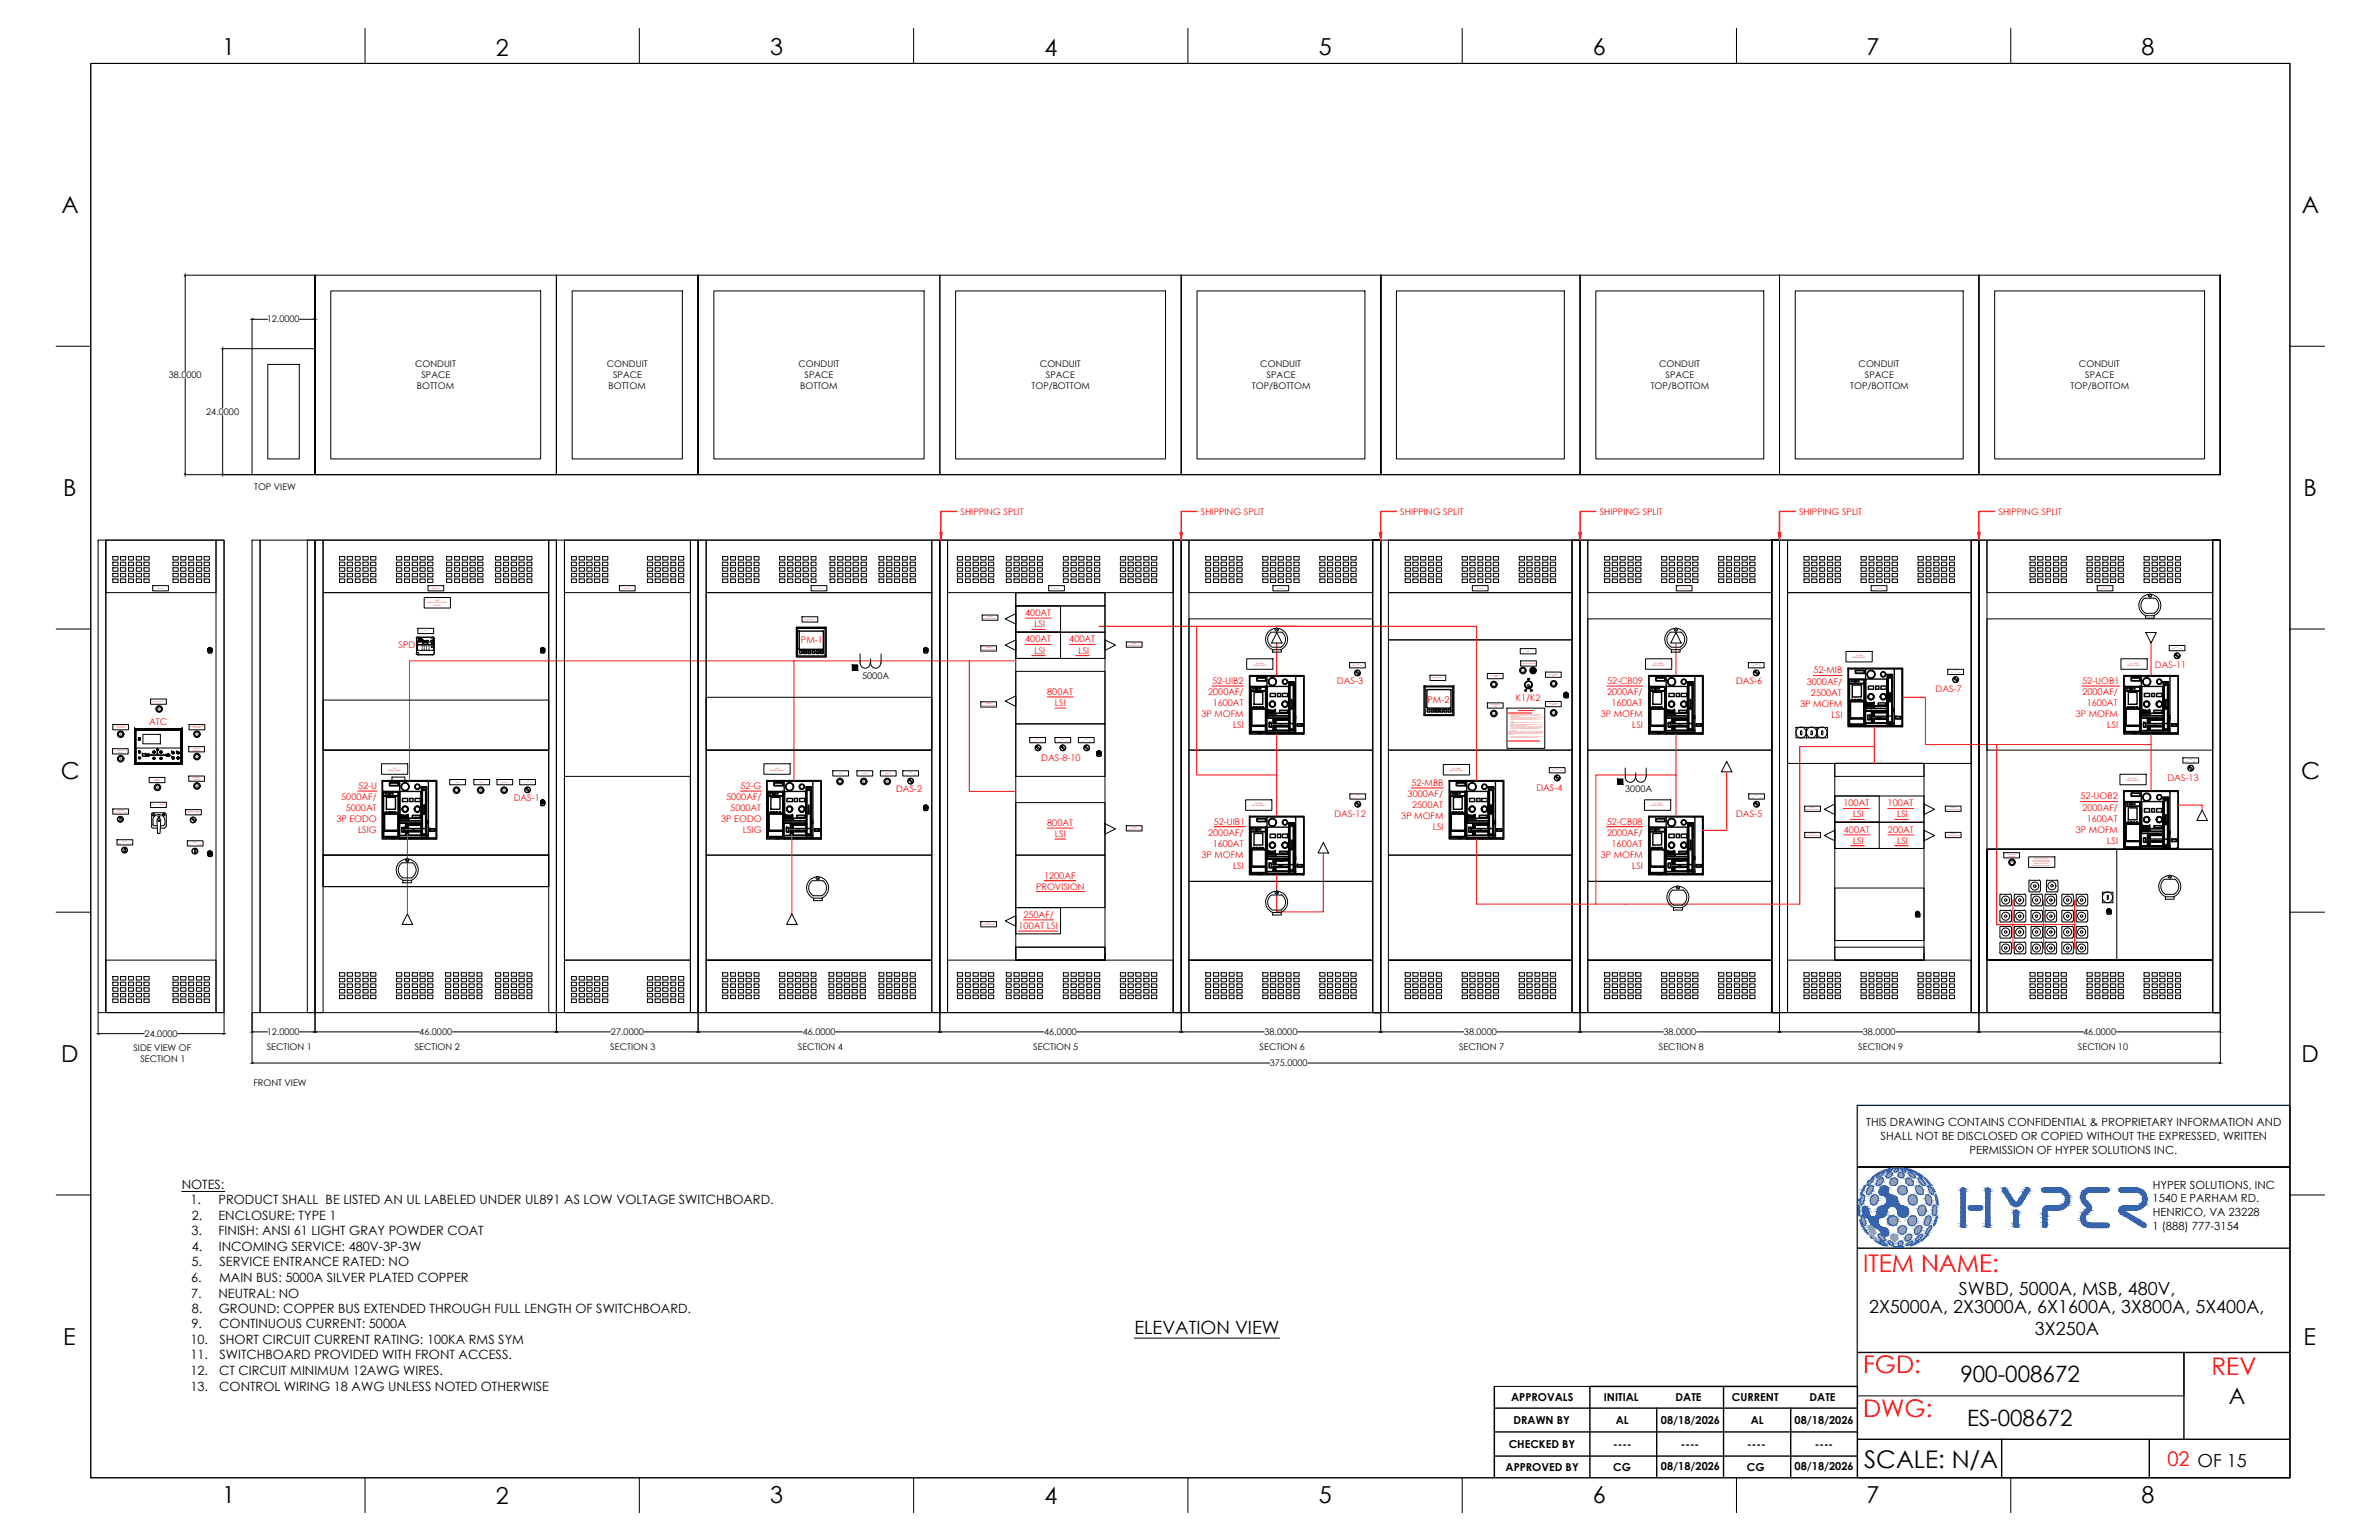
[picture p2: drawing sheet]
<svg xmlns="http://www.w3.org/2000/svg" width="432mm" height="279mm" viewBox="0 0 432 279" stroke-linecap="round" stroke-linejoin="round" font-family="sans-serif">
<defs><g id="words">
<g font-size="4.4" fill="#f00">
<text x="338.2" y="230.8">ITEM NAME:</text>
<text x="338.2" y="249.1">FGD:</text>
<text x="401.4" y="249.4">REV</text>
<text x="338.2" y="257.1">DWG:</text>
</g>
<text font-size="4.4" x="338.4" y="266.3">SCALE: N/A</text>
<g font-size="4.2">
<text x="40.4" y="10">1</text>
<text x="90" y="10.1">2</text>
<text x="139.8" y="10">3</text>
<text x="189.6" y="10.1">4</text>
<text x="239.4" y="10">5</text>
<text x="289.1" y="10">6</text>
<text x="338.8" y="10">7</text>
<text x="388.7" y="10">8</text>
<text x="11.1" y="38.7">A</text>
<text x="417.8" y="38.7">A</text>
<text x="11.5" y="90">B</text>
<text x="418.1" y="90">B</text>
<text x="11" y="141.3">C</text>
<text x="417.7" y="141.3">C</text>
<text x="11.1" y="192.7">D</text>
<text x="417.7" y="192.7">D</text>
<text x="11.5" y="244">E</text>
<text x="418.1" y="244">E</text>
<text x="40.4" y="272.7">1</text>
<text x="90" y="272.8">2</text>
<text x="139.8" y="272.7">3</text>
<text x="189.6" y="272.8">4</text>
<text x="239.4" y="272.7">5</text>
<text x="289.1" y="272.7">6</text>
<text x="338.8" y="272.7">7</text>
<text x="388.7" y="272.7">8</text>
</g>
<g font-size="4.1">
<text x="355.8" y="250.8">900-008672</text>
<text x="404.5" y="254.7">A</text>
<text x="357" y="258.6">ES-008672</text>
</g>
<text font-size="3.6" fill="#f00" x="393.4" y="266">02 OF 15</text>
<g font-size="3.3">
<text x="339.2" y="238.2">2X5000A, 2X3000A, 6X1600A, 3X800A, 5X400A,</text>
<text x="355.6" y="235">SWBD, 5000A, MSB, 480V,</text>
<text x="205.9" y="242.1">ELEVATION VIEW</text>
<text x="369.3" y="242.1">3X250A</text>
</g>
<g font-size="2.3">
<text x="33" y="215.7">NOTES:</text>
<text x="34.6" y="218.5">1.</text>
<text x="34.8" y="221.3">2.</text>
<text x="39.7" y="218.5">PRODUCT SHALL BE LISTED AN UL LABELED UNDER UL891 AS LOW VOLTAGE SWITCHBOARD.</text>
<text x="39.7" y="221.3">ENCLOSURE: TYPE 1</text>
<text x="34.8" y="224.1">3.</text>
<text x="34.8" y="226.9">4.</text>
<text x="39.7" y="224.1">FINISH: ANSI 61 LIGHT GRAY POWDER COAT</text>
<text x="39.7" y="226.9">INCOMING SERVICE: 480V-3P-3W</text>
<text x="34.7" y="232.6">6.</text>
<text x="34.8" y="229.8">5.</text>
<text x="39.8" y="232.6">MAIN BUS: 5000A SILVER PLATED COPPER</text>
<text x="39.8" y="229.8">SERVICE ENTRANCE RATED: NO</text>
<text x="34.7" y="235.4">7.</text>
<text x="34.8" y="238.2">8.</text>
<text x="39.7" y="235.4">NEUTRAL: NO</text>
<text x="39.7" y="238.2">GROUND: COPPER BUS EXTENDED THROUGH FULL LENGTH OF SWITCHBOARD.</text>
<text x="34.6" y="243.9">10.</text>
<text x="34.8" y="241">9.</text>
<text x="39.8" y="241">CONTINUOUS CURRENT: 5000A</text>
<text x="39.8" y="243.9">SHORT CIRCUIT CURRENT RATING: 100KA RMS SYM</text>
<text x="34.6" y="246.6">11.</text>
<text x="34.6" y="249.5">12.</text>
<text x="39.8" y="249.5">CT CIRCUIT MINIMUM 12AWG WIRES.</text>
<text x="39.8" y="246.6">SWITCHBOARD PROVIDED WITH FRONT ACCESS.</text>
<text x="34.6" y="252.3">13.</text>
<text x="39.8" y="252.3">CONTROL WIRING 18 AWG UNLESS NOTED OTHERWISE</text>
</g>
<g font-size="2">
<text x="338.7" y="204.4">THIS DRAWING CONTAINS CONFIDENTIAL &amp; PROPRIETARY INFORMATION AND</text>
<text x="341.3" y="206.8">SHALL NOT BE DISCLOSED OR COPIED WITHOUT THE EXPRESSED, WRITTEN</text>
<text x="357.5" y="209.3">PERMISSION OF HYPER SOLUTIONS INC.</text>
<text x="390.7" y="215.7">HYPER SOLUTIONS, INC</text>
<text x="390.7" y="218.1">1540 E PARHAM RD.</text>
<text x="390.7" y="220.6">HENRICO, VA 23228</text>
<text x="390.7" y="223.2">1 (888) 777-3154</text>
<text x="274.3" y="254.2">APPROVALS</text>
<text x="291.1" y="254.2">INITIAL</text>
<text x="304.1" y="254.2">DATE</text>
<text x="314.4" y="254.2">CURRENT</text>
<text x="328.5" y="254.2">DATE</text>
<text x="273.8" y="262.7">CHECKED BY</text>
<text x="274.7" y="258.3">DRAWN BY</text>
<text x="292.8" y="262.8">----</text>
<text x="293.3" y="258.3">AL</text>
<text x="301.5" y="258.3">08/18/2026</text>
<text x="305.1" y="262.7">----</text>
<text x="317.1" y="262.8">----</text>
<text x="317.8" y="258.3">AL</text>
<text x="325.7" y="258.3">08/18/2026</text>
<text x="329.4" y="262.7">----</text>
<text x="273.3" y="266.8">APPROVED BY</text>
<text x="292.8" y="266.8">CG</text>
<text x="301.5" y="266.7">08/18/2026</text>
<text x="317.1" y="266.8">CG</text>
<text x="325.7" y="266.7">08/18/2026</text>
</g>
<g font-size="1.7">
<text x="48.4" y="58.5">12.0000</text>
<text x="30.6" y="68.6">38.0000</text>
<text x="75.3" y="66.6">CONDUIT</text>
<text x="75.7" y="70.6">BOTTOM</text>
<text x="76.5" y="68.7">SPACE</text>
<text x="110.1" y="66.6">CONDUIT</text>
<text x="110.5" y="70.6">BOTTOM</text>
<text x="111.3" y="68.7">SPACE</text>
<text x="144.9" y="66.6">CONDUIT</text>
<text x="145.3" y="70.6">BOTTOM</text>
<text x="146" y="68.7">SPACE</text>
<text x="187.2" y="70.6">TOP/BOTTOM</text>
<text x="188.8" y="66.6">CONDUIT</text>
<text x="189.8" y="68.6">SPACE</text>
<text x="227.2" y="70.6">TOP/BOTTOM</text>
<text x="228.8" y="66.6">CONDUIT</text>
<text x="229.9" y="68.6">SPACE</text>
<text x="299.6" y="70.6">TOP/BOTTOM</text>
<text x="301.1" y="66.6">CONDUIT</text>
<text x="302.3" y="68.6">SPACE</text>
<text x="335.8" y="70.6">TOP/BOTTOM</text>
<text x="337.3" y="66.6">CONDUIT</text>
<text x="338.5" y="68.6">SPACE</text>
<text x="375.8" y="70.6">TOP/BOTTOM</text>
<text x="377.3" y="66.6">CONDUIT</text>
<text x="378.5" y="68.6">SPACE</text>
<text x="37.4" y="75.3">24.0000</text>
<text x="46.1" y="88.9">TOP VIEW</text>
<text x="156.5" y="123.2">5000A</text>
<text x="295" y="143.8">3000A</text>
<text x="24.2" y="190.7">SIDE VIEW OF</text>
<text x="26.3" y="188.1">24.0000</text>
<text x="48.4" y="187.8">12.0000</text>
<text x="48.4" y="190.6">SECTION 1</text>
<text x="75.3" y="190.6">SECTION 2</text>
<text x="76.1" y="187.8">46.0000</text>
<text x="110.8" y="190.6">SECTION 3</text>
<text x="110.9" y="187.8">27.0000</text>
<text x="144.8" y="190.6">SECTION 4</text>
<text x="145.7" y="187.8">46.0000</text>
<text x="187.5" y="190.6">SECTION 5</text>
<text x="189.5" y="187.8">46.0000</text>
<text x="228.6" y="190.6">SECTION 6</text>
<text x="229.5" y="187.8">38.0000</text>
<text x="264.8" y="190.6">SECTION 7</text>
<text x="265.7" y="187.8">38.0000</text>
<text x="301.1" y="190.6">SECTION 8</text>
<text x="301.9" y="187.8">38.0000</text>
<text x="337.3" y="190.6">SECTION 9</text>
<text x="338.1" y="187.8">38.0000</text>
<text x="377.2" y="190.6">SECTION 10</text>
<text x="378.1" y="187.8">46.0000</text>
<text x="25.5" y="192.7">SECTION 1</text>
<text x="46" y="197">FRONT VIEW</text>
<text x="230.5" y="193.4">375.0000</text>
</g>
<g font-size="1.7" fill="#f00">
<text x="174.3" y="93.4">SHIPPING SPLIT</text>
<text x="218" y="93.4">SHIPPING SPLIT</text>
<text x="254.2" y="93.4">SHIPPING SPLIT</text>
<text x="290.4" y="93.4">SHIPPING SPLIT</text>
<text x="326.5" y="93.4">SHIPPING SPLIT</text>
<text x="362.7" y="93.4">SHIPPING SPLIT</text>
<text x="186.1" y="111.8">400AT</text>
<text x="187.7" y="113.8">LSI</text>
<text x="72.4" y="117.6">SPD</text>
<text x="145.4" y="116.6">PM-1</text>
<text x="186.1" y="116.5">400AT</text>
<text x="187.7" y="118.6">LSI</text>
<text x="194.1" y="116.5">400AT</text>
<text x="195.7" y="118.6">LSI</text>
<text x="220" y="124.1">52-UIB2</text>
<text x="242.7" y="124.2">DAS-3</text>
<text x="291.7" y="124.1">52-CB09</text>
<text x="315.1" y="124.2">DAS-6</text>
<text x="327.9" y="124.2">3000AF/</text>
<text x="329.1" y="122.2">52-MIB</text>
<text x="351.3" y="125.6">DAS-7</text>
<text x="377.9" y="124.1">52-UOB1</text>
<text x="391.1" y="121.1">DAS-11</text>
<text x="27.1" y="131.5">ATC</text>
<text x="190.1" y="126.1">800AT</text>
<text x="191.5" y="128.1">LSI</text>
<text x="218.1" y="130.1">3P MOFM</text>
<text x="219.3" y="126.1">2000AF/</text>
<text x="220.1" y="128.2">1600AT</text>
<text x="259.1" y="127.6">PM-2</text>
<text x="275.1" y="127.2">K1/K2</text>
<text x="290.5" y="130.1">3P MOFM</text>
<text x="291.7" y="126.1">2000AF/</text>
<text x="292.5" y="128.2">1600AT</text>
<text x="326.7" y="128.2">3P MOFM</text>
<text x="328.7" y="126.2">2500AT</text>
<text x="332.5" y="130.3">LSI</text>
<text x="376.8" y="130.1">3P MOFM</text>
<text x="378" y="126.1">2000AF/</text>
<text x="378.7" y="128.2">1600AT</text>
<text x="223.8" y="132.2">LSI</text>
<text x="296.3" y="132.2">LSI</text>
<text x="382.5" y="132.2">LSI</text>
<text x="65" y="143.1">52-U</text>
<text x="134.4" y="143.1">52-G</text>
<text x="162.7" y="143.7">DAS-2</text>
<text x="189" y="138.1">DAS-8-10</text>
<text x="256.2" y="142.6">52-MBB</text>
<text x="278.9" y="143.5">DAS-4</text>
<text x="393.4" y="141.7">DAS-13</text>
<text x="61.1" y="149.2">3P EODO</text>
<text x="61.9" y="145.2">5000AF/</text>
<text x="62.8" y="147.2">5000AT</text>
<text x="93.2" y="145.2">DAS-1</text>
<text x="130.9" y="149.2">3P EODO</text>
<text x="131.8" y="145.2">5000AF/</text>
<text x="132.6" y="147.2">5000AT</text>
<text x="190.1" y="149.9">800AT</text>
<text x="220.3" y="149.7">52-UIB1</text>
<text x="242.2" y="148.2">DAS-12</text>
<text x="254.3" y="148.6">3P MOFM</text>
<text x="255.5" y="144.6">3000AF/</text>
<text x="256.3" y="146.6">2500AT</text>
<text x="291.6" y="149.7">52-CB08</text>
<text x="315.1" y="148.2">DAS-5</text>
<text x="334.6" y="146.3">100AT</text>
<text x="336.3" y="148.3">LSI</text>
<text x="342.6" y="146.3">100AT</text>
<text x="344.3" y="148.3">LSI</text>
<text x="377.6" y="145">52-UOB2</text>
<text x="378" y="147.1">2000AF/</text>
<text x="378.7" y="149">1600AT</text>
<text x="65" y="151.2">LSIG</text>
<text x="134.8" y="151.2">LSIG</text>
<text x="191.5" y="151.9">LSI</text>
<text x="218.1" y="155.7">3P MOFM</text>
<text x="219.3" y="151.7">2000AF/</text>
<text x="220.1" y="153.7">1600AT</text>
<text x="260.1" y="150.6">LSI</text>
<text x="290.5" y="155.7">3P MOFM</text>
<text x="291.7" y="151.7">2000AF/</text>
<text x="292.5" y="153.7">1600AT</text>
<text x="334.7" y="151.1">400AT</text>
<text x="336.3" y="153">LSI</text>
<text x="342.7" y="151.1">200AT</text>
<text x="344.3" y="153">LSI</text>
<text x="376.8" y="151.1">3P MOFM</text>
<text x="382.5" y="153.1">LSI</text>
<text x="188.1" y="161.4">PROVISION</text>
<text x="189.5" y="159.4">1200AF</text>
<text x="223.8" y="157.7">LSI</text>
<text x="296.3" y="157.7">LSI</text>
<text x="185.8" y="166.5">250AF/</text>
<text x="184.9" y="168.5">100AT LSI</text>
</g>
<g font-size=".7">
<text x="28.7" y="128.9">R</text>
<text x="21.7" y="133.5">B</text>
<text x="21.7" y="137.9">B</text>
<text x="35.6" y="137.6">Y</text>
<text x="35.6" y="133.5">Y</text>
<text x="28.4" y="143.1">R</text>
<text x="35.6" y="142.9">R</text>
<text x="82.6" y="143.7">G</text>
<text x="87.1" y="143.7">R</text>
<text x="91.3" y="143.7">A</text>
<text x="152.2" y="142.1">G</text>
<text x="156.6" y="142.1">R</text>
<text x="160.8" y="142.1">A</text>
</g>
<g font-size=".5">
<text x="271" y="124.4">G</text>
<text x="276.3" y="121.9">G</text>
<text x="281.8" y="124.2">G</text>
<text x="271" y="129.7">G</text>
<text x="281.8" y="129.6">G</text>
<text x="365.1" y="156.6">R</text>
</g>
<g font-size=".3" fill="#f00">
<text x="77.6" y="109.5">5000A-480VAC 3P/3W</text>
<text x="78.6" y="109.9">100 KAIC</text>
<text x="79" y="109">&quot;MSB&quot;</text>
<text x="336.3" y="119.5">3000AF/3000AT</text>
<text x="336.8" y="119.1">52 - MIB</text>
<text x="227.5" y="120.8">2000AF/1600AT</text>
<text x="228" y="120.4">52- UIB02</text>
<text x="299.9" y="120.8">2000AF/1600AT</text>
<text x="300.3" y="120.4">52 - CB08</text>
<text x="386.2" y="120.8">2000AF/1600AT</text>
<text x="386.6" y="120.4">52 - UOB1</text>
<text x="70.4" y="139.8">5000AF-5000AT</text>
<text x="71.3" y="139.5">52-U</text>
<text x="139.9" y="139.8">5000AF-5000AT</text>
<text x="140.7" y="139.5">52-G</text>
<text x="263.2" y="140">3000AF/3000AT</text>
<text x="263.7" y="139.6">52 - MBB</text>
<text x="385.9" y="141.7">2000AF/1600AT</text>
<text x="386.4" y="141.3">52 - UOB2</text>
<text x="227.2" y="146.3">2000AF/1600AT</text>
<text x="227.8" y="145.9">52- UIB01</text>
<text x="299.6" y="146.3">2000AF/1600AT</text>
<text x="300.1" y="145.9">52 - CB09</text>
</g>
<g font-size=".2" fill="#f00">
<text x="28.6" y="106.8">SECTION 1</text>
<text x="78.5" y="106.8">SECTION 2</text>
<text x="113.2" y="106.8">SECTION 3</text>
<text x="148" y="106.8">SECTION 4</text>
<text x="191.1" y="106.8">SECTION 5</text>
<text x="231.9" y="106.8">SECTION 6</text>
<text x="268.1" y="106.8">SECTION 7</text>
<text x="305.1" y="106.8">SECTION 8</text>
<text x="340.5" y="106.8">SECTION 9</text>
<text x="381.4" y="106.8">SECTION 10</text>
<text x="146" y="112.5">POWER METER - 1</text>
<text x="178.5" y="112.3">600AF/400AS/400AT</text>
<text x="179.2" y="112">52-CB07</text>
<text x="77.1" y="114.6">SPD</text>
<text x="178.3" y="117.9">600AF/400AS/400AT</text>
<text x="179" y="117.6">52-CB06</text>
<text x="204.7" y="117.2">600AF/400AS/400AT</text>
<text x="205.4" y="116.9">52-CB05</text>
<text x="277.1" y="118.3">SKRU</text>
<text x="394.2" y="117.8">OFF</text>
<text x="394.9" y="117.6">DAS</text>
<text x="395.6" y="117.8">ON</text>
<text x="245.5" y="120.9">OFF</text>
<text x="246.2" y="120.6">DAS</text>
<text x="246.9" y="120.9">ON</text>
<text x="259.9" y="123.1">POWER METER - 2</text>
<text x="270.4" y="122.6">OK TO OPERATE</text>
<text x="271.2" y="122.9">MBB</text>
<text x="276.1" y="120.5">SKRU READY/ENABLED</text>
<text x="281" y="122.4">OK TO OPERATE</text>
<text x="281.8" y="122.7">MIB</text>
<text x="317.8" y="120.9">OFF</text>
<text x="318.5" y="120.6">DAS</text>
<text x="319.3" y="120.9">ON</text>
<text x="354.1" y="122.1">OFF</text>
<text x="354.7" y="121.8">DAS</text>
<text x="355.5" y="122.1">ON</text>
<text x="21" y="131.8">UTILITY POWER</text>
<text x="27.7" y="127.4">UPS ON BYPASASS</text>
<text x="34.6" y="131.8">GENERATOR POWER</text>
<text x="178.1" y="128">1200AF/800AS/800AT</text>
<text x="179" y="127.7">52-CB03</text>
<text x="270.4" y="127.9">OK TO OPERATE</text>
<text x="271.1" y="128.2">UOB1</text>
<text x="281" y="127.7">OK TO OPERATE</text>
<text x="281.7" y="128">UOB2</text>
<text x="21.2" y="136.3">SYSTEM ON</text>
<text x="21.3" y="132.2">AVAILABLE</text>
<text x="21.5" y="136.5">UTILITY</text>
<text x="35" y="136.2">GENERATOR</text>
<text x="35.1" y="135.9">SYSTEM ON</text>
<text x="35.1" y="132.2">AVAILABLE</text>
<text x="187.5" y="134.6">OFF</text>
<text x="188.1" y="134.3">DAS</text>
<text x="188.9" y="134.6">ON</text>
<text x="192.1" y="134.6">OFF</text>
<text x="192.7" y="134.3">DAS</text>
<text x="193.4" y="134.6">ON</text>
<text x="196.3" y="134.6">OFF</text>
<text x="196.9" y="134.3">DAS</text>
<text x="197.7" y="134.6">ON</text>
<text x="397.3" y="137.9">DAS</text>
<text x="28" y="141.5">SYSTEM IN</text>
<text x="28" y="141.7">MANUAL</text>
<text x="35" y="141.2">GENERATOR</text>
<text x="35.1" y="141.5">PREFERRED</text>
<text x="82.7" y="142">OPEN</text>
<text x="86.9" y="142">CLOSED</text>
<text x="91.2" y="142">TRIPPED</text>
<text x="94.8" y="142.1">OFF</text>
<text x="95.5" y="141.8">DAS</text>
<text x="96.3" y="142.1">ON</text>
<text x="152.2" y="140.4">OPEN</text>
<text x="156.5" y="140.4">CLOSED</text>
<text x="160.7" y="140.4">TRIPPED</text>
<text x="164.4" y="140.5">OFF</text>
<text x="165.1" y="140.2">DAS</text>
<text x="165.8" y="140.5">ON</text>
<text x="281.7" y="140">OFF</text>
<text x="282.4" y="139.7">DAS</text>
<text x="283.2" y="140">ON</text>
<text x="396.7" y="138.3">OFF</text>
<text x="398.1" y="138.3">ON</text>
<text x="20.7" y="147.5">OFF</text>
<text x="21.2" y="147.2">GEN START</text>
<text x="21.4" y="147.5">AUTO</text>
<text x="22.5" y="147.5">RUN</text>
<text x="27.5" y="146.1">AUTO</text>
<text x="29" y="146.1">MANUAL</text>
<text x="33.9" y="147.3">PREFERRED SOURCE</text>
<text x="34.1" y="147.6">UTI</text>
<text x="35.6" y="147.6">GEN</text>
<text x="245.5" y="144.7">OFF</text>
<text x="246.2" y="144.4">DAS</text>
<text x="247" y="144.7">ON</text>
<text x="317.9" y="144.7">OFF</text>
<text x="318.6" y="144.4">DAS</text>
<text x="319.4" y="144.7">ON</text>
<text x="327.8" y="147">250AF/250AS/100AT</text>
<text x="328.5" y="146.6">52-CB12</text>
<text x="353.3" y="147">250AF/250AS/100AT</text>
<text x="354" y="146.6">52-CB13</text>
<text x="21.6" y="153">TRIP</text>
<text x="22.3" y="152.7">BCS-U</text>
<text x="23" y="153">CLOSE</text>
<text x="34.3" y="153.2">TRIP</text>
<text x="35.1" y="152.9">BCS-G</text>
<text x="35.8" y="153.2">CLOSE</text>
<text x="204.6" y="150.5">1200AF/800AS/800AT</text>
<text x="205.4" y="150.2">52-CB02</text>
<text x="327.8" y="151.7">400AF/400AS/400AT</text>
<text x="328.5" y="151.4">52-CB10</text>
<text x="353.3" y="151.7">400AF/400AS/200AT</text>
<text x="354" y="151.4">52-CB11</text>
<text x="364.5" y="155.1">CAMLOCKS</text>
<text x="364.5" y="155.4">ENERGIZED</text>
<text x="369.2" y="155.9">DO NOT OPEN DOOR IF</text>
<text x="368.9" y="156.2">UOB1&amp;UOB2 BREAKERS ARE</text>
<text x="369" y="157.1">ENERGIZED IS ILLUMINATED.</text>
<text x="369.1" y="156.5">CLOSED, AND RED LIGHT</text>
<text x="369.3" y="156.8">INDICTING CAMLOCK</text>
<text x="178.3" y="167.9">250AF/250AS/100AT</text>
<text x="179" y="167.6">52-CB01</text>
</g>
</g></defs>
<!-- layer: GRID -->
<path d="M415.6 200.5h-78.5v67.5" fill="none" stroke="#6ec1dd" stroke-width=".25"/>
<!-- layer: REGULAR_LINE -->
<g fill="none" stroke="#000" stroke-width=".25">
<path d="M337.1 211.7h78.5M337.1 226.5h78.5M271.2 259.8h65.9M271.2 251.5v16.5M271.2 255.5h65.9M300.7 255.5v12.5M312.8 251.5v16.5M325 255.5v12.5M337.1 251.5h-48.5v16.5M337.1 245.4h78.5M396.4 245.4v15.7M271.2 264.2h65.9"/>
<path d="M337.1 261.1h78.5M363.3 261.1v6.9M390.1 261.1v6.9"/>
</g>
<!-- layer: 0 -->
<g fill="none" stroke="#000" stroke-width=".18">
<path d="M16.5 11.5h399.1v256.6h-399.1zM66.3 5.2v6.3M116 5.2v6.3M165.8 5.2v6.3M215.6 5.2v6.3M265.4 5.2v6.3M315.2 5.2v6.3M365 5.2v6.3M57.2 49.9v36.2h43.8v-36.2h-43.8v36.2h43.8M57.2 49.9v36.2v-36.2M60 52.8h38.1v30.5h-38.1zM101 49.9h25.7v36.2h-25.7z"/>
<path d="M101 49.9v36.2M103.9 52.8h20v30.5h-20zM126.7 49.9h43.9v36.2h-43.9zM126.7 49.9v36.2h-25.7M126.7 49.9v36.2v-36.2M129.6 52.8h38.1v30.5h-38.1zM170.6 49.9h43.8v36.2h-43.8zM173.4 52.8h38.1v30.5h-38.1zM214.4 49.9h36.2v36.2h-36.2zM214.4 49.9v36.2M217.3 52.8h30.4v30.5h-30.4zM250.6 49.9h36.2v36.2h-36.2z"/>
<path d="M250.6 49.9v36.2zM250.6 49.9v36.2M253.5 52.8h30.4v30.5h-30.4zM286.8 49.9h36.2v36.2h-36.2zM286.8 49.9v36.2M289.7 52.8h30.4v30.5h-30.4zM323 49.9v36.2M323 49.9v36.2h36.2v-36.2h-36.2v36.2h36.2M325.8 52.8h30.5v30.5h-30.5zM359.2 49.9h43.8v36.2h-43.8zM359.2 49.9v36.2M362 52.8h38.1v30.5h-38.1z"/>
<path d="M403 49.9v36.2zM403 49.9v36.2h-43.8M10.2 62.8h6.3M45.7 63.3h11.5v22.8h-11.5zM48.6 66.1h5.7v17.2h-5.7zM415.6 62.8h6.3M17.8 98h1.4v85.7h-1.4zM19.2 98h20v9.5h-20zM39.2 98h1.5v85.7h-1.5zM45.7 98h1.5v85.7h-1.5zM55.8 98h1.4v85.7h-1.4zM57.2 98h43.8v85.7h-43.8z"/>
<path d="M57.2 98h1.4v85.7h-1.4zM58.6 98h41v9.5h-41zM99.6 98h1.4v85.7h-1.4zM101 98h1.5v85.7h-1.5zM102.5 98h22.8v9.5h-22.8zM125.3 98h1.4v85.7h-1.4zM126.7 98h43.9v85.7h-43.9zM126.7 98h1.5v85.7h-1.5zM126.7 86.1h196.3M128.2 98h40.9v9.5h-40.9zM169.1 98h1.5v85.7h-1.5zM170.6 98h43.8v85.7h-43.8z"/>
<path d="M170.6 98h1.4v85.7h-1.4zM172 98h40.9v9.5h-40.9zM212.9 98h1.5v85.7h-1.5zM214.4 98h36.2v85.7h-36.2zM214.4 98h1.4v85.7h-1.4zM215.8 98h33.3v9.5h-33.3zM249.1 98h1.5v85.7h-1.5zM249.1 98v85.7h1.5v-85.7h-1.5h1.5v85.7h-1.5zM250.6 98h36.2v85.7h-36.2zM252 98h33.3v9.5h-33.3zM285.3 98h1.5v85.7h-1.5zM286.8 98h36.2v85.7h-36.2z"/>
<path d="M286.8 98h1.4v85.7h-1.4zM288.2 98h33.4v9.5h-33.4zM321.6 98h1.4v85.7h-1.4zM321.6 98v85.7h1.4v-85.7h-1.4h1.4v85.7h-1.4zM323 98h36.2v85.7h-36.2zM323 98h1.4v85.7h-1.4zM324.4 98h33.4v9.5h-33.4zM357.8 98h1.4v85.7h-1.4zM359.2 98h43.8v85.7h-43.8zM359.2 98h1.4v85.7h-1.4zM360.6 98h41v9.5h-41zM401.6 98h1.4v85.7h-1.4z"/>
<path d="M401.6 98v85.7h1.4v-85.7h-1.4h1.4v85.7h-1.4zM10.2 114.1h6.3M20.5 101h.9v.6h-.9zM20.5 102h.9v.6h-.9zM20.5 103h.9v.6h-.9zM20.5 104h.9v.7h-.9zM20.5 105h.9v.7h-.9zM21.9 101h.9v.6h-.9zM21.9 102h.9v.6h-.9zM21.9 103h.9v.6h-.9zM21.9 104h.9v.7h-.9zM21.9 105h.9v.7h-.9z"/>
<path d="M23.3 101h.9v.6h-.9zM23.3 102h.9v.6h-.9zM23.3 103h.9v.6h-.9zM23.3 104h.9v.7h-.9zM23.3 105h.9v.7h-.9zM24.7 101h1v.6h-1zM24.7 102h1v.6h-1zM24.7 103h1v.6h-1zM24.7 104h1v.7h-1zM24.7 105h1v.7h-1zM26.1 101h1v.6h-1zM26.1 102h1v.6h-1z"/>
<path d="M26.1 103h1v.6h-1zM26.1 104h1v.7h-1zM26.1 105h1v.7h-1zM31.4 101h.9v.6h-.9zM31.4 102h.9v.6h-.9zM31.4 103h.9v.6h-.9zM31.4 104h.9v.7h-.9zM31.4 105h.9v.7h-.9zM32.8 101h.9v.6h-.9zM32.8 102h.9v.6h-.9zM32.8 103h.9v.6h-.9zM32.8 104h.9v.7h-.9z"/>
<path d="M32.8 105h.9v.7h-.9zM34.3 101h.8v.6h-.8zM34.3 102h.8v.6h-.8zM34.3 103h.8v.6h-.8zM34.3 104h.8v.7h-.8zM34.3 105h.8v.7h-.8zM35.7 101h.9v.6h-.9zM35.7 102h.9v.6h-.9zM35.7 103h.9v.6h-.9zM35.7 104h.9v.7h-.9zM35.7 105h.9v.7h-.9zM37 101h1v.6h-1z"/>
<path d="M37 102h1v.6h-1zM37 103h1v.6h-1zM37 104h1v.7h-1zM37 105h1v.7h-1zM58.6 107.5h41v28.6h-41zM61.6 101h1v.6h-1zM61.6 102h1v.6h-1zM61.6 103h1v.6h-1zM61.6 104h1v.7h-1zM61.6 105h1v.7h-1zM63 101h1v.6h-1zM63 102h1v.6h-1z"/>
<path d="M63 103h1v.6h-1zM63 104h1v.7h-1zM63 105h1v.7h-1zM64.5 101h.9v.6h-.9zM64.5 102h.9v.6h-.9zM64.5 103h.9v.6h-.9zM64.5 104h.9v.7h-.9zM64.5 105h.9v.7h-.9zM65.9 101h.9v.6h-.9zM65.9 102h.9v.6h-.9zM65.9 103h.9v.6h-.9zM65.9 104h.9v.7h-.9z"/>
<path d="M65.9 105h.9v.7h-.9zM67.3 101h.9v.6h-.9zM67.3 102h.9v.6h-.9zM67.3 103h.9v.6h-.9zM67.3 104h.9v.7h-.9zM67.3 105h.9v.7h-.9zM72 101h.9v.6h-.9zM72 102h.9v.6h-.9zM72 103h.9v.6h-.9zM72 104h.9v.7h-.9zM72 105h.9v.7h-.9zM73.4 101h.9v.6h-.9z"/>
<path d="M73.4 102h.9v.6h-.9zM73.4 103h.9v.6h-.9zM73.4 104h.9v.7h-.9zM73.4 105h.9v.7h-.9zM74.8 101h1v.6h-1zM74.8 102h1v.6h-1zM74.8 103h1v.6h-1zM74.8 104h1v.7h-1zM74.8 105h1v.7h-1zM75.5 118.5l.3 .3M75.6 115.8v2.8l.2 .2M75.7 118.4h.1"/>
<path d="M75.8 116.5v.4h2.8M75.8 117.9h.1M75.8 116.5h2.8M75.8 118h2.8M75.8 115.5l-.3 .3M75.8 118.4l.2 .1M75.8 117h.1M75.8 115.6h2.8M75.8 118.8h2.8M75.9 115.8h.1v.2zM75.9 116.1l.1 .1zM75.9 116.4h.1"/>
<path d="M75.9 116.3l.1 .1zM76 115.9l.2 .1zM76 116.2h.1M76 116.3v.1M76 118.6v.2M76.1 115.8h.1M76.1 116.1l-.1 .1M76.1 116.3h.1M76.2 116.1v.1M76.2 116.3h.1M76.2 116.4h-.1M76.2 101h1v.6h-1z"/>
<path d="M76.2 102h1v.6h-1zM76.2 103h1v.6h-1zM76.2 104h1v.7h-1zM76.2 105h1v.7h-1zM76.2 116.4h.1M76.2 116.4v.1M76.2 115.8v.1M76.3 115.8h-.2l.1 .2M76.3 115.9h.1M76.3 116.2h.1M76.3 116.4h.1M76.3 116.1l.1 .1z"/>
<path d="M76.3 116.3h.1M76.4 115.8l.1 .1v-.1v.2l-.1-.2v.2zM76.4 116.4h.1M76.4 116.1v.1M76.4 116.2h.1M76.4 116.3h.1M76.5 116.1h-.1M76.5 116.2h.1M76.5 116.3h.1M76.5 116.3l-.1 .1M76.5 116.1h.1M76.6 117.4h.1"/>
<path d="M76.6 117.9h.1M76.6 116.2h.1M76.6 116.4h.1M76.6 116.3h.1M76.6 116.1v.1M76.6 116.1l.1 .1M76.7 116.2h.1M76.7 116.3l.1 .1zM76.7 116.3h.1M76.7 116.6v.3M76.8 116.3h-.1M76.8 116.6h.1"/>
<path d="M76.8 116.9h.1M76.8 116.3h.1M76.8 116.4h.1M76.8 116.6h.8M76.8 116.9h.8M76.8 116.3l.1 .1M76.9 116.3h.1M76.9 116.4h.1M76.9 116.3h-.1M76.9 116.4h-.1M76.9 116.3v.1zM77 117.4h.1"/>
<path d="M77 117.9h.1M77 116.3h.1M77 116.4h.1M77 116.3h.1zM77.1 116.4h.1M77.1 116.3h.1M77.2 116.3h-.1M77.2 116.4h.1M77.2 116.3h.1M77.2 116.3l.1 .1M77.3 116.3v.1M77.3 116.4h.1"/>
<path d="M77.4 116.4h.1M77.4 116.3h.1M77.4 117.4h.1M77.4 117.9h.1M77.4 116.3h.2zM77.6 116.3h.1M77.6 116.4h.1M77.6 101h1v.6h-1zM77.6 102h1v.6h-1zM77.6 103h1v.6h-1zM77.6 104h1v.7h-1zM77.6 105h1v.7h-1z"/>
<path d="M77.6 116.6h.1M77.6 116.9h.1M77.7 116.4h.1M77.7 116.3h.1M77.7 116.6v.3M77.8 116.4h.1M77.8 116.3h.1M77.8 116.4h-.1M77.9 117.4h.1M77.9 117.9h.1M78.2 116.3h.1M78.2 116.4h.1"/>
<path d="M78.4 116.7h.1M78.4 117.4h.1M78.4 115.7v.1M78.4 115.8l.1 .2M78.5 115.5l.3 .3M78.6 115.6l.2 .3v2.7M78.6 115.6l-2.9 .1v2.9M78.6 116h.2M78.6 116.5h.1M78.6 116.9h.1M78.6 117.9h.1M78.6 117h.1"/>
<path d="M78.6 116.2h-.4v.2h.4M78.6 116.2h.1M78.6 116.3h.1M78.6 117h-2.8v.9M78.7 116.2v.2M78.7 116.5v.4M78.7 117v.9M78.8 118.5l-.2 .3M78.8 118.5l-.3 .3M78.8 115.8v2.8M81.1 101h.9v.6h-.9zM81.1 102h.9v.6h-.9z"/>
<path d="M81.1 103h.9v.6h-.9zM81.1 104h.9v.7h-.9zM81.1 105h.9v.7h-.9zM82.5 101h.9v.6h-.9zM82.5 102h.9v.6h-.9zM82.5 103h.9v.6h-.9zM82.5 104h.9v.7h-.9zM82.5 105h.9v.7h-.9zM83.9 101h1v.6h-1zM83.9 102h1v.6h-1zM83.9 103h1v.6h-1zM83.9 104h1v.7h-1z"/>
<path d="M83.9 105h1v.7h-1zM85.3 101h1v.6h-1zM85.3 102h1v.6h-1zM85.3 103h1v.6h-1zM85.3 104h1v.7h-1zM85.3 105h1v.7h-1zM86.7 101h1v.6h-1zM86.7 102h1v.6h-1zM86.7 103h1v.6h-1zM86.7 104h1v.7h-1zM86.7 105h1v.7h-1zM89.9 101h1v.6h-1z"/>
<path d="M89.9 102h1v.6h-1zM89.9 103h1v.6h-1zM89.9 104h1v.7h-1zM89.9 105h1v.7h-1zM91.4 101h.9v.6h-.9zM91.4 102h.9v.6h-.9zM91.4 103h.9v.6h-.9zM91.4 104h.9v.7h-.9zM91.4 105h.9v.7h-.9zM92.8 101h1v.6h-1zM92.8 102h1v.6h-1zM92.8 103h1v.6h-1z"/>
<path d="M92.8 104h1v.7h-1zM92.8 105h1v.7h-1zM94.2 101h1v.6h-1zM94.2 102h1v.6h-1zM94.2 103h1v.6h-1zM94.2 104h1v.7h-1zM94.2 105h1v.7h-1zM95.7 101h.8v.6h-.8zM95.7 102h.8v.6h-.8zM95.7 103h.8v.6h-.8zM95.7 104h.8v.7h-.8zM95.7 105h.8v.7h-.8z"/>
<path d="M103.7 101h.9v.6h-.9zM103.7 102h.9v.6h-.9zM103.7 103h.9v.6h-.9zM103.7 104h.9v.7h-.9zM103.7 105h.9v.7h-.9zM105.1 101h1v.6h-1zM105.1 102h1v.6h-1zM105.1 103h1v.6h-1zM105.1 104h1v.7h-1zM105.1 105h1v.7h-1zM106.5 101h1v.6h-1zM106.5 102h1v.6h-1z"/>
<path d="M106.5 103h1v.6h-1zM106.5 104h1v.7h-1zM106.5 105h1v.7h-1zM107.9 101h1v.6h-1zM107.9 102h1v.6h-1zM107.9 103h1v.6h-1zM107.9 104h1v.7h-1zM107.9 105h1v.7h-1zM109.4 101h.9v.6h-.9zM109.4 102h.9v.6h-.9zM109.4 103h.9v.6h-.9zM109.4 104h.9v.7h-.9z"/>
<path d="M109.4 105h.9v.7h-.9zM117.5 101h1v.6h-1zM117.5 102h1v.6h-1zM117.5 103h1v.6h-1zM117.5 104h1v.7h-1zM117.5 105h1v.7h-1zM118.9 101h1v.6h-1zM118.9 102h1v.6h-1zM118.9 103h1v.6h-1zM118.9 104h1v.7h-1zM118.9 105h1v.7h-1zM120.3 101h.9v.6h-.9z"/>
<path d="M120.3 102h.9v.6h-.9zM120.3 103h.9v.6h-.9zM120.3 104h.9v.7h-.9zM120.3 105h.9v.7h-.9zM121.8 101h.8v.6h-.8zM121.8 102h.8v.6h-.8zM121.8 103h.8v.6h-.8zM121.8 104h.8v.7h-.8zM121.8 105h.8v.7h-.8zM123.2 101h.9v.6h-.9zM123.2 102h.9v.6h-.9zM123.2 103h.9v.6h-.9z"/>
<path d="M123.2 104h.9v.7h-.9zM123.2 105h.9v.7h-.9zM128.2 107.5h40.9v28.6h-40.9zM131.2 101h.9v.6h-.9zM131.2 102h.9v.6h-.9zM131.2 103h.9v.6h-.9zM131.2 104h.9v.7h-.9zM131.2 105h.9v.7h-.9zM132.6 101h.9v.6h-.9zM132.6 102h.9v.6h-.9zM132.6 103h.9v.6h-.9zM132.6 104h.9v.7h-.9z"/>
<path d="M132.6 105h.9v.7h-.9zM134 101h1v.6h-1zM134 102h1v.6h-1zM134 103h1v.6h-1zM134 104h1v.7h-1zM134 105h1v.7h-1zM135.4 101h1v.6h-1zM135.4 102h1v.6h-1zM135.4 103h1v.6h-1zM135.4 104h1v.7h-1zM135.4 105h1v.7h-1zM136.9 101h.9v.6h-.9z"/>
<path d="M136.9 102h.9v.6h-.9zM136.9 103h.9v.6h-.9zM136.9 104h.9v.7h-.9zM136.9 105h.9v.7h-.9zM141.5 101h1v.6h-1zM141.5 102h1v.6h-1zM141.5 103h1v.6h-1zM141.5 104h1v.7h-1zM141.5 105h1v.7h-1zM143 101h.9v.6h-.9zM143 102h.9v.6h-.9zM143 103h.9v.6h-.9z"/>
<path d="M143 104h.9v.7h-.9zM143 105h.9v.7h-.9zM144.4 101h.9v.6h-.9zM144.4 102h.9v.6h-.9zM144.4 103h.9v.6h-.9zM144.4 104h.9v.7h-.9zM144.4 105h.9v.7h-.9zM145.8 101h.9v.6h-.9zM145.8 102h.9v.6h-.9zM145.8 103h.9v.6h-.9zM145.8 104h.9v.7h-.9zM145.8 105h.9v.7h-.9z"/>
<path d="M147.2 101h.9v.6h-.9zM147.2 102h.9v.6h-.9zM147.2 103h.9v.6h-.9zM147.2 104h.9v.7h-.9zM147.2 105h.9v.7h-.9zM150.7 101h.8v.6h-.8zM150.7 102h.8v.6h-.8zM150.7 103h.8v.6h-.8zM150.7 104h.8v.7h-.8zM150.7 105h.8v.7h-.8zM152 101h1v.6h-1zM152 102h1v.6h-1z"/>
<path d="M152 103h1v.6h-1zM152 104h1v.7h-1zM152 105h1v.7h-1zM153.4 101h1v.6h-1zM153.4 102h1v.6h-1zM153.4 103h1v.6h-1zM153.4 104h1v.7h-1zM153.4 105h1v.7h-1zM154.8 101h1v.6h-1zM154.8 102h1v.6h-1zM154.8 103h1v.6h-1zM154.8 104h1v.7h-1z"/>
<path d="M154.8 105h1v.7h-1zM156.1 118.6v1.7M156.3 101h1v.6h-1zM156.3 102h1v.6h-1zM156.3 103h1v.6h-1zM156.3 104h1v.7h-1zM156.3 105h1v.7h-1zM158 119.5v.8M159.5 101h.9v.6h-.9zM159.5 102h.9v.6h-.9zM159.5 103h.9v.6h-.9zM159.5 104h.9v.7h-.9z"/>
<path d="M159.5 105h.9v.7h-.9zM159.9 118.6v1.7M160.9 101h1v.6h-1zM160.9 102h1v.6h-1zM160.9 103h1v.6h-1zM160.9 104h1v.7h-1zM160.9 105h1v.7h-1zM162.3 101h1v.6h-1zM162.3 102h1v.6h-1zM162.3 103h1v.6h-1zM162.3 104h1v.7h-1zM162.3 105h1v.7h-1z"/>
<path d="M163.8 101h.9v.6h-.9zM163.8 102h.9v.6h-.9zM163.8 103h.9v.6h-.9zM163.8 104h.9v.7h-.9zM163.8 105h.9v.7h-.9zM165.2 101h.9v.6h-.9zM165.2 102h.9v.6h-.9zM165.2 103h.9v.6h-.9zM165.2 104h.9v.7h-.9zM165.2 105h.9v.7h-.9zM173.8 101h.9v.6h-.9zM173.8 102h.9v.6h-.9z"/>
<path d="M173.8 103h.9v.6h-.9zM173.8 104h.9v.7h-.9zM173.8 105h.9v.7h-.9zM175.2 101h.9v.6h-.9zM175.2 102h.9v.6h-.9zM175.2 103h.9v.6h-.9zM175.2 104h.9v.7h-.9zM175.2 105h.9v.7h-.9zM176.6 101h1v.6h-1zM176.6 102h1v.6h-1zM176.6 103h1v.6h-1zM176.6 104h1v.7h-1z"/>
<path d="M176.6 105h1v.7h-1zM178 101h1v.6h-1zM178 102h1v.6h-1zM178 103h1v.6h-1zM178 104h1v.7h-1zM178 105h1v.7h-1zM179.4 101h1v.6h-1zM179.4 102h1v.6h-1zM179.4 103h1v.6h-1zM179.4 104h1v.7h-1zM179.4 105h1v.7h-1zM182.5 112.3l1.9-1v1.9z"/>
<path d="M182.5 117l1.9-.9v1.9zM182.7 101h.8v.6h-.8zM182.7 102h.8v.6h-.8zM182.7 103h.8v.6h-.8zM182.7 104h.8v.7h-.8zM182.7 105h.8v.7h-.8zM184.1 101h.9v.6h-.9zM184.1 102h.9v.6h-.9zM184.1 103h.9v.6h-.9zM184.1 104h.9v.7h-.9zM184.1 105h.9v.7h-.9zM184.4 107.5v66.7h16.2v-66.7h-16.2h16.2"/>
<path d="M184.4 107.5h16.2v2.4h-16.2zM184.4 114.7h16.2v4.8h-16.2zM184.4 114.7h8.1v4.8h-8.1zM184.4 109.9h16.2v4.8h-16.2zM184.4 109.9h8.1v4.8h-8.1zM185.4 101h1v.6h-1zM185.4 102h1v.6h-1zM185.4 103h1v.6h-1zM185.4 104h1v.7h-1zM185.4 105h1v.7h-1zM186.8 101h1v.6h-1zM186.8 102h1v.6h-1z"/>
<path d="M186.8 103h1v.6h-1zM186.8 104h1v.7h-1zM186.8 105h1v.7h-1zM188.3 101h.9v.6h-.9zM188.3 102h.9v.6h-.9zM188.3 103h.9v.6h-.9zM188.3 104h.9v.7h-.9zM188.3 105h.9v.7h-.9zM193 101h.9v.6h-.9zM193 102h.9v.6h-.9zM193 103h.9v.6h-.9zM193 104h.9v.7h-.9z"/>
<path d="M193 105h.9v.7h-.9zM194.4 101h1v.6h-1zM194.4 102h1v.6h-1zM194.4 103h1v.6h-1zM194.4 104h1v.7h-1zM194.4 105h1v.7h-1zM195.8 101h1v.6h-1zM195.8 102h1v.6h-1zM195.8 103h1v.6h-1zM195.8 104h1v.7h-1zM195.8 105h1v.7h-1zM197.3 101h.8v.6h-.8z"/>
<path d="M197.3 102h.8v.6h-.8zM197.3 103h.8v.6h-.8zM197.3 104h.8v.7h-.8zM197.3 105h.8v.7h-.8zM198.7 101h.9v.6h-.9zM198.7 102h.9v.6h-.9zM198.7 103h.9v.6h-.9zM198.7 104h.9v.7h-.9zM198.7 105h.9v.7h-.9zM200.6 116.1l1.9 .9-1.9 1zM203.4 101h.9v.6h-.9zM203.4 102h.9v.6h-.9z"/>
<path d="M203.4 103h.9v.6h-.9zM203.4 104h.9v.7h-.9zM203.4 105h.9v.7h-.9zM204.8 101h.9v.6h-.9zM204.8 102h.9v.6h-.9zM204.8 103h.9v.6h-.9zM204.8 104h.9v.7h-.9zM204.8 105h.9v.7h-.9zM206.1 101h1v.6h-1zM206.1 102h1v.6h-1zM206.1 103h1v.6h-1zM206.1 104h1v.7h-1z"/>
<path d="M206.1 105h1v.7h-1zM207.6 101h1v.6h-1zM207.6 102h1v.6h-1zM207.6 103h1v.6h-1zM207.6 104h1v.7h-1zM207.6 105h1v.7h-1zM209 101h1v.6h-1zM209 102h1v.6h-1zM209 103h1v.6h-1zM209 104h1v.7h-1zM209 105h1v.7h-1zM215.8 112.3h33.3v23.8h-33.3z"/>
<path d="M218.8 101h.9v.6h-.9zM218.8 102h.9v.6h-.9zM218.8 103h.9v.6h-.9zM218.8 104h.9v.7h-.9zM218.8 105h.9v.7h-.9zM220.2 101h1v.6h-1zM220.2 102h1v.6h-1zM220.2 103h1v.6h-1zM220.2 104h1v.7h-1zM220.2 105h1v.7h-1zM221.6 101h1v.6h-1zM221.6 102h1v.6h-1z"/>
<path d="M221.6 103h1v.6h-1zM221.6 104h1v.7h-1zM221.6 105h1v.7h-1zM223.1 101h.9v.6h-.9zM223.1 102h.9v.6h-.9zM223.1 103h.9v.6h-.9zM223.1 104h.9v.7h-.9zM223.1 105h.9v.7h-.9zM224.5 101h1v.6h-1zM224.5 102h1v.6h-1zM224.5 103h1v.6h-1zM224.5 104h1v.7h-1z"/>
<path d="M224.5 105h1v.7h-1zM229.2 101h1v.6h-1zM229.2 102h1v.6h-1zM229.2 103h1v.6h-1zM229.2 104h1v.7h-1zM229.2 105h1v.7h-1zM230.6 101h.9v.6h-.9zM230.6 102h.9v.6h-.9zM230.6 103h.9v.6h-.9zM230.6 104h.9v.7h-.9zM230.6 105h.9v.7h-.9zM230.8 114.7a1.62 1.62 0 0 0 .1 2.7"/>
<path d="M230.9 114.7h1.8M231 117.9h1.6v.4h-1.6zM231 117.4h1.6M231.5 114a2 2 0 0 0-1.8 1.7 2 2 0 0 0 1.2 2.1M231.5 114.1l.5 .3M231.7 114.8l1 1.9h-1.9zM231.9 114a2 2 0 0 1 1.8 1.7 2 2 0 0 1-1.2 2.1M232 101h.9v.6h-.9zM232 102h.9v.6h-.9zM232 103h.9v.6h-.9zM232 104h.9v.7h-.9zM232 105h.9v.7h-.9z"/>
<path d="M232.6 114.7a1.62 1.62 0 0 1-.1 2.7M233.5 101h.8v.6h-.8zM233.5 102h.8v.6h-.8zM233.5 103h.8v.6h-.8zM233.5 104h.8v.7h-.8zM233.5 105h.8v.7h-.8zM234.9 101h.9v.6h-.9zM234.9 102h.9v.6h-.9zM234.9 103h.9v.6h-.9zM234.9 104h.9v.7h-.9zM234.9 105h.9v.7h-.9zM239.6 101h.9v.6h-.9z"/>
<path d="M239.6 102h.9v.6h-.9zM239.6 103h.9v.6h-.9zM239.6 104h.9v.7h-.9zM239.6 105h.9v.7h-.9zM240.9 101h1v.6h-1zM240.9 102h1v.6h-1zM240.9 103h1v.6h-1zM240.9 104h1v.7h-1zM240.9 105h1v.7h-1zM242.4 101h.9v.6h-.9zM242.4 102h.9v.6h-.9zM242.4 103h.9v.6h-.9z"/>
<path d="M242.4 104h.9v.7h-.9zM242.4 105h.9v.7h-.9zM243.8 101h1v.6h-1zM243.8 102h1v.6h-1zM243.8 103h1v.6h-1zM243.8 104h1v.7h-1zM243.8 105h1v.7h-1zM245.2 101h1v.6h-1zM245.2 102h1v.6h-1zM245.2 103h1v.6h-1zM245.2 104h1v.7h-1zM245.2 105h1v.7h-1z"/>
<path d="M252 116.1h33.3v20h-33.3zM252 107.5h33.3v8.6h-33.3zM255 101h1v.6h-1zM255 102h1v.6h-1zM255 103h1v.6h-1zM255 104h1v.7h-1zM255 105h1v.7h-1zM256.4 101h1v.6h-1zM256.4 102h1v.6h-1zM256.4 103h1v.6h-1zM256.4 104h1v.7h-1zM256.4 105h1v.7h-1z"/>
<path d="M257.8 101h1v.6h-1zM257.8 102h1v.6h-1zM257.8 103h1v.6h-1zM257.8 104h1v.7h-1zM257.8 105h1v.7h-1zM259.3 101h.9v.6h-.9zM259.3 102h.9v.6h-.9zM259.3 103h.9v.6h-.9zM259.3 104h.9v.7h-.9zM259.3 105h.9v.7h-.9zM260.7 101h.9v.6h-.9zM260.7 102h.9v.6h-.9z"/>
<path d="M260.7 103h.9v.6h-.9zM260.7 104h.9v.7h-.9zM260.7 105h.9v.7h-.9zM265.4 101h.9v.6h-.9zM265.4 102h.9v.6h-.9zM265.4 103h.9v.6h-.9zM265.4 104h.9v.7h-.9zM265.4 105h.9v.7h-.9zM266.8 101h.9v.6h-.9zM266.8 102h.9v.6h-.9zM266.8 103h.9v.6h-.9zM266.8 104h.9v.7h-.9z"/>
<path d="M266.8 105h.9v.7h-.9zM268.3 101h.8v.6h-.8zM268.3 102h.8v.6h-.8zM268.3 103h.8v.6h-.8zM268.3 104h.8v.7h-.8zM268.3 105h.8v.7h-.8zM269.6 101h1v.6h-1zM269.6 102h1v.6h-1zM269.6 103h1v.6h-1zM269.6 104h1v.7h-1zM269.6 105h1v.7h-1zM271 101h1v.6h-1z"/>
<path d="M271 102h1v.6h-1zM271 103h1v.6h-1zM271 104h1v.7h-1zM271 105h1v.7h-1zM275.7 101h1v.6h-1zM275.7 102h1v.6h-1zM275.7 103h1v.6h-1zM275.7 104h1v.7h-1zM275.7 105h1v.7h-1zM277.1 101h1v.6h-1zM277.1 102h1v.6h-1zM277.1 103h1v.6h-1z"/>
<path d="M277.1 104h1v.7h-1zM277.1 105h1v.7h-1zM278.6 101h.9v.6h-.9zM278.6 102h.9v.6h-.9zM278.6 103h.9v.6h-.9zM278.6 104h.9v.7h-.9zM278.6 105h.9v.7h-.9zM280 101h1v.6h-1zM280 102h1v.6h-1zM280 103h1v.6h-1zM280 104h1v.7h-1zM280 105h1v.7h-1z"/>
<path d="M281.4 101h.9v.6h-.9zM281.4 102h.9v.6h-.9zM281.4 103h.9v.6h-.9zM281.4 104h.9v.7h-.9zM281.4 105h.9v.7h-.9zM288.2 112.3h33.4v23.8h-33.4zM291.2 101h1v.6h-1zM291.2 102h1v.6h-1zM291.2 103h1v.6h-1zM291.2 104h1v.7h-1zM291.2 105h1v.7h-1zM292.6 101h1v.6h-1z"/>
<path d="M292.6 102h1v.6h-1zM292.6 103h1v.6h-1zM292.6 104h1v.7h-1zM292.6 105h1v.7h-1zM294 101h1v.6h-1zM294 102h1v.6h-1zM294 103h1v.6h-1zM294 104h1v.7h-1zM294 105h1v.7h-1zM295.5 101h.9v.6h-.9zM295.5 102h.9v.6h-.9zM295.5 103h.9v.6h-.9z"/>
<path d="M295.5 104h.9v.7h-.9zM295.5 105h.9v.7h-.9zM296.9 101h.9v.6h-.9zM296.9 102h.9v.6h-.9zM296.9 103h.9v.6h-.9zM296.9 104h.9v.7h-.9zM296.9 105h.9v.7h-.9zM301.6 101h.9v.6h-.9zM301.6 102h.9v.6h-.9zM301.6 103h.9v.6h-.9zM301.6 104h.9v.7h-.9zM301.6 105h.9v.7h-.9z"/>
<path d="M303 101h.9v.6h-.9zM303 102h.9v.6h-.9zM303 103h.9v.6h-.9zM303 104h.9v.7h-.9zM303 105h.9v.7h-.9zM303.2 114.7a1.62 1.62 0 0 0 .1 2.7M303.2 114.7h1.9M303.4 117.9h1.6v.4h-1.6zM303.4 117.4h1.6M303.9 114.1l.5 .3M304 114a2 2 0 0 0-1.8 1.7 2 2 0 0 0 1.2 2.1M304.2 114.8l.9 1.9h-1.9z"/>
<path d="M304.4 114a2 2 0 0 1 1.7 1.7 2 2 0 0 1-1.2 2.1M304.4 101h.9v.6h-.9zM304.4 102h.9v.6h-.9zM304.4 103h.9v.6h-.9zM304.4 104h.9v.7h-.9zM304.4 105h.9v.7h-.9zM305.1 114.7a1.62 1.62 0 0 1-.1 2.7M305.8 101h1v.6h-1zM305.8 102h1v.6h-1zM305.8 103h1v.6h-1zM305.8 104h1v.7h-1zM305.8 105h1v.7h-1z"/>
<path d="M307.2 101h1v.6h-1zM307.2 102h1v.6h-1zM307.2 103h1v.6h-1zM307.2 104h1v.7h-1zM307.2 105h1v.7h-1zM311.9 101h1v.6h-1zM311.9 102h1v.6h-1zM311.9 103h1v.6h-1zM311.9 104h1v.7h-1zM311.9 105h1v.7h-1zM313.4 101h.9v.6h-.9zM313.4 102h.9v.6h-.9z"/>
<path d="M313.4 103h.9v.6h-.9zM313.4 104h.9v.7h-.9zM313.4 105h.9v.7h-.9zM314.8 101h1v.6h-1zM314.8 102h1v.6h-1zM314.8 103h1v.6h-1zM314.8 104h1v.7h-1zM314.8 105h1v.7h-1zM316.2 101h.9v.6h-.9zM316.2 102h.9v.6h-.9zM316.2 103h.9v.6h-.9zM316.2 104h.9v.7h-.9z"/>
<path d="M316.2 105h.9v.7h-.9zM317.6 101h.9v.6h-.9zM317.6 102h.9v.6h-.9zM317.6 103h.9v.6h-.9zM317.6 104h.9v.7h-.9zM317.6 105h.9v.7h-.9zM327.4 101h1v.6h-1zM327.4 102h1v.6h-1zM327.4 103h1v.6h-1zM327.4 104h1v.7h-1zM327.4 105h1v.7h-1zM328.8 101h1v.6h-1z"/>
<path d="M328.8 102h1v.6h-1zM328.8 103h1v.6h-1zM328.8 104h1v.7h-1zM328.8 105h1v.7h-1zM330.3 101h.9v.6h-.9zM330.3 102h.9v.6h-.9zM330.3 103h.9v.6h-.9zM330.3 104h.9v.7h-.9zM330.3 105h.9v.7h-.9zM331.7 101h.9v.6h-.9zM331.7 102h.9v.6h-.9zM331.7 103h.9v.6h-.9z"/>
<path d="M331.7 104h.9v.7h-.9zM331.7 105h.9v.7h-.9zM333.1 101h.9v.6h-.9zM333.1 102h.9v.6h-.9zM333.1 103h.9v.6h-.9zM333.1 104h.9v.7h-.9zM333.1 105h.9v.7h-.9zM337.8 101h.9v.6h-.9zM337.8 102h.9v.6h-.9zM337.8 103h.9v.6h-.9zM337.8 104h.9v.7h-.9zM337.8 105h.9v.7h-.9z"/>
<path d="M339.2 101h.9v.6h-.9zM339.2 102h.9v.6h-.9zM339.2 103h.9v.6h-.9zM339.2 104h.9v.7h-.9zM339.2 105h.9v.7h-.9zM340.6 101h1v.6h-1zM340.6 102h1v.6h-1zM340.6 103h1v.6h-1zM340.6 104h1v.7h-1zM340.6 105h1v.7h-1zM342 101h1v.6h-1zM342 102h1v.6h-1z"/>
<path d="M342 103h1v.6h-1zM342 104h1v.7h-1zM342 105h1v.7h-1zM343.4 101h1v.6h-1zM343.4 102h1v.6h-1zM343.4 103h1v.6h-1zM343.4 104h1v.7h-1zM343.4 105h1v.7h-1zM348.1 101h1v.6h-1zM348.1 102h1v.6h-1zM348.1 103h1v.6h-1zM348.1 104h1v.7h-1z"/>
<path d="M348.1 105h1v.7h-1zM349.6 101h.9v.6h-.9zM349.6 102h.9v.6h-.9zM349.6 103h.9v.6h-.9zM349.6 104h.9v.7h-.9zM349.6 105h.9v.7h-.9zM351 101h.9v.6h-.9zM351 102h.9v.6h-.9zM351 103h.9v.6h-.9zM351 104h.9v.7h-.9zM351 105h.9v.7h-.9zM352.4 101h.9v.6h-.9z"/>
<path d="M352.4 102h.9v.6h-.9zM352.4 103h.9v.6h-.9zM352.4 104h.9v.7h-.9zM352.4 105h.9v.7h-.9zM353.9 101h.8v.6h-.8zM353.9 102h.8v.6h-.8zM353.9 103h.8v.6h-.8zM353.9 104h.8v.7h-.8zM353.9 105h.8v.7h-.8zM360.6 112.3h41v23.8h-41zM368.5 101h.9v.6h-.9zM368.5 102h.9v.6h-.9z"/>
<path d="M368.5 103h.9v.6h-.9zM368.5 104h.9v.7h-.9zM368.5 105h.9v.7h-.9zM369.9 101h.9v.6h-.9zM369.9 102h.9v.6h-.9zM369.9 103h.9v.6h-.9zM369.9 104h.9v.7h-.9zM369.9 105h.9v.7h-.9zM371.3 101h.9v.6h-.9zM371.3 102h.9v.6h-.9zM371.3 103h.9v.6h-.9zM371.3 104h.9v.7h-.9z"/>
<path d="M371.3 105h.9v.7h-.9zM372.7 101h1v.6h-1zM372.7 102h1v.6h-1zM372.7 103h1v.6h-1zM372.7 104h1v.7h-1zM372.7 105h1v.7h-1zM374.1 101h1v.6h-1zM374.1 102h1v.6h-1zM374.1 103h1v.6h-1zM374.1 104h1v.7h-1zM374.1 105h1v.7h-1zM378.8 101h1v.6h-1z"/>
<path d="M378.8 102h1v.6h-1zM378.8 103h1v.6h-1zM378.8 104h1v.7h-1zM378.8 105h1v.7h-1zM380.3 101h.9v.6h-.9zM380.3 102h.9v.6h-.9zM380.3 103h.9v.6h-.9zM380.3 104h.9v.7h-.9zM380.3 105h.9v.7h-.9zM381.7 101h.9v.6h-.9zM381.7 102h.9v.6h-.9zM381.7 103h.9v.6h-.9z"/>
<path d="M381.7 104h.9v.7h-.9zM381.7 105h.9v.7h-.9zM383.1 101h.9v.6h-.9zM383.1 102h.9v.6h-.9zM383.1 103h.9v.6h-.9zM383.1 104h.9v.7h-.9zM383.1 105h.9v.7h-.9zM384.5 101h.9v.6h-.9zM384.5 102h.9v.6h-.9zM384.5 103h.9v.6h-.9zM384.5 104h.9v.7h-.9zM384.5 105h.9v.7h-.9z"/>
<path d="M389.2 101h.9v.6h-.9zM389.2 102h.9v.6h-.9zM389.2 103h.9v.6h-.9zM389.2 104h.9v.7h-.9zM389.2 105h.9v.7h-.9zM389.3 108.5a1.62 1.62 0 0 0 .1 2.7M389.3 108.5h1.8M389.4 111.7h1.6v.5h-1.6zM389.4 111.3h1.7M389.5 114.8h1.9l-1 1.9zM390 107.9l.4 .4M390 107.8a2 2 0 0 0-1.8 1.7 2 2 0 0 0 1.2 2.2"/>
<path d="M390.4 107.8a2 2 0 0 1 1.8 1.7 2 2 0 0 1-1.2 2.2M390.6 101h1v.6h-1zM390.6 102h1v.6h-1zM390.6 103h1v.6h-1zM390.6 104h1v.7h-1zM390.6 105h1v.7h-1zM391.1 108.5a1.62 1.62 0 0 1-.1 2.7M392 101h1v.6h-1zM392 102h1v.6h-1zM392 103h1v.6h-1zM392 104h1v.7h-1zM392 105h1v.7h-1z"/>
<path d="M393.4 101h1v.6h-1zM393.4 102h1v.6h-1zM393.4 103h1v.6h-1zM393.4 104h1v.7h-1zM393.4 105h1v.7h-1zM394.9 118.8h.1M394.9 101h.9v.6h-.9zM394.9 102h.9v.6h-.9zM394.9 103h.9v.6h-.9zM394.9 104h.9v.7h-.9zM394.9 105h.9v.7h-.9zM394.9 118.8l.1-.1 .5 .5-.1 .1"/>
<path d="M394.9 118.9l.4 .4M394.9 118.8l.2 .1-.2-.1M395 118.8h.1M395.3 119.3h.1M395.4 119.2h.1M415.6 114.1h6.3M58.6 136.1h41v19h-41zM128.2 136.1h40.9v19h-40.9zM154.7 120.7h1v.9h-1zM156.1 120.3a.92 .92 0 0 0 .9 .9 .92 .92 0 0 0 1-.9M158 120.3a.92 .92 0 0 0 .9 .9 .92 .92 0 0 0 1-.9M182.5 127.2l1.9-.9v1.9z"/>
<path d="M188.1 135.6l.5 .4M188.2 135.5l.6 .4-.2 .1M188.2 135.5h.1M188.7 135.9h.1M192.6 135.6l.5 .4M192.7 135.6h.1M192.8 135.5l.1 .1-.2-.1M192.8 135.4l-.2 .1M192.8 135.4l.5 .5-.2 .1M192.8 135.5h.1M193.1 136h.1M196.9 135.6l.5 .4 .1-.1"/>
<path d="M197 135.5l.6 .4M197.1 135.5h.1M215.8 136.1h33.3v23.8h-33.3zM246.2 121.8l.1 .2-.1-.1M246.2 121.8l-.1 .1 .4 .5M246.3 121.8l.4 .5M246.6 122.4h.1M246.7 122.3h.1M246.7 122.3l-.1 .1M252 136.1h33.3v19h-33.3zM276.8 125.3h.3M276.8 125.2h.3"/>
<path d="M277.3 123.3h.4M277.3 123.2h.4M277.4 124.9v-.4l.1 .4M277.8 121.8l.7-.6-.7 .7M277.8 125.3h.4M277.8 125.2h.4M277.8 121.5l.4-.3-.4 .4M278 122l.7-.6-.7 .7M278 121.2l-.1 .2M278.3 121.2l-.5 .5 .5-.5-.5 .4M278.3 121.2l-.5 .6M278.3 121.2l-.5 .5"/>
<path d="M278.4 121.2l-.6 .6M278.5 121.2l-.5 .8M278.5 121.2l-.7 .7M278.5 121.2l-.6 .7 .6-.6M278.6 121.3l-.7 .7M278.7 121.4l-.7 .6M278.7 121.9l-.2 .2 .2-.2M278.7 121.4l-.6 .7M278.7 121.8l-.4 .3 .4-.4-.4 .4 .4-.5-.5 .5 .5-.5-.5 .5 .5-.6-.6 .6M278.7 121.9l-.2 .2M288.2 136.1h33.4v23.8h-33.4zM295 139.3v1.7"/>
<path d="M298.8 139.3v1.7M313.4 138.1l1 1.9h-2zM318.5 121.9h.1M318.5 121.9h.2l-.1-.1-.1 .1 .5 .5 .1-.1M318.7 121.8h.1M318.7 121.8l.4 .5M319 122.4h.1M319.1 122.3h.1M326 132h1.9v1.9h-1.9zM326.8 132.6h.3v.7h-.3zM327.9 132h1.9v1.9h-1.9zM328.7 132.6h.3v.7h-.3z"/>
<path d="M329.8 132h1.9v1.9h-1.9zM330.6 132.6h.3v.7h-.3zM333 138.5v35.7h16.2v-35.7h-16.2h16.2M333 138.5h16.2v2.4h-16.2zM354.7 123.1h.1M354.7 123.1h.2l-.1-.1-.1 .1 .5 .5 .1-.1M354.9 123h.1M354.9 123l.4 .5M355.2 123.6h.1M355.3 123.5h.1M397.3 139.3l.5 .4M397.4 139.1l.1 .2-.1-.1"/>
<path d="M397.5 139.1h.1M397.5 139.1l-.2 .1M397.5 139.1l.5 .5-.1 .1M397.9 139.7h.1M21.8 148.4v.1l.1-.1M21.9 148.4h-.2v.6h.2M22 148.4v.6M22.5 153.9v.7M22.6 153.9h.1M22.6 154.6h.1M22.6 153.9h.2M22.6 153.9v.2l.1-.2"/>
<path d="M22.8 153.9v.7h-.2M22.8 153.9h.1M27.5 149.9l.2 .3M27.5 147.8v2.1M27.7 149.5l.3 .3M27.7 148.7a1.11 1.11 0 0 1 1.1-.9 1.11 1.11 0 0 1 1.1 .9M27.7 147.5l-.2 .2M27.8 147.5h2l.3 .2M27.8 150.3h.7M27.8 148.7v.9M28 147.7l-.3 .3M28 149.8h.5"/>
<path d="M28.7 148h.3l-.1 .4h-.2zM28.7 148.4h.3l.2 .4-.2 2.4h-.4l-.1-2.4zM28.9 148.8l-.2 .2M29.1 150.3h.8M29.1 149.8h.5M29.6 147.7l.3 .3M29.9 149.5l-.3 .3M29.9 148.7v.9M30.1 149.9l-.3 .3M30.2 147.8v2.1M34.8 148.5h.1l.1 .1-.2-.1M34.8 148.6l.5 .4"/>
<path d="M34.8 148.6h.1M35 148.5h.1M35 148.5l.4 .4M35.3 149h.1M35.4 148.9h.1M35.4 154.1v.1l.1-.1M35.4 149h-.1M35.5 154.7h.1M35.6 154.7l-.1-.6h-.2v.7h.2M58.6 155.1h41v5.8h-41zM73 156.5a1.62 1.62 0 0 0 .1 2.7M73 156.5h1.8"/>
<path d="M73.1 159.7h1.6v.5h-1.6zM73.1 159.3h1.7M73.7 155.9l.4 .4M73.7 155.9a2 2 0 0 0-1.8 1.6 2 2 0 0 0 1.2 2.2M74.1 155.9a2 2 0 0 1 1.8 1.6 2 2 0 0 1-1.2 2.2M74.8 156.5a1.62 1.62 0 0 1-.1 2.7M95.5 143.1l.2 .1zM95.6 143l-.1 .1 .4 .6M95.7 143l.4 .5M96 143.6h.1M96.1 143.5l-.1 .2M128.2 155.1h40.9v19.1h-40.9h40.9v9.5h-40.9z"/>
<path d="M147.5 159.8a1.62 1.62 0 0 0 .1 2.7M147.5 159.8h1.9M148.2 159.1l.5 .4M148.2 159.1a2 2 0 0 0-1.8 1.7 2 2 0 0 0 1.2 2.1M148.6 159.1a2 2 0 0 1 1.8 1.7 2 2 0 0 1-1.2 2.1M149.3 159.8a1.62 1.62 0 0 1-.1 2.7M165.1 141.6h.1M165.1 141.5l.2 .1-.2-.2-.1 .2 .5 .5 .1-.2M165.2 141.4h.1M165.2 141.4l.4 .5M165.5 142h.1M165.6 141.9h.1"/>
<path d="M200.6 149.4l1.9 1-1.9 .9zM215.8 159.9h33.3v14.3h-33.3h33.3v9.5h-33.3zM240.2 152.9l.9 1.9h-1.9zM246.2 145.6l.1 .2-.1-.1M246.3 145.6l-.1 .1 .4 .6M246.3 145.6l.5 .5M246.7 146.2h.1M246.8 146.1h.1M246.8 146.1l-.1 .2M252 155.1h33.3v19.1h-33.3h33.3v9.5h-33.3zM282.4 140.9l.1 .1-.1-.1M282.5 140.9l-.2 .1 .5 .5"/>
<path d="M282.5 140.9l.5 .4M282.9 141.4h.1M283 141.3h.1M283 141.4l-.1 .1M288.2 159.9h33.4v14.3h-33.4h33.4v9.5h-33.4zM293.6 141.4h.9v.9h-.9zM295 141a.92 .92 0 0 0 .9 .9 .92 .92 0 0 0 .9-.9M296.9 141a.92 .92 0 0 0 .9 .9 .92 .92 0 0 0 .9-.9M296.9 140.2v.8M318.6 145.7h.1M318.6 145.7h.2l-.1-.1-.2 .1 .6 .6 .1-.2M318.7 145.6h.1"/>
<path d="M318.7 145.6l.5 .5M319.1 146.2h.1M319.2 146.1h.1M331.1 146.8l1.9-.9v1.9zM331.1 151.6l1.9-1v1.9zM333 144.4h16.2v4.8h-16.2zM333 144.4h8.1v4.8h-8.1zM333 149.2h16.2v4.7h-16.2zM333 149.2h8.1v4.7h-8.1zM349.2 145.9l1.9 .9-1.9 1zM349.2 150.6l1.9 1-1.9 .9zM360.6 154.1h41v20.1h-41v-20.1h41v20.1h-41h41v9.5h-41z"/>
<path d="M392.9 159.5a1.62 1.62 0 0 0 .1 2.7M392.9 159.5h1.8M393.6 158.9l.4 .4M393.6 158.8a2 2 0 0 0-1.8 1.7 2 2 0 0 0 1.2 2.2M394 158.8a2 2 0 0 1 1.8 1.7 2 2 0 0 1-1.2 2.2M394.8 159.5a1.62 1.62 0 0 1-.2 2.7M399.7 147l.9 1.9h-1.9zM10.2 165.5h6.3M19.2 174.2h20v9.5h-20zM20.5 177.2h.9v.6h-.9zM20.5 178.2h.9v.6h-.9zM20.5 179.2h.9v.6h-.9z"/>
<path d="M21.9 177.2h.9v.6h-.9zM21.9 178.2h.9v.6h-.9zM21.9 179.2h.9v.6h-.9zM23.3 177.2h.9v.6h-.9zM23.3 178.2h.9v.6h-.9zM23.3 179.2h.9v.6h-.9zM24.7 177.2h1v.6h-1zM24.7 178.2h1v.6h-1zM24.7 179.2h1v.6h-1zM26.1 177.2h1v.6h-1zM26.1 178.2h1v.6h-1zM26.1 179.2h1v.6h-1z"/>
<path d="M31.4 177.2h.9v.6h-.9zM31.4 178.2h.9v.6h-.9zM31.4 179.2h.9v.6h-.9zM32.8 177.2h.9v.6h-.9zM32.8 178.2h.9v.6h-.9zM32.8 179.2h.9v.6h-.9zM34.3 177.2h.8v.6h-.8zM34.3 178.2h.8v.6h-.8zM34.3 179.2h.8v.6h-.8zM35.7 177.2h.9v.6h-.9zM35.7 178.2h.9v.6h-.9zM35.7 179.2h.9v.6h-.9z"/>
<path d="M37 177.2h1v.6h-1zM37 178.2h1v.6h-1zM37 179.2h1v.6h-1zM61.6 176.5h1v.6h-1zM61.6 177.5h1v.6h-1zM61.6 178.5h1v.6h-1zM61.6 179.5h1v.7h-1zM63 176.5h1v.6h-1zM63 177.5h1v.6h-1zM63 178.5h1v.6h-1zM63 179.5h1v.7h-1zM64.5 176.5h.9v.6h-.9z"/>
<path d="M64.5 177.5h.9v.6h-.9zM64.5 178.5h.9v.6h-.9zM64.5 179.5h.9v.7h-.9zM65.9 176.5h.9v.6h-.9zM65.9 177.5h.9v.6h-.9zM65.9 178.5h.9v.6h-.9zM65.9 179.5h.9v.7h-.9zM67.3 176.5h.9v.6h-.9zM67.3 177.5h.9v.6h-.9zM67.3 178.5h.9v.6h-.9zM67.3 179.5h.9v.7h-.9zM72 176.5h.9v.6h-.9z"/>
<path d="M72 177.5h.9v.6h-.9zM72 178.5h.9v.6h-.9zM72 179.5h.9v.7h-.9zM73.4 176.5h.9v.6h-.9zM73.4 177.5h.9v.6h-.9zM73.4 178.5h.9v.6h-.9zM73.4 179.5h.9v.7h-.9zM73.9 165.8l1 1.9h-1.9zM74.8 176.5h1v.6h-1zM74.8 177.5h1v.6h-1zM74.8 178.5h1v.6h-1zM74.8 179.5h1v.7h-1z"/>
<path d="M76.2 176.5h1v.6h-1zM76.2 177.5h1v.6h-1zM76.2 178.5h1v.6h-1zM76.2 179.5h1v.7h-1zM77.6 176.5h1v.6h-1zM77.6 177.5h1v.6h-1zM77.6 178.5h1v.6h-1zM77.6 179.5h1v.7h-1zM80.9 176.5h.9v.6h-.9zM80.9 177.5h.9v.6h-.9zM80.9 178.5h.9v.6h-.9zM80.9 179.5h.9v.7h-.9z"/>
<path d="M82.3 176.5h.9v.6h-.9zM82.3 177.5h.9v.6h-.9zM82.3 178.5h.9v.6h-.9zM82.3 179.5h.9v.7h-.9zM83.7 176.5h1v.6h-1zM83.7 177.5h1v.6h-1zM83.7 178.5h1v.6h-1zM83.7 179.5h1v.7h-1zM85.1 176.5h1v.6h-1zM85.1 177.5h1v.6h-1zM85.1 178.5h1v.6h-1zM85.1 179.5h1v.7h-1z"/>
<path d="M86.6 176.5h.9v.6h-.9zM86.6 177.5h.9v.6h-.9zM86.6 178.5h.9v.6h-.9zM86.6 179.5h.9v.7h-.9zM89.9 176.5h1v.6h-1zM89.9 177.5h1v.6h-1zM89.9 178.5h1v.6h-1zM89.9 179.5h1v.7h-1zM91.4 176.5h.9v.6h-.9zM91.4 177.5h.9v.6h-.9zM91.4 178.5h.9v.6h-.9zM91.4 179.5h.9v.7h-.9z"/>
<path d="M92.8 176.5h1v.6h-1zM92.8 177.5h1v.6h-1zM92.8 178.5h1v.6h-1zM92.8 179.5h1v.7h-1zM94.2 176.5h1v.6h-1zM94.2 177.5h1v.6h-1zM94.2 178.5h1v.6h-1zM94.2 179.5h1v.7h-1zM95.7 176.5h.8v.6h-.8zM95.7 177.5h.8v.6h-.8zM95.7 178.5h.8v.6h-.8zM95.7 179.5h.8v.7h-.8z"/>
<path d="M102.5 174.2h22.8v9.5h-22.8zM103.7 177.2h.9v.6h-.9zM103.7 178.2h.9v.6h-.9zM103.7 179.2h.9v.6h-.9zM105.1 177.2h1v.6h-1zM105.1 178.2h1v.6h-1zM105.1 179.2h1v.6h-1zM106.5 177.2h1v.6h-1zM106.5 178.2h1v.6h-1zM106.5 179.2h1v.6h-1zM107.9 177.2h1v.6h-1zM107.9 178.2h1v.6h-1z"/>
<path d="M107.9 179.2h1v.6h-1zM109.4 177.2h.9v.6h-.9zM109.4 178.2h.9v.6h-.9zM109.4 179.2h.9v.6h-.9zM117.5 177.2h1v.6h-1zM117.5 178.2h1v.6h-1zM117.5 179.2h1v.6h-1zM118.9 177.2h1v.6h-1zM118.9 178.2h1v.6h-1zM118.9 179.2h1v.6h-1zM120.3 177.2h.9v.6h-.9zM120.3 178.2h.9v.6h-.9z"/>
<path d="M120.3 179.2h.9v.6h-.9zM121.8 177.2h.8v.6h-.8zM121.8 178.2h.8v.6h-.8zM121.8 179.2h.8v.6h-.8zM123.2 177.2h.9v.6h-.9zM123.2 178.2h.9v.6h-.9zM123.2 179.2h.9v.6h-.9zM131.2 176.5h.9v.6h-.9zM131.2 177.5h.9v.6h-.9zM131.2 178.5h.9v.6h-.9zM131.2 179.5h.9v.7h-.9zM132.6 176.5h.9v.6h-.9z"/>
<path d="M132.6 177.5h.9v.6h-.9zM132.6 178.5h.9v.6h-.9zM132.6 179.5h.9v.7h-.9zM134 176.5h1v.6h-1zM134 177.5h1v.6h-1zM134 178.5h1v.6h-1zM134 179.5h1v.7h-1zM135.4 176.5h1v.6h-1zM135.4 177.5h1v.6h-1zM135.4 178.5h1v.6h-1zM135.4 179.5h1v.7h-1zM136.9 176.5h.9v.6h-.9z"/>
<path d="M136.9 177.5h.9v.6h-.9zM136.9 178.5h.9v.6h-.9zM136.9 179.5h.9v.7h-.9zM141.5 176.5h1v.6h-1zM141.5 177.5h1v.6h-1zM141.5 178.5h1v.6h-1zM141.5 179.5h1v.7h-1zM143 176.5h.9v.6h-.9zM143 177.5h.9v.6h-.9zM143 178.5h.9v.6h-.9zM143 179.5h.9v.7h-.9zM143.7 165.8l1 1.9h-1.9z"/>
<path d="M144.4 176.5h.9v.6h-.9zM144.4 177.5h.9v.6h-.9zM144.4 178.5h.9v.6h-.9zM144.4 179.5h.9v.7h-.9zM145.8 176.5h.9v.6h-.9zM145.8 177.5h.9v.6h-.9zM145.8 178.5h.9v.6h-.9zM145.8 179.5h.9v.7h-.9zM147.2 176.5h.9v.6h-.9zM147.2 177.5h.9v.6h-.9zM147.2 178.5h.9v.6h-.9zM147.2 179.5h.9v.7h-.9z"/>
<path d="M147.6 162.5h1.7M147.7 163h1.6v.4h-1.6zM150.5 176.5h.8v.6h-.8zM150.5 177.5h.8v.6h-.8zM150.5 178.5h.8v.6h-.8zM150.5 179.5h.8v.7h-.8zM151.9 176.5h.9v.6h-.9zM151.9 177.5h.9v.6h-.9zM151.9 178.5h.9v.6h-.9zM151.9 179.5h.9v.7h-.9zM153.3 176.5h.9v.6h-.9zM153.3 177.5h.9v.6h-.9z"/>
<path d="M153.3 178.5h.9v.6h-.9zM153.3 179.5h.9v.7h-.9zM154.7 176.5h.9v.6h-.9zM154.7 177.5h.9v.6h-.9zM154.7 178.5h.9v.6h-.9zM154.7 179.5h.9v.7h-.9zM156.1 176.5h1v.6h-1zM156.1 177.5h1v.6h-1zM156.1 178.5h1v.6h-1zM156.1 179.5h1v.7h-1zM159.5 176.5h.9v.6h-.9zM159.5 177.5h.9v.6h-.9z"/>
<path d="M159.5 178.5h.9v.6h-.9zM159.5 179.5h.9v.7h-.9zM160.9 176.5h1v.6h-1zM160.9 177.5h1v.6h-1zM160.9 178.5h1v.6h-1zM160.9 179.5h1v.7h-1zM162.3 176.5h1v.6h-1zM162.3 177.5h1v.6h-1zM162.3 178.5h1v.6h-1zM162.3 179.5h1v.7h-1zM163.8 176.5h.9v.6h-.9zM163.8 177.5h.9v.6h-.9z"/>
<path d="M163.8 178.5h.9v.6h-.9zM163.8 179.5h.9v.7h-.9zM165.2 176.5h.9v.6h-.9zM165.2 177.5h.9v.6h-.9zM165.2 178.5h.9v.6h-.9zM165.2 179.5h.9v.7h-.9zM172 174.2h40.9v9.5h-40.9zM173.8 176.5h.9v.6h-.9zM173.8 177.5h.9v.6h-.9zM173.8 178.5h.9v.6h-.9zM173.8 179.5h.9v.7h-.9zM175.2 176.5h.9v.6h-.9z"/>
<path d="M175.2 177.5h.9v.6h-.9zM175.2 178.5h.9v.6h-.9zM175.2 179.5h.9v.7h-.9zM176.6 176.5h1v.6h-1zM176.6 177.5h1v.6h-1zM176.6 178.5h1v.6h-1zM176.6 179.5h1v.7h-1zM178 176.5h1v.6h-1zM178 177.5h1v.6h-1zM178 178.5h1v.6h-1zM178 179.5h1v.7h-1zM179.4 176.5h1v.6h-1z"/>
<path d="M179.4 177.5h1v.6h-1zM179.4 178.5h1v.6h-1zM179.4 179.5h1v.7h-1zM182.5 167.1l1.9-1v1.9zM182.7 176.5h.8v.6h-.8zM182.7 177.5h.8v.6h-.8zM182.7 178.5h.8v.6h-.8zM182.7 179.5h.8v.7h-.8zM184.1 176.5h.9v.6h-.9zM184.1 177.5h.9v.6h-.9zM184.1 178.5h.9v.6h-.9zM184.1 179.5h.9v.7h-.9z"/>
<path d="M184.4 171.8h16.2v2.4h-16.2zM184.4 164.7h8.1v4.7h-8.1zM185.4 176.5h1v.6h-1zM185.4 177.5h1v.6h-1zM185.4 178.5h1v.6h-1zM185.4 179.5h1v.7h-1zM186.8 176.5h1v.6h-1zM186.8 177.5h1v.6h-1zM186.8 178.5h1v.6h-1zM186.8 179.5h1v.7h-1zM188.3 176.5h.9v.6h-.9zM188.3 177.5h.9v.6h-.9z"/>
<path d="M188.3 178.5h.9v.6h-.9zM188.3 179.5h.9v.7h-.9zM193 176.5h.9v.6h-.9zM193 177.5h.9v.6h-.9zM193 178.5h.9v.6h-.9zM193 179.5h.9v.7h-.9zM194.4 176.5h1v.6h-1zM194.4 177.5h1v.6h-1zM194.4 178.5h1v.6h-1zM194.4 179.5h1v.7h-1zM195.8 176.5h1v.6h-1zM195.8 177.5h1v.6h-1z"/>
<path d="M195.8 178.5h1v.6h-1zM195.8 179.5h1v.7h-1zM197.3 176.5h.8v.6h-.8zM197.3 177.5h.8v.6h-.8zM197.3 178.5h.8v.6h-.8zM197.3 179.5h.8v.7h-.8zM198.7 176.5h.9v.6h-.9zM198.7 177.5h.9v.6h-.9zM198.7 178.5h.9v.6h-.9zM198.7 179.5h.9v.7h-.9zM200.6 173v1.2h-16.2M203.4 176.5h.9v.6h-.9z"/>
<path d="M203.4 177.5h.9v.6h-.9zM203.4 178.5h.9v.6h-.9zM203.4 179.5h.9v.7h-.9zM204.8 176.5h.9v.6h-.9zM204.8 177.5h.9v.6h-.9zM204.8 178.5h.9v.6h-.9zM204.8 179.5h.9v.7h-.9zM206.1 176.5h1v.6h-1zM206.1 177.5h1v.6h-1zM206.1 178.5h1v.6h-1zM206.1 179.5h1v.7h-1zM207.6 176.5h1v.6h-1z"/>
<path d="M207.6 177.5h1v.6h-1zM207.6 178.5h1v.6h-1zM207.6 179.5h1v.7h-1zM209 176.5h1v.6h-1zM209 177.5h1v.6h-1zM209 178.5h1v.6h-1zM209 179.5h1v.7h-1zM218.8 176.5h.9v.6h-.9zM218.8 177.5h.9v.6h-.9zM218.8 178.5h.9v.6h-.9zM218.8 179.5h.9v.7h-.9zM220.2 176.5h1v.6h-1z"/>
<path d="M220.2 177.5h1v.6h-1zM220.2 178.5h1v.6h-1zM220.2 179.5h1v.7h-1zM221.6 176.5h1v.6h-1zM221.6 177.5h1v.6h-1zM221.6 178.5h1v.6h-1zM221.6 179.5h1v.7h-1zM223.1 176.5h.9v.6h-.9zM223.1 177.5h.9v.6h-.9zM223.1 178.5h.9v.6h-.9zM223.1 179.5h.9v.7h-.9zM224.5 176.5h1v.6h-1z"/>
<path d="M224.5 177.5h1v.6h-1zM224.5 178.5h1v.6h-1zM224.5 179.5h1v.7h-1zM229.2 176.5h1v.6h-1zM229.2 177.5h1v.6h-1zM229.2 178.5h1v.6h-1zM229.2 179.5h1v.7h-1zM230.6 176.5h.9v.6h-.9zM230.6 177.5h.9v.6h-.9zM230.6 178.5h.9v.6h-.9zM230.6 179.5h.9v.7h-.9zM230.8 162.4a1.62 1.62 0 0 0 .1 2.7"/>
<path d="M230.9 162.4h1.8M231 165.6h1.6v.4h-1.6zM231 165.1h1.6M231.5 161.7a2 2 0 0 0-1.8 1.7 2 2 0 0 0 1.2 2.1M231.5 161.7l.5 .5M231.9 161.7a2 2 0 0 1 1.8 1.7 2 2 0 0 1-1.2 2.1M232 176.5h.9v.6h-.9zM232 177.5h.9v.6h-.9zM232 178.5h.9v.6h-.9zM232 179.5h.9v.7h-.9zM232.6 162.4a1.62 1.62 0 0 1-.1 2.7M233.5 176.5h.8v.6h-.8z"/>
<path d="M233.5 177.5h.8v.6h-.8zM233.5 178.5h.8v.6h-.8zM233.5 179.5h.8v.7h-.8zM234.9 176.5h.9v.6h-.9zM234.9 177.5h.9v.6h-.9zM234.9 178.5h.9v.6h-.9zM234.9 179.5h.9v.7h-.9zM239.6 176.5h.9v.6h-.9zM239.6 177.5h.9v.6h-.9zM239.6 178.5h.9v.6h-.9zM239.6 179.5h.9v.7h-.9zM240.9 176.5h1v.6h-1z"/>
<path d="M240.9 177.5h1v.6h-1zM240.9 178.5h1v.6h-1zM240.9 179.5h1v.7h-1zM242.4 176.5h.9v.6h-.9zM242.4 177.5h.9v.6h-.9zM242.4 178.5h.9v.6h-.9zM242.4 179.5h.9v.7h-.9zM243.8 176.5h1v.6h-1zM243.8 177.5h1v.6h-1zM243.8 178.5h1v.6h-1zM243.8 179.5h1v.7h-1zM245.2 176.5h1v.6h-1z"/>
<path d="M245.2 177.5h1v.6h-1zM245.2 178.5h1v.6h-1zM245.2 179.5h1v.7h-1zM255 176.5h1v.6h-1zM255 177.5h1v.6h-1zM255 178.5h1v.6h-1zM255 179.5h1v.7h-1zM256.4 176.5h1v.6h-1zM256.4 177.5h1v.6h-1zM256.4 178.5h1v.6h-1zM256.4 179.5h1v.7h-1zM257.8 176.5h1v.6h-1z"/>
<path d="M257.8 177.5h1v.6h-1zM257.8 178.5h1v.6h-1zM257.8 179.5h1v.7h-1zM259.3 176.5h.9v.6h-.9zM259.3 177.5h.9v.6h-.9zM259.3 178.5h.9v.6h-.9zM259.3 179.5h.9v.7h-.9zM260.7 176.5h.9v.6h-.9zM260.7 177.5h.9v.6h-.9zM260.7 178.5h.9v.6h-.9zM260.7 179.5h.9v.7h-.9zM265.4 176.5h.9v.6h-.9z"/>
<path d="M265.4 177.5h.9v.6h-.9zM265.4 178.5h.9v.6h-.9zM265.4 179.5h.9v.7h-.9zM266.8 176.5h.9v.6h-.9zM266.8 177.5h.9v.6h-.9zM266.8 178.5h.9v.6h-.9zM266.8 179.5h.9v.7h-.9zM268.3 176.5h.8v.6h-.8zM268.3 177.5h.8v.6h-.8zM268.3 178.5h.8v.6h-.8zM268.3 179.5h.8v.7h-.8zM269.6 176.5h1v.6h-1z"/>
<path d="M269.6 177.5h1v.6h-1zM269.6 178.5h1v.6h-1zM269.6 179.5h1v.7h-1zM271 176.5h1v.6h-1zM271 177.5h1v.6h-1zM271 178.5h1v.6h-1zM271 179.5h1v.7h-1zM275.7 176.5h1v.6h-1zM275.7 177.5h1v.6h-1zM275.7 178.5h1v.6h-1zM275.7 179.5h1v.7h-1zM277.1 176.5h1v.6h-1z"/>
<path d="M277.1 177.5h1v.6h-1zM277.1 178.5h1v.6h-1zM277.1 179.5h1v.7h-1zM278.6 176.5h.9v.6h-.9zM278.6 177.5h.9v.6h-.9zM278.6 178.5h.9v.6h-.9zM278.6 179.5h.9v.7h-.9zM280 176.5h1v.6h-1zM280 177.5h1v.6h-1zM280 178.5h1v.6h-1zM280 179.5h1v.7h-1zM281.4 176.5h.9v.6h-.9z"/>
<path d="M281.4 177.5h.9v.6h-.9zM281.4 178.5h.9v.6h-.9zM281.4 179.5h.9v.7h-.9zM291.2 176.5h1v.6h-1zM291.2 177.5h1v.6h-1zM291.2 178.5h1v.6h-1zM291.2 179.5h1v.7h-1zM292.6 176.5h1v.6h-1zM292.6 177.5h1v.6h-1zM292.6 178.5h1v.6h-1zM292.6 179.5h1v.7h-1zM294 176.5h1v.6h-1z"/>
<path d="M294 177.5h1v.6h-1zM294 178.5h1v.6h-1zM294 179.5h1v.7h-1zM295.5 176.5h.9v.6h-.9zM295.5 177.5h.9v.6h-.9zM295.5 178.5h.9v.6h-.9zM295.5 179.5h.9v.7h-.9zM296.9 176.5h.9v.6h-.9zM296.9 177.5h.9v.6h-.9zM296.9 178.5h.9v.6h-.9zM296.9 179.5h.9v.7h-.9zM301.6 176.5h.9v.6h-.9z"/>
<path d="M301.6 177.5h.9v.6h-.9zM301.6 178.5h.9v.6h-.9zM301.6 179.5h.9v.7h-.9zM303 176.5h.9v.6h-.9zM303 177.5h.9v.6h-.9zM303 178.5h.9v.6h-.9zM303 179.5h.9v.7h-.9zM303.6 161.5a1.62 1.62 0 0 0 .1 2.7M303.7 161.5h1.8M303.7 164.7h1.7v.4h-1.7zM304.3 160.9l.5 .3M304.3 160.8a2 2 0 0 0-1.7 1.7 2 2 0 0 0 1.2 2.1"/>
<path d="M304.4 176.5h.9v.6h-.9zM304.4 177.5h.9v.6h-.9zM304.4 178.5h.9v.6h-.9zM304.4 179.5h.9v.7h-.9zM304.7 160.8a2 2 0 0 1 1.8 1.7 2 2 0 0 1-1.2 2.1M305.5 161.5a1.62 1.62 0 0 1-.1 2.7h-1.7M305.8 176.5h1v.6h-1zM305.8 177.5h1v.6h-1zM305.8 178.5h1v.6h-1zM305.8 179.5h1v.7h-1zM307.2 176.5h1v.6h-1zM307.2 177.5h1v.6h-1z"/>
<path d="M307.2 178.5h1v.6h-1zM307.2 179.5h1v.7h-1zM311.9 176.5h1v.6h-1zM311.9 177.5h1v.6h-1zM311.9 178.5h1v.6h-1zM311.9 179.5h1v.7h-1zM313.4 176.5h.9v.6h-.9zM313.4 177.5h.9v.6h-.9zM313.4 178.5h.9v.6h-.9zM313.4 179.5h.9v.7h-.9zM314.8 176.5h1v.6h-1zM314.8 177.5h1v.6h-1z"/>
<path d="M314.8 178.5h1v.6h-1zM314.8 179.5h1v.7h-1zM316.2 176.5h.9v.6h-.9zM316.2 177.5h.9v.6h-.9zM316.2 178.5h.9v.6h-.9zM316.2 179.5h.9v.7h-.9zM317.6 176.5h.9v.6h-.9zM317.6 177.5h.9v.6h-.9zM317.6 178.5h.9v.6h-.9zM317.6 179.5h.9v.7h-.9zM324.4 174.2h33.4v9.5h-33.4zM327.4 176.5h1v.6h-1z"/>
<path d="M327.4 177.5h1v.6h-1zM327.4 178.5h1v.6h-1zM327.4 179.5h1v.7h-1zM328.8 176.5h1v.6h-1zM328.8 177.5h1v.6h-1zM328.8 178.5h1v.6h-1zM328.8 179.5h1v.7h-1zM330.3 176.5h.9v.6h-.9zM330.3 177.5h.9v.6h-.9zM330.3 178.5h.9v.6h-.9zM330.3 179.5h.9v.7h-.9zM331.7 176.5h.9v.6h-.9z"/>
<path d="M331.7 177.5h.9v.6h-.9zM331.7 178.5h.9v.6h-.9zM331.7 179.5h.9v.7h-.9zM333 171.8h16.2v2.4h-16.2zM333.1 176.5h.9v.6h-.9zM333.1 177.5h.9v.6h-.9zM333.1 178.5h.9v.6h-.9zM333.1 179.5h.9v.7h-.9zM337.8 176.5h.9v.6h-.9zM337.8 177.5h.9v.6h-.9zM337.8 178.5h.9v.6h-.9zM337.8 179.5h.9v.7h-.9z"/>
<path d="M339.2 176.5h.9v.6h-.9zM339.2 177.5h.9v.6h-.9zM339.2 178.5h.9v.6h-.9zM339.2 179.5h.9v.7h-.9zM340.6 176.5h1v.6h-1zM340.6 177.5h1v.6h-1zM340.6 178.5h1v.6h-1zM340.6 179.5h1v.7h-1zM342 176.5h1v.6h-1zM342 177.5h1v.6h-1zM342 178.5h1v.6h-1zM342 179.5h1v.7h-1z"/>
<path d="M343.4 176.5h1v.6h-1zM343.4 177.5h1v.6h-1zM343.4 178.5h1v.6h-1zM343.4 179.5h1v.7h-1zM348.1 176.5h1v.6h-1zM348.1 177.5h1v.6h-1zM348.1 178.5h1v.6h-1zM348.1 179.5h1v.7h-1zM349.2 173v1.2h-16.2M349.6 176.5h.9v.6h-.9zM349.6 177.5h.9v.6h-.9zM349.6 178.5h.9v.6h-.9z"/>
<path d="M349.6 179.5h.9v.7h-.9zM351 176.5h.9v.6h-.9zM351 177.5h.9v.6h-.9zM351 178.5h.9v.6h-.9zM351 179.5h.9v.7h-.9zM352.4 176.5h.9v.6h-.9zM352.4 177.5h.9v.6h-.9zM352.4 178.5h.9v.6h-.9zM352.4 179.5h.9v.7h-.9zM353.9 176.5h.8v.6h-.8zM353.9 177.5h.8v.6h-.8zM353.9 178.5h.8v.6h-.8z"/>
<path d="M353.9 179.5h.8v.7h-.8zM368.5 176.5h.9v.6h-.9zM368.5 177.5h.9v.6h-.9zM368.5 178.5h.9v.6h-.9zM368.5 179.5h.9v.7h-.9zM369.9 176.5h.9v.6h-.9zM369.9 177.5h.9v.6h-.9zM369.9 178.5h.9v.6h-.9zM369.9 179.5h.9v.7h-.9zM371.3 176.5h.9v.6h-.9zM371.3 177.5h.9v.6h-.9zM371.3 178.5h.9v.6h-.9z"/>
<path d="M371.3 179.5h.9v.7h-.9zM372.7 176.5h1v.6h-1zM372.7 177.5h1v.6h-1zM372.7 178.5h1v.6h-1zM372.7 179.5h1v.7h-1zM374.1 176.5h1v.6h-1zM374.1 177.5h1v.6h-1zM374.1 178.5h1v.6h-1zM374.1 179.5h1v.7h-1zM378.8 176.5h1v.6h-1zM378.8 177.5h1v.6h-1zM378.8 178.5h1v.6h-1z"/>
<path d="M378.8 179.5h1v.7h-1zM380.3 176.5h.9v.6h-.9zM380.3 177.5h.9v.6h-.9zM380.3 178.5h.9v.6h-.9zM380.3 179.5h.9v.7h-.9zM381.6 161.9h1.9v1.9h-1.9zM381.7 176.5h.9v.6h-.9zM381.7 177.5h.9v.6h-.9zM381.7 178.5h.9v.6h-.9zM381.7 179.5h.9v.7h-.9zM382.5 162.4h.2v.7h-.2zM383.1 176.5h.9v.6h-.9z"/>
<path d="M383.1 177.5h.9v.6h-.9zM383.1 178.5h.9v.6h-.9zM383.1 179.5h.9v.7h-.9zM384.5 176.5h.9v.6h-.9zM384.5 177.5h.9v.6h-.9zM384.5 178.5h.9v.6h-.9zM384.5 179.5h.9v.7h-.9zM389.2 176.5h.9v.6h-.9zM389.2 177.5h.9v.6h-.9zM389.2 178.5h.9v.6h-.9zM389.2 179.5h.9v.7h-.9zM390.6 176.5h1v.6h-1z"/>
<path d="M390.6 177.5h1v.6h-1zM390.6 178.5h1v.6h-1zM390.6 179.5h1v.7h-1zM392 176.5h1v.6h-1zM392 177.5h1v.6h-1zM392 178.5h1v.6h-1zM392 179.5h1v.7h-1zM393 162.7h1.6v.4h-1.6zM393 162.3h1.7M393.4 176.5h1v.6h-1zM393.4 177.5h1v.6h-1zM393.4 178.5h1v.6h-1z"/>
<path d="M393.4 179.5h1v.7h-1zM394.9 176.5h.9v.6h-.9zM394.9 177.5h.9v.6h-.9zM394.9 178.5h.9v.6h-.9zM394.9 179.5h.9v.7h-.9zM415.6 165.5h6.3M20.5 180.2h.9v.7h-.9zM20.5 181.2h.9v.7h-.9zM21.9 180.2h.9v.7h-.9zM21.9 181.2h.9v.7h-.9zM23.3 180.2h.9v.7h-.9zM23.3 181.2h.9v.7h-.9z"/>
<path d="M24.7 180.2h1v.7h-1zM24.7 181.2h1v.7h-1zM26.1 180.2h1v.7h-1zM26.1 181.2h1v.7h-1zM31.4 180.2h.9v.7h-.9zM31.4 181.2h.9v.7h-.9zM32.8 180.2h.9v.7h-.9zM32.8 181.2h.9v.7h-.9zM34.3 180.2h.8v.7h-.8zM34.3 181.2h.8v.7h-.8zM35.7 180.2h.9v.7h-.9zM35.7 181.2h.9v.7h-.9z"/>
<path d="M37 180.2h1v.7h-1zM37 181.2h1v.7h-1zM57.2 183.8v3.5M57.4 187.2h18.7M61.6 180.5h1v.7h-1zM63 180.5h1v.7h-1zM64.5 180.5h.9v.7h-.9zM65.9 180.5h.9v.7h-.9zM67.3 180.5h.9v.7h-.9zM72 180.5h.9v.7h-.9zM73.4 180.5h.9v.7h-.9zM74.8 180.5h1v.7h-1z"/>
<path d="M76.2 180.5h1v.7h-1zM77.6 180.5h1v.7h-1zM80.9 180.5h.9v.7h-.9zM82.1 187.2h18.7M82.3 180.5h.9v.7h-.9zM83.7 180.5h1v.7h-1zM85.1 180.5h1v.7h-1zM86.6 180.5h.9v.7h-.9zM89.9 180.5h1v.7h-1zM91.4 180.5h.9v.7h-.9zM92.8 180.5h1v.7h-1zM94.2 180.5h1v.7h-1z"/>
<path d="M95.7 180.5h.8v.7h-.8zM101 183.8v3.5M103.7 180.2h.9v.7h-.9zM103.7 181.2h.9v.7h-.9zM105.1 180.2h1v.7h-1zM105.1 181.2h1v.7h-1zM106.5 180.2h1v.7h-1zM106.5 181.2h1v.7h-1zM107.9 180.2h1v.7h-1zM107.9 181.2h1v.7h-1zM109.4 180.2h.9v.7h-.9zM109.4 181.2h.9v.7h-.9z"/>
<path d="M117.5 180.2h1v.7h-1zM117.5 181.2h1v.7h-1zM118.9 180.2h1v.7h-1zM118.9 181.2h1v.7h-1zM120.3 180.2h.9v.7h-.9zM120.3 181.2h.9v.7h-.9zM121.8 180.2h.8v.7h-.8zM121.8 181.2h.8v.7h-.8zM123.2 180.2h.9v.7h-.9zM123.2 181.2h.9v.7h-.9zM126.7 183.8v3.5M126.9 187.2h18.7"/>
<path d="M131.2 180.5h.9v.7h-.9zM132.6 180.5h.9v.7h-.9zM134 180.5h1v.7h-1zM135.4 180.5h1v.7h-1zM136.9 180.5h.9v.7h-.9zM141.5 180.5h1v.7h-1zM143 180.5h.9v.7h-.9zM144.4 180.5h.9v.7h-.9zM145.8 180.5h.9v.7h-.9zM147.2 180.5h.9v.7h-.9zM150.5 180.5h.8v.7h-.8zM151.7 187.2h18.7"/>
<path d="M151.9 180.5h.9v.7h-.9zM153.3 180.5h.9v.7h-.9zM154.7 180.5h.9v.7h-.9zM156.1 180.5h1v.7h-1zM159.5 180.5h.9v.7h-.9zM160.9 180.5h1v.7h-1zM162.3 180.5h1v.7h-1zM163.8 180.5h.9v.7h-.9zM165.2 180.5h.9v.7h-.9zM170.6 183.8v3.5M170.8 187.2h18.6M173.8 180.5h.9v.7h-.9z"/>
<path d="M175.2 180.5h.9v.7h-.9zM176.6 180.5h1v.7h-1zM178 180.5h1v.7h-1zM179.4 180.5h1v.7h-1zM182.7 180.5h.8v.7h-.8zM184.1 180.5h.9v.7h-.9zM185.4 180.5h1v.7h-1zM186.8 180.5h1v.7h-1zM188.3 180.5h.9v.7h-.9zM193 180.5h.9v.7h-.9zM194.4 180.5h1v.7h-1zM195.5 187.2h18.7"/>
<path d="M195.8 180.5h1v.7h-1zM197.3 180.5h.8v.7h-.8zM198.7 180.5h.9v.7h-.9zM203.4 180.5h.9v.7h-.9zM204.8 180.5h.9v.7h-.9zM206.1 180.5h1v.7h-1zM207.6 180.5h1v.7h-1zM209 180.5h1v.7h-1zM214.4 183.8v3.5M214.6 187.2h14.9M218.8 180.5h.9v.7h-.9zM220.2 180.5h1v.7h-1z"/>
<path d="M221.6 180.5h1v.7h-1zM223.1 180.5h.9v.7h-.9zM224.5 180.5h1v.7h-1zM229.2 180.5h1v.7h-1zM230.6 180.5h.9v.7h-.9zM232 180.5h.9v.7h-.9zM233.5 180.5h.8v.7h-.8zM234.9 180.5h.9v.7h-.9zM235.5 187.2h14.9M239.6 180.5h.9v.7h-.9zM240.9 180.5h1v.7h-1zM242.4 180.5h.9v.7h-.9z"/>
<path d="M243.8 180.5h1v.7h-1zM245.2 180.5h1v.7h-1zM250.6 183.8v3.5M250.8 187.2h14.8M255 180.5h1v.7h-1zM256.4 180.5h1v.7h-1zM257.8 180.5h1v.7h-1zM259.3 180.5h.9v.7h-.9zM260.7 180.5h.9v.7h-.9zM265.4 180.5h.9v.7h-.9zM266.8 180.5h.9v.7h-.9zM268.3 180.5h.8v.7h-.8z"/>
<path d="M269.6 180.5h1v.7h-1zM271 180.5h1v.7h-1zM271.7 187.2h14.9M275.7 180.5h1v.7h-1zM277.1 180.5h1v.7h-1zM278.6 180.5h.9v.7h-.9zM280 180.5h1v.7h-1zM281.4 180.5h.9v.7h-.9zM286.8 183.8v3.5M287 187.2h14.9M291.2 180.5h1v.7h-1zM292.6 180.5h1v.7h-1z"/>
<path d="M294 180.5h1v.7h-1zM295.5 180.5h.9v.7h-.9zM296.9 180.5h.9v.7h-.9zM301.6 180.5h.9v.7h-.9zM303 180.5h.9v.7h-.9zM304.4 180.5h.9v.7h-.9zM305.8 180.5h1v.7h-1zM307.2 180.5h1v.7h-1zM307.9 187.2h14.9M311.9 180.5h1v.7h-1zM313.4 180.5h.9v.7h-.9zM314.8 180.5h1v.7h-1z"/>
<path d="M316.2 180.5h.9v.7h-.9zM317.6 180.5h.9v.7h-.9zM323 183.8v3.5M323.2 187.2h14.9M327.4 180.5h1v.7h-1zM328.8 180.5h1v.7h-1zM330.3 180.5h.9v.7h-.9zM331.7 180.5h.9v.7h-.9zM333.1 180.5h.9v.7h-.9zM337.8 180.5h.9v.7h-.9zM339.2 180.5h.9v.7h-.9zM340.6 180.5h1v.7h-1z"/>
<path d="M342 180.5h1v.7h-1zM343.4 180.5h1v.7h-1zM344.1 187.2h14.9M348.1 180.5h1v.7h-1zM349.6 180.5h.9v.7h-.9zM351 180.5h.9v.7h-.9zM352.4 180.5h.9v.7h-.9zM353.9 180.5h.8v.7h-.8zM359.2 183.8v3.5M359.4 187.2h18.7M368.5 180.5h.9v.7h-.9zM369.9 180.5h.9v.7h-.9z"/>
<path d="M371.3 180.5h.9v.7h-.9zM372.7 180.5h1v.7h-1zM374.1 180.5h1v.7h-1zM378.8 180.5h1v.7h-1zM380.3 180.5h.9v.7h-.9zM381.7 180.5h.9v.7h-.9zM383.1 180.5h.9v.7h-.9zM384.1 187.2h18.7M384.5 180.5h.9v.7h-.9zM389.2 180.5h.9v.7h-.9zM390.6 180.5h1v.7h-1zM392 180.5h1v.7h-1z"/>
<path d="M393.4 180.5h1v.7h-1zM394.9 180.5h.9v.7h-.9zM403 183.8v3.5M10.2 216.8h6.3M337.1 211.7h78.5M415.6 216.8h6.3M337.1 245.4h59.3v7.9h-59.3M66.3 268.1v6.4M116 268.1v6.4M165.8 268.1v6.4M215.6 268.1v6.4M265.4 268.1v6.4"/>
<path d="M271.2 268v-16.5h65.9v16.5M315.2 268.1v6.4M365 268.1v6.4"/>
<circle cx="78.4" cy="117.4" r=".1"/>
<circle cx="78.4" cy="116.7" r=".1"/>
<circle cx="231.7" cy="114.2" r=".29"/>
<circle cx="304.2" cy="114.2" r=".29"/>
<circle cx="390.2" cy="108.1" r=".29"/>
<circle cx="395.2" cy="119" r=".54"/>
<circle cx="395.2" cy="119" r=".48"/>
<circle cx="21.9" cy="133.2" r=".48"/>
<circle cx="21.9" cy="137.7" r=".48"/>
<circle cx="21.9" cy="137.7" r=".41"/>
<circle cx="21.9" cy="133.2" r=".41"/>
<circle cx="21.9" cy="133.2" r=".6"/>
<circle cx="21.9" cy="137.7" r=".6"/>
<circle cx="28.9" cy="128.6" r=".48"/>
<circle cx="28.9" cy="128.6" r=".41"/>
<circle cx="28.9" cy="128.6" r=".6"/>
<circle cx="35.7" cy="133.2" r=".48"/>
<circle cx="35.7" cy="137.3" r=".48"/>
<circle cx="35.7" cy="133.2" r=".41"/>
<circle cx="35.7" cy="137.3" r=".41"/>
<circle cx="35.7" cy="133.2" r=".6"/>
<circle cx="35.7" cy="137.3" r=".6"/>
<circle cx="188.4" cy="135.7" r=".54"/>
<circle cx="188.4" cy="135.7" r=".48"/>
<circle cx="192.9" cy="135.7" r=".54"/>
<circle cx="192.9" cy="135.7" r=".48"/>
<circle cx="197.2" cy="135.7" r=".54"/>
<circle cx="197.2" cy="135.7" r=".48"/>
<circle cx="246.4" cy="122.1" r=".54"/>
<circle cx="246.4" cy="122.1" r=".48"/>
<circle cx="271.1" cy="124.2" r=".48"/>
<circle cx="271.1" cy="129.5" r=".48"/>
<circle cx="271.1" cy="129.5" r=".41"/>
<circle cx="271.1" cy="124.2" r=".41"/>
<circle cx="271.1" cy="124.2" r=".6"/>
<circle cx="271.1" cy="129.5" r=".6"/>
<circle cx="276.4" cy="121.6" r=".48"/>
<circle cx="276.4" cy="121.6" r=".41"/>
<circle cx="276.4" cy="121.6" r=".6"/>
<circle cx="276.9" cy="125.3" r=".16"/>
<circle cx="277.4" cy="124.3" r=".73"/>
<circle cx="277.4" cy="124.3" r=".67"/>
<circle cx="277.4" cy="124.3" r=".6"/>
<circle cx="277.4" cy="124.5" r=".29"/>
<circle cx="277.4" cy="123.2" r=".16"/>
<circle cx="277.9" cy="125.3" r=".16"/>
<circle cx="278.3" cy="121.6" r=".48"/>
<circle cx="278.3" cy="121.6" r=".41"/>
<circle cx="278.3" cy="121.6" r=".6"/>
<circle cx="282" cy="124.1" r=".48"/>
<circle cx="282" cy="129.3" r=".48"/>
<circle cx="282" cy="129.3" r=".41"/>
<circle cx="282" cy="124.1" r=".41"/>
<circle cx="282" cy="129.3" r=".6"/>
<circle cx="282" cy="124.1" r=".6"/>
<circle cx="318.8" cy="122.1" r=".54"/>
<circle cx="318.8" cy="122.1" r=".48"/>
<circle cx="326.9" cy="132.9" r=".95"/>
<circle cx="328.8" cy="132.9" r=".95"/>
<circle cx="330.7" cy="132.9" r=".95"/>
<circle cx="355" cy="123.3" r=".54"/>
<circle cx="355" cy="123.3" r=".48"/>
<circle cx="397.6" cy="139.4" r=".54"/>
<circle cx="397.6" cy="139.4" r=".48"/>
<circle cx="21.8" cy="148.6" r=".54"/>
<circle cx="21.8" cy="148.6" r=".48"/>
<circle cx="22.6" cy="154.2" r=".54"/>
<circle cx="22.6" cy="154.2" r=".48"/>
<circle cx="27.9" cy="147.8" r=".22"/>
<circle cx="28.6" cy="142.9" r=".48"/>
<circle cx="28.6" cy="142.9" r=".41"/>
<circle cx="28.6" cy="142.9" r=".6"/>
<circle cx="28.8" cy="148.9" r=".16"/>
<circle cx="29.7" cy="147.8" r=".22"/>
<circle cx="35" cy="148.8" r=".54"/>
<circle cx="35" cy="148.8" r=".48"/>
<circle cx="35.4" cy="154.4" r=".54"/>
<circle cx="35.4" cy="154.4" r=".48"/>
<circle cx="35.7" cy="142.6" r=".48"/>
<circle cx="35.7" cy="142.6" r=".41"/>
<circle cx="35.7" cy="142.6" r=".6"/>
<circle cx="73.9" cy="156.1" r=".29"/>
<circle cx="82.9" cy="143.4" r=".48"/>
<circle cx="82.9" cy="143.4" r=".41"/>
<circle cx="82.9" cy="143.4" r=".6"/>
<circle cx="87.2" cy="143.4" r=".48"/>
<circle cx="87.2" cy="143.4" r=".41"/>
<circle cx="87.2" cy="143.4" r=".6"/>
<circle cx="91.5" cy="143.4" r=".48"/>
<circle cx="91.5" cy="143.4" r=".41"/>
<circle cx="91.5" cy="143.4" r=".6"/>
<circle cx="95.8" cy="143.3" r=".54"/>
<circle cx="95.8" cy="143.3" r=".48"/>
<circle cx="148.4" cy="159.3" r=".29"/>
<circle cx="152.5" cy="141.8" r=".48"/>
<circle cx="152.5" cy="141.8" r=".41"/>
<circle cx="152.5" cy="141.8" r=".6"/>
<circle cx="156.8" cy="141.8" r=".48"/>
<circle cx="156.8" cy="141.8" r=".41"/>
<circle cx="156.8" cy="141.8" r=".6"/>
<circle cx="161" cy="141.8" r=".48"/>
<circle cx="161" cy="141.8" r=".41"/>
<circle cx="161" cy="141.8" r=".6"/>
<circle cx="165.3" cy="141.7" r=".54"/>
<circle cx="165.3" cy="141.7" r=".48"/>
<circle cx="246.4" cy="145.9" r=".54"/>
<circle cx="246.4" cy="145.9" r=".48"/>
<circle cx="282.6" cy="141.1" r=".54"/>
<circle cx="282.6" cy="141.1" r=".48"/>
<circle cx="318.8" cy="145.9" r=".54"/>
<circle cx="318.8" cy="145.9" r=".48"/>
<circle cx="365.2" cy="156.4" r=".48"/>
<circle cx="365.2" cy="156.4" r=".41"/>
<circle cx="365.2" cy="156.4" r=".6"/>
<circle cx="393.8" cy="159" r=".29"/>
<circle cx="231.7" cy="161.9" r=".29"/>
<circle cx="304.5" cy="161" r=".29"/>
<circle cx="382.5" cy="162.8" r=".95"/>
</g>
<g fill="none" stroke="#000" stroke-width=".25">
<path d="M37.7 117.9h.1M37.7 117.9v.3M37.7 118.3l.2 .1M37.9 118.4h.4M37.9 117.9h.1M37.9 117.8h.1M38.1 117.8v.1M38.1 117.7h.1M38.1 117.9h.1M38.1 117.7v.1zM38.1 117.9v-.1v.1M38.4 118.2h.1"/>
<path d="M38.5 117.9v.3M38.5 117.9h.1M38.5 118.3l-.1 .1M98.1 117.9h.1M98.1 117.9v.3M98.1 118.3l.1 .1M98.2 118.4h.5M98.3 117.9h.1M98.3 117.8h.1M98.4 117.8v.1M98.5 117.9h.1M98.5 117.9v-.2v.2"/>
<path d="M98.5 117.7h.1M98.5 117.8v.1M98.8 117.9h.1M98.8 118.3v.1M98.8 118.2h.1M98.9 117.9h.1M98.9 117.9v.3M144.6 113.9l.1-.1h5.2l.1 .1M144.6 113.9v5.1v.1M144.7 119.2h5.2M144.7 114.1v4.8M144.8 113.9l-.1 .1"/>
<path d="M144.8 119h4.9M144.8 114h4.9M145 117.7l.1 .1h4.3M145.1 114.6v3.1M145.1 114.4l-.1 .1M145.1 118.1v.4M145.1 118.1h.5M145.1 118.6h.5M145.1 114.5h4.3M145.6 118.1v.4M145.6 118.1h.1M145.6 118.5h.1"/>
<path d="M145.9 118.1v.4M146 118.1h.1M146 118.5h.1M146 118.1h.3M146 118.6h.3M146.3 118.1h.1M146.3 118.1v.4M146.3 118.5h.1M146.6 118.1v.4M146.7 118.1h.1M146.7 118.5h.1M146.7 118.1h.4"/>
<path d="M146.7 118.6h.4M147.1 118.1h.1M147.1 118.5h.1M147.1 118.1v.4M147.4 118.1v.4M147.5 118.5h.1M147.5 118.1h.1M147.5 118.1h.4M147.5 118.6h.4M147.9 118.5h.1M147.9 118.1h.1M147.9 118.1v.4"/>
<path d="M148.2 118.1v.4M148.2 118.1h.1M148.2 118.5h.1M148.2 118.1h.4M148.2 118.6h.4M148.6 118.1h.1M148.6 118.5h.1M148.7 118.1v.4M148.9 118.1v.4M149 118.5h.1M149 118.1h.1M149 118.1h.4"/>
<path d="M149 118.6h.4M149.3 114.4l.1 .1M149.4 118.1h.1M149.4 118.5h.1M149.4 114.6v3.1M149.4 118.1v.4M149.4 117.7l-.1 .1M149.7 113.9l.1 .1M149.8 114.1v4.8l-.1 .1M150 113.9v5.1l-.1 .1M167.7 117.9h.1M167.7 117.9v.3"/>
<path d="M167.7 118.3l.1 .1M167.8 118.4h.5M167.8 117.9h.1M167.8 117.8h.1M168 117.8v.1M168 117.7v.2zM168 117.7h.1M168.1 117.8v.1M168.4 118.2h.1M168.4 117.9h.1M168.4 117.9v.3M168.4 118.3l-.1 .1"/>
<path d="M199.1 136.6h.1M199.1 136.6v.4M199.1 137l.1 .2M199.1 136.6a.35 .35 0 0 1 .3-.4 .35 .35 0 0 1 .4 .4M199.1 136.6a.35 .35 0 0 0 .3 .3 .35 .35 0 0 0 .4-.3M199.2 137.1h.5M199.2 136.6h.1M199.2 136.5h.1M199.4 136.5v.2M199.4 136.7h.1M199.4 136.7v-.2l.1 .2M199.4 136.4h.1"/>
<path d="M199.5 136.4h.1M199.5 136.5v.2M199.8 136.9v.1M199.9 136.6v.3M199.9 136.6h.1M199.9 137l-.2 .2M226.8 122.6h9.9v10.6h-9.9zM226.9 132.8v.1M226.9 122.6v.1v10.2M227 124.5h2.8v8.4h-2.8zM227 133h9.5M227 122.7h9.5"/>
<path d="M227 125.4h2.7v3.1h-.2v.2h.2v2.9h-2.7v-2.9h.4v-.2h-.4zM227 124.7h2.7v.6h-2.7zM227 131.7h2.7v1h-2.7zM227 124.7h.1M227 124.7v8.1h2.8v-8.1M227 124.6h2.7M227.1 128.7h.1v2.9h-.1zM227.1 131.8h2.6v.9h-2.6zM227.2 128.7h.1M227.2 131.6h.1M227.2 128.7h2.5v2.9h-2.5M227.6 125.6h1.6v2.2h-1.6z"/>
<path d="M227.9 124.9l.1 .1zM227.9 125h.1M228 124.9h.2M228 125h.2M228 125.1h.2M228.1 123h1.7v.5h-1.7zM228.2 123h1.5v.5h-1.5zM228.2 124.9l.1 .1h-.1h.1zM228.3 125h.1M228.5 133.1h.6M228.6 133.1h.4M229.7 125.3h.1"/>
<path d="M229.7 124.7h.1M230 132.5l4 .1zM230 130.3h4h-4M230 130.3h.1M230 130.3v-.4h4v.4M230 132.6v.4h5.2v-.4M230 130.3v2.2M230 133.1v.1M230 124.5h3.9v4.9h-3.9zM230 133.1l6.6 .1M230 129.6h1.6v.2h-1.5zM230 124.5v4.9h3.9v-4.9"/>
<path d="M230 133.1h.1M230 133h6.6M230 132.9h.1M230.1 122.6l-.1 .2v7.1h4v-6.2M230.2 128.9h1.3v.3h-1.3zM230.2 128.9h.1M230.2 129.2h.1M230.2 128.9v.3M230.2 129h.1M230.3 129h.1M230.3 129.1h.1M230.3 128.9h.1"/>
<path d="M230.3 129v.1M230.3 131.1v.8M230.4 129h.1M230.4 131.1h.1M230.4 131.9h.4M230.4 131.1h.4v.8h-.4zM230.4 131.1h.4M230.5 129v.2zM230.5 129.2h.1M230.5 129h.2v.2h-.2zM230.5 125.8h1v.6h-1zM230.7 129h.1"/>
<path d="M230.7 129h.2v.2v-.2l-.2 .2zM230.8 131.1v.8M231 129h.1v.2h-.1zM231.1 131.8h.4v.7h-.4zM231.1 131.6h2.8v.2h-2.8zM231.1 131.6v.9M231.1 132.5h.1M231.1 130.6h.4v.7h-.4zM231.1 130.4h2.8v.2h-2.8zM231.1 130.4h.1M231.1 131.3h.1M231.1 129l.1 .1v-.1"/>
<path d="M231.1 129v.2l.1-.2 .1 .2-.1-.2M231.1 130.4v.9M231.2 132.2l-.1-.2 .3 .2M231.2 131h.1M231.2 130.8h.1M231.2 132.2h.1M231.2 132.2l.1 .1M231.2 130.8l-.1-.1 .1 .2M231.2 131.1l.1 .1h.2v-.1M231.2 129l.2 .1M231.3 129.1h.1M231.3 132.2l.1 .1"/>
<path d="M231.3 130.8v.2h.2v-.2M231.3 130.8v.1M231.3 131.1h.2M231.3 128.9h.1M231.4 132.2h.1M231.4 132.2v.1M231.4 130.7v.3v-.2M231.4 129h.1M231.4 129.1h.1M231.4 132.2l.1-.2-.1 .3M231.5 132.2h.1M231.5 130.8v.2v-.2"/>
<path d="M231.5 128.9h.1M231.5 129.2h.1M231.5 128.9v.3M231.5 131.8h2.4v.7h-2.4zM231.5 132.5h.1M231.5 130.6h2.4v.7h-2.4zM231.5 131.3h.1M231.9 125.8h.5v.6h-.5zM232 131.6l.1 .2h-.2zM232 131.8h.1M232.1 131.8h.1M232 130.4l.1 .2h-.2z"/>
<path d="M232 130.6h.1M232.1 130.6h.1M232.2 131.6v.2zM232.2 130.4h.2l-.1 .2zM232.2 128.9h1.5v.3h-1.5zM232.3 131.6l.1 .2zM232.3 131.6h.1M232.3 130.4l.1 .2zM232.3 130.4h.1M232.4 131.6v.2zM232.4 131.6h.1M232.4 130.6v-.2l.1 .2"/>
<path d="M232.4 130.6h.1M232.4 131.7h.1M232.5 131.6l.1 .2zM232.5 130.4l.1 .2v-.2v.2l-.1-.1v.1zM232.5 130.6h.1M232.6 131.6v.2zM232.6 131.6l.1 .2zM232.6 130.4v.2v-.2l.2 .1zM232.6 130.5h.1M232.7 130.5v.1zM232.8 131.7h.1M232.8 131.6v.2z"/>
<path d="M232.8 131.8h.1M232.8 130.4v.2zM232.8 125.8h.9v.6h-.9zM232.8 130.5h.1M232.9 130.4v.2zM232.9 130.4h.1M233.9 131.6h.1M233.9 132.5h.1M233.9 130.4h.1M233.9 131.3h.1M233.9 130.4v.9M233.9 131.6v.9"/>
<path d="M234 130.3h.1M234 124.2h.9M234 130.6h.1M234 132.3h.1M234 124.9h.1M234 132.6h.9v.3h-.9zM234 129.8h.1M234 123.9h.9M234 126.3h.1M234 126.1h.1M234 125.7h.1M234 130.3v2.2"/>
<path d="M234 132.1l.1 .1M234 132.4l.1 .1M234 124.3v7h.2v1h.5M234 132.2h.9M234 131.3v1.1M234.1 124.2l.1 .1zM234.1 124.2l-.1 .1M234.2 132.3v.2h.5v-.2M234.3 128.4l-.1 .1 .2 .2 .1-.2-.1-.1M234.3 127.1l.1 1.5 .1-.1v-1.4M234.4 127.1h.1M234.4 127h.1"/>
<path d="M234.5 127.1h.1M234.7 124.2l.1 .1M234.7 124.3h.2v7h-.2zM234.8 132.1l-.1 .1M234.8 132.4l-.1 .1M234.9 124.3l-.1-.1-.1 .1h-.5v7h.5v1M234.9 130.6h.1M234.9 132.3h.1M234.9 124.9h.1M234.9 129.8h.1M234.9 126.3h.1M234.9 126.1h.1"/>
<path d="M234.9 125.7h.1M234.9 131.3v1.1M234.9 130.3h.3v2.2h-.3zM234.9 132.5h.3M234.9 130.3v-.4h.3v.4M234.9 123.7h-.9h.9M234.9 130.3h.3M235.1 122.6l.1 .2v7.1h-.3v-6.2M235.1 132.9h.1M235.2 130.3h.1M235.4 131.3v.4M235.5 131.3h.9v.4"/>
<path d="M235.5 131.7h.1M235.5 131.3v.4M235.5 131.7h.9M235.5 131.8h.9M236.3 133v.1M236.4 131.7h.1M236.4 133h.1M236.5 122.6l.1 .1M236.5 133v.1M236.6 133.1h.1M236.6 132.8l-.1 .1M236.6 122.8v10.1"/>
<path d="M236.6 133.1v.1M258.5 124.5v5.2l.1 .1M258.6 124.4l-.1 .1M258.6 129.8h5.2M258.6 124.5h5.2M258.7 124.7v4.9M258.8 129.7h4.8M259 125.2v3.1M259 128.3l.1 .1M259 128.8v.4M259.1 128.8h.1M259.1 128.5h4.2"/>
<path d="M259.1 128.7h.4M259.5 128.8v.4h-.4M259.5 128.8h.1M259.5 129.2h.1M259.8 128.8v.4M259.9 128.8h.1M259.9 129.2h.1M259.9 128.7h.4M260.3 128.8h.1M260.3 128.8v.4h-.4M260.3 129.2h.1M260.6 128.8v.4"/>
<path d="M260.6 128.8h.1M260.6 129.2h.1M260.6 129.2h.4M260.6 128.7h.4M261 128.8h.1M261 129.2h.1M261.1 128.8v.4M261.3 128.8v.4M261.4 129.2h.1M261.4 128.8h.1M261.4 129.2h.4M261.4 128.7h.4"/>
<path d="M261.8 129.2h.1M261.8 128.8h.1M261.8 128.8v.4M262.1 128.8v.4M262.2 128.8h.1M262.2 129.2h.3M262.2 129.2h.1M262.2 128.7h.3M262.5 128.8h.1M262.5 129.2h.1M262.6 128.8v.4M262.9 128.8v.4"/>
<path d="M262.9 129.2h.4M262.9 128.8h.1M262.9 129.2h.1M262.9 128.7h.4M263.3 125.1l.1 .1M263.3 128.8h.1M263.3 129.2h.1M263.3 125.1h-4.2l-.1 .1M263.4 125.2v3.1M263.4 128.8v.4M263.4 128.3l-.1 .1M263.6 124.6l.1 .1"/>
<path d="M263.6 124.6h-4.8l-.1 .1M263.7 124.7v4.9M263.7 129.5l-.1 .1M263.8 124.4l.1 .1M263.9 124.5v5.2l-.1 .1M283.9 126v.3M283.9 126h.1M283.9 126.4l.1 .2M284 126.5h.5M284.1 126h.1M284.1 125.9h.1M284.2 125.9v.2"/>
<path d="M284.2 125.8h.1M284.3 125.8v.3zM284.3 125.9v.2M284.6 126.3h.1M284.6 126v.3M284.6 126h.1M284.6 126.4l-.1 .2M299.2 122.6h9.9v10.6h-9.9zM299.3 132.8l.1 .1M299.4 124.5h2.8v8.4h-2.8zM299.4 122.6l-.1 .1v10.2M299.4 133h9.4"/>
<path d="M299.4 124.7v8.1h2.8v-8.1M299.4 122.7h9.5M299.5 131.8h2.6v.9h-2.6zM299.5 125.4h2.7v3.1h-.4v.2h.4v2.9h-2.7v-2.9h.2v-.2h-.2zM299.5 124.7h2.7v.6h-2.7zM299.5 131.7h2.7v1h-2.7zM299.5 124.7h.1M299.5 124.6h2.7M299.6 128.7v2.9M299.6 128.7h.1M299.6 128.7h2.5v2.9h-2.5M299.7 128.7h.1"/>
<path d="M299.7 131.6h.1M300 125.6h1.6v2.2h-1.6zM300.3 125h.1M300.4 124.9l-.1 .1h.1M300.4 124.9h.2M300.4 125.1h.2M300.4 124.9l-.1 .1h.3M300.6 123h1.6v.5h-1.6zM300.6 124.9l.1 .1h-.1M300.8 125h.1M301 133.1h.5M302.2 125.3h.1"/>
<path d="M302.4 133.1h6.6M302.4 132.5l4 .1zM302.4 130.3h4h-4M302.4 130.3h.1M302.4 130.3v-.4h4v.4M302.4 132.6v.4h5.2v-.4M302.4 122.8v7.1h4v-6.2M302.4 129.6h1.7v.1l-1.6 .1zM302.4 133.1h.1M302.4 130.3v2.2M302.4 133h6.6M302.4 132.9h.1"/>
<path d="M302.4 122.6v.1M302.6 128.9h1.3v.3h-1.3zM302.6 128.9h.1M302.6 129.2h.1M302.6 128.9v.3M302.6 129l.1 .1M302.6 129.1h.1M302.7 129.1h.1M302.8 128.9h.1M302.7 129h.1M302.8 129h.1M302.8 129.1h.1"/>
<path d="M302.8 131.1v.8h.4M302.8 131.1h.4v.8h-.4zM302.8 131.1h.4M302.9 129v.2zM302.9 129h.2v.2h-.2zM302.9 125.8h1v.6h-1zM303.1 129h.1M303.1 129h.2v.2v-.2l-.1 .2-.1-.2v.2zM303.2 131.9h.1M303.2 131.1h.1M303.2 131.1v.8M303.4 129h.1v.2h-.1z"/>
<path d="M303.5 131.8h.4v.7h-.4zM303.5 131.6h2.8v.2h-2.8zM303.5 131.6v.9M303.5 132.5h.1M303.5 130.6h.4v.7h-.4zM303.5 130.4h2.8v.2h-2.8zM303.5 130.4h.1M303.5 131.3h.1M303.5 130.4v.9M303.6 131h.1M303.6 129v.1l.1-.1v.2l-.1-.2v.2zM303.6 129.2h.1"/>
<path d="M303.6 132.2v-.2l.1 .2M303.6 132.2l.1 .1M303.6 130.9h.1M303.6 130.8h.1M303.6 130.8v.1M303.6 129h.1M303.7 129h.1M303.7 129.1h.1M303.7 132.2v.1M303.7 130.8v.2h.2v-.2M303.7 130.9h.1M303.7 131.1h.2"/>
<path d="M303.7 131.1h.1M303.7 129v.1M303.7 128.9h.1M303.7 132.2h.1M303.7 132.2l.2-.2-.2 .2 .1 .1M303.8 132.2h.1M303.8 132.2l.1 .1M303.8 130.8l-.1 .1M303.8 129.1h.1M303.8 129h.1M303.9 131.1h-.1M303.9 132.2h.1"/>
<path d="M303.9 130.8v.2v-.2M303.9 128.9h.1M303.9 129.2h.1M303.9 128.9v.3M303.9 132.5h.1M303.9 131.3h.1M304 131.8h2.3v.7h-2.3zM304 130.6h2.3v.7h-2.3zM304.3 125.8h.5v.6h-.5zM304.3 131.8l.1-.2 .1 .2zM304.3 130.6l.1-.2 .1 .2zM304.4 131.8h.1"/>
<path d="M304.4 130.5h.1M304.4 130.6h.1M304.6 131.6v.2zM304.6 131.6l.1 .2zM304.7 130.4v.2zM304.7 130.4l.1 .2zM304.7 130.4h.1M304.7 128.9h1.4v.3h-1.4zM304.8 131.6l-.1 .2zM304.8 131.6h.1M304.8 131.6l.1 .2zM304.9 131.6h.1"/>
<path d="M304.8 131.7h.1M304.8 130.6h.1M304.8 130.6v-.2l.1 .2M304.9 131.6l.1 .2zM304.9 130.4l.1 .2v-.2v.2l-.1-.1v.1zM304.9 130.6h.1M305 131.6l.1 .2zM305 131.6v.2zM305 130.4l.1 .1-.1 .1zM305.1 130.5v.1zM305.2 131.8h.1M305.1 131.6v.2z"/>
<path d="M305.1 131.8h.1M305.1 130.4h.2h-.2l.2 .2h-.2zM305.1 130.4h.1M305.1 125.8h1.1v.6h-1.1zM305.2 130.5h.1M305.3 130.4l.1 .2-.1-.1v.1zM305.3 130.4h.1M306.3 131.6h.1M306.3 132.5h.1M306.3 130.4h.1M306.3 131.3h.1M306.3 124.5v4.9h-3.9v-4.9h3.9v4.9h-3.9"/>
<path d="M306.3 130.4v.9M306.3 131.6v.9M306.4 130.3h.1M306.4 130.3v2.2M306.4 132.6h.9v.3h-.9zM306.4 124.2h.9M306.4 130.6h.1M306.4 132.3h.1M306.4 124.9h.1M306.4 129.8h.1M306.4 123.9h.9M306.4 126.3h.1"/>
<path d="M306.4 126.1h.1M306.4 125.7h.1M306.4 132.4l.1 .1M306.4 124.3v7h.1v1h.6M306.4 132.2h.8M306.4 131.3v1.1M306.4 132.1l.1 .1M306.5 124.2l-.1 .1M306.5 124.2h.1M306.5 132.3v.2h.6v-.2M306.8 128.4l-.1 .1 .1 .2 .2-.2-.1-.1M306.8 127.1v1.5l.1-.1v-1.4"/>
<path d="M306.8 127.1h.1M306.8 127h.1M306.9 127.1h.1M307.1 124.2l.1 .1M307.1 124.3h.1v7h-.1zM307.2 132.4l-.1 .1M307.2 132.1l-.1 .1M307.2 124.3v-.1l-.1 .1h-.6v7h.6v1M307.2 131.3v1.1M307.2 130.6h.1M307.2 132.3h.1M307.2 124.9h.1"/>
<path d="M307.2 129.8h.1M307.2 126.3h.1M307.2 126.1h.1M307.2 125.7h.1M307.3 130.3h.3v2.2h-.3zM307.3 132.5h.3M307.3 130.3v-.4h.3v.4M307.3 123.7h-.9h.9M307.3 130.3h.3M307.5 122.6l.1 .1M307.5 132.9h.1M307.6 130.3h.1"/>
<path d="M307.6 122.8v7.1h-.3v-6.2M307.9 131.7v-.4h.9v.4M307.9 131.7h.9M307.9 131.8h.9M308.7 133v.1M308.7 133h.1M308.8 131.7h.1M308.9 122.6l.1 .1M308.9 133v.1M309 132.8l-.1 .1M309 122.8v10.1M335.4 121.2h9.9v10.6h-9.9z"/>
<path d="M335.5 121.4v10.1l.1 .1M335.6 123.2h2.8v8.3h-2.8zM335.6 121.3l-.1 .1M335.6 123.3v8.2h2.8v-8.2M335.6 131.6h9.6M335.6 121.4h9.6M335.7 130.4h2.7v1h-2.7zM335.7 124.1h2.7v3.1h-.4l.4 .1v3h-2.7v-3h.2l-.2-.1zM335.7 123.3h2.7v.7h-2.7zM335.7 123.3h.1M335.7 123.3h2.7M335.8 127.3h.1v3h-.1"/>
<path d="M335.8 127.3v3M335.9 127.3h2.4v3h-2.4M336.2 124.3h1.6v2.1h-1.6zM336.5 123.6h.1M336.5 123.5l.1 .2zM336.6 123.6h.2M336.6 123.7h.3M336.6 123.5h.3M336.8 121.7h1.6v.4h-1.6zM336.8 121.6h1.6v.6h-1.6zM336.8 123.5l.1 .1-.1 .1M336.9 123.5l.1 .1-.1 .1"/>
<path d="M337 123.6h.1M337.1 131.8h.6M337.2 131.8h.5M338.4 124h.1M338.6 131.8h6.6M338.6 131.2h3.9zM338.6 129h3.9h-3.9M338.6 129h.1M338.6 129v2.6h5.2v-.4h-.3v.4h-1v-2.6M338.6 129v-.5h3.9v.5M338.6 121.4v7.1h3.9v-6.1M338.6 128.2h1.7v.2l-1.6 .1z"/>
<path d="M338.6 131.8h.1M338.6 131.7h6.6M338.7 131.6h.1M338.7 121.3l-.1 .1M338.8 127.5h1.3v.4h-1.3zM338.8 127.5h.1M338.8 127.9h.1M338.8 127.5v.4M338.8 127.8h.1M338.9 127.8h.1M338.9 127.7h.1M338.9 127.6h.1"/>
<path d="M339 127.6h.1M339 127.8h.1M339 129.8v.7M339 129.8h.4v.8h-.4zM339 130.6h.4M339 129.7h.4M339.1 127.6v.2zM339.1 127.6h.2h-.1l.1 .2h-.2zM339.1 124.5h1v.5h-1zM339.3 127.6h.2v.2h-.2zM339.3 127.6h.1M339.4 130.5h.1"/>
<path d="M339.4 129.8h.1M339.4 129.8v.7M339.6 127.6l.1 .2zM339.7 130.5h.4v.6h-.4zM339.7 130.3h2.8v.2h-2.8zM339.7 130.3v.8M339.7 131.1h.1M339.7 129.3h.4v.6h-.4zM339.7 129h2.8v.3h-2.8zM339.7 129h.1M339.7 129.9h.1M339.7 129v.9"/>
<path d="M339.8 129.6l.1 .1M339.8 127.6l.1 .2zM339.8 127.8h.1M339.8 130.8v-.2l.1 .2M339.8 130.9l.1-.1v.2M339.8 129.6h.1M339.8 129.5h.1M339.8 129.4v.2M339.9 127.8h.1M339.9 129.6h.1M339.9 129.5l.1 .2h.1v-.2M339.9 127.7h.1"/>
<path d="M339.9 130.8h.1M339.9 130.8l.2-.2-.2 .2 .1 .2M339.9 130.9h.1M339.9 129.8h.2M339.9 127.6h.1M339.9 130.8l.1 .1M340 130.8h.1M340 130.8v.1M340 129.4v.2v-.2v.2l-.1-.1M340 127.8h.1M340 127.6h.1M340 127.7h.1"/>
<path d="M340.1 129.7l-.1 .1M340.1 130.8h.1M340.1 129.4v.2v-.1M340.1 129.7h-.2v.1M340.1 127.5h.1M340.1 127.9h.1M340.1 131.1h.1M340.1 129.9h.1M340.1 127.5v.4M340.2 130.5h2.3v.6h-2.3zM340.2 129.3h2.3v.6h-2.3zM340.5 124.5h.5v.5h-.5z"/>
<path d="M340.6 130.3l.1 .1h-.1zM340.6 130.4h.1M340.6 129.1l.1 .1h-.1zM340.6 129.2h.1M340.8 130.3l.1 .1zM340.9 130.4h.1zM341 130.3h.1M340.9 129.1v.1l.1-.1 .1 .1zM340.9 129.1l.1 .1zM340.9 127.5h1.4v.4h-1.4zM341 129.1h.1M341 130.3l.1 .1z"/>
<path d="M341.1 130.3h.1M341 130.4h.1M341 129.2h.1M341.1 130.3l.1 .1zM341.1 129.1l.1 .1zM341.2 130.3l.1 .1zM341.2 130.3v.1zM341.3 129.2h.1M341.3 129.1h.1M341.4 130.4h.1M341.3 130.3v.1zM341.3 130.4h.1"/>
<path d="M341.3 129.2h.2zM341.3 129.1h.2l-.2 .1zM341.4 129.2h.1M341.4 124.5h1v.5h-1zM341.5 129.1l.1 .1zM341.5 129.1h.1M342.5 123.2v4.9h-3.9v-4.9h3.9v4.9h-3.9M342.5 129h.1M342.5 130.3h.1M342.5 131.1h.1M342.5 129.9h.1M342.5 131.2h.1"/>
<path d="M342.5 131.3h1M342.5 129.2h.1M342.5 124.9h.1M342.5 122.9h1M342.5 131h.1M342.5 123.6h.1M342.5 123.5h.1M342.5 131.5h1M342.5 128.5h.1M342.5 122.5h1M342.5 122.6h1M342.5 122.8h1"/>
<path d="M342.5 129.3h.1M342.5 124.8h.1M342.5 124.4h.1M342.5 124.3h.1M342.6 123v6.9h.1v1.1h.7M342.6 130.9h.8M342.6 129.9v1.2M342.6 131l.1 .1M342.6 130.8l.1 .1M342.7 122.9l-.1 .1M342.7 122.9h.1M342.7 131v.2h.7v-.2"/>
<path d="M343 127l-.1 .2 .1 .1 .2-.1-.1-.2M343 125.7l.1 1.6v-1.6M343.1 125.7h.1M343.3 122.9l.1 .1M343.4 123v6.9zM343.4 122.9v.1h-.7v6.9h.7v1.1M343.4 122.9v.1M343.4 130.8l-.1 .1M343.4 131l-.1 .1M343.4 129.2h.1M343.4 124.9h.1M343.4 131h.1"/>
<path d="M343.4 129.9v1.2M343.4 123.6h.1M343.4 123.5h.1M343.4 128.5h.1M343.4 129.3h.1M343.4 124.8h.1M343.4 124.4h.1M343.4 124.3h.1M343.5 129h.3v2.2h-.3zM343.5 129v-.5h.3v.5M343.5 122.4h-1h1M343.5 129h.3"/>
<path d="M343.7 121.3l.1 .1M343.7 131.6h.1M343.8 129h.1M343.8 121.4v7.1h-.3v-6.1M344.1 130v.4v-.4h.9M344.1 130.4h.9M344.1 130h.1M344.1 130h.9v.4M344.9 131.7v.1M344.9 131.7h.2M345 130.4h.1M345 130v.4"/>
<path d="M345.1 121.3l.1 .1M345.2 131.7l-.1 .1M345.2 121.4v10.1l-.1 .1M385.5 122.6h9.9v10.6h-9.9zM385.5 132.8l.1 .1M385.6 122.6l-.1 .1v10.2M385.7 124.5h2.8v8.4h-2.8zM385.7 133h9.5M385.7 122.7h9.5M385.7 131.8h2.7v.9h-2.7zM385.7 125.4h2.7v3.1h-.3v.2h.3v2.9h-2.7v-2.9h.3v-.2h-.3zM385.7 124.7h2.7v.6h-2.7z"/>
<path d="M385.7 131.7h2.7v1h-2.7zM385.7 124.7h.1M385.7 124.7v8.1h2.8v-8.1M385.7 124.6h2.7M385.8 128.7h.1v2.9h-.1zM385.9 128.7h.1M385.9 131.6h.1M385.9 128.7h2.5v2.9h-2.5M386.3 125.6h1.6v2.2h-1.6zM386.6 124.9v.1zM386.6 125h.1M386.7 124.9h.2"/>
<path d="M386.7 125h.2M386.7 125.1h.2M386.8 123h1.7v.5h-1.7zM386.9 123h1.5v.5h-1.5zM386.9 124.9l.1 .1h-.1M386.9 124.9l.1 .1M387 125h-.1M387 125h.1M387.2 133.1h.6M387.3 133.1h.4M388.4 125.3h.1M388.4 124.7h.1"/>
<path d="M388.6 132.5l4 .1zM388.6 130.3h4h-4M388.6 130.3h.1M388.6 130.3v-.4h4v.4M388.6 132.6v.4h5.3v-.4M388.6 130.3v2.2M388.6 133.1v.1M388.7 124.5h3.9v4.9h-3.9zM388.7 133.1l6.6 .1M388.7 129.6h1.6v.2h-1.5zM388.7 124.5v4.9h3.9v-4.9M388.7 133.1h.1"/>
<path d="M388.7 133h6.6M388.7 133.1v.1M388.7 132.9h.1M388.7 122.6l-.1 .2v7.1h4v-6.2M388.9 128.9h1.3v.3h-1.3zM388.9 128.9h.1M388.9 129.2h.1M388.9 128.9v.3M388.9 129l.1 .1M388.9 129h.1M388.9 129.1h.1M389 128.9h.1"/>
<path d="M389 129.1h.1M389 129h.1M389 131.1v.8M389.1 129l.1 .2zM389.1 129h.1M389.1 131.1h.1M389.1 131.9h.4M389.1 131.1h.4v.8h-.4zM389.1 131.1h.4M389.2 129h.1v.2h-.1zM389.2 125.8h1v.6h-1zM389.3 129h.1"/>
<path d="M389.4 129h.2v.2l-.1-.2-.1 .2zM389.5 131.1v.8M389.7 129l.1 .2h-.1v-.2h.1zM389.8 131.8h.4v.7h-.4zM389.8 131.6h2.8v.2h-2.8zM389.8 131.6v.9M389.8 132.5h.1M389.8 130.6h.4v.7h-.4zM389.8 130.4h2.8v.2h-2.8zM389.8 130.4h.1M389.8 131.3h.1M389.8 129l.1 .1v-.1"/>
<path d="M389.8 129v.2l.1-.2 .1 .2-.1-.2M389.8 130.4v.9M389.9 132.2l-.1-.2 .2 .1v.2M389.9 131h.1M389.9 130.8h.1M389.9 132.2h.1M389.9 132.2l.1 .1M389.9 130.8l-.1-.1 .1 .1M389.9 130.9h.1M389.9 131.1h.3M389.9 130.8v.1M389.9 131.1l.1 .1 .2-.1"/>
<path d="M389.9 129l.1 .1M390 129.1h.1M390 132.2v.1M390 130.8v.1M390 128.9h.1M390 132.2h.1M390 130.7v.3v-.2M390 129h.1M390.1 129h.1M390.1 131.1h.1M390.1 132.2h.1M390.1 132.2v.1"/>
<path d="M390.1 132l-.1 .2zM390.1 130.7v.3v-.2M390.2 132.2h.1M390.2 130.8v.2h-.3v-.2M390.2 128.9h.1M390.2 129.2h.1M390.2 128.9v.3M390.2 131.8h2.4v.7h-2.4zM390.2 132.5h.1M390.2 130.6h2.4v.7h-2.4zM390.2 131.3h.1M390.6 125.8h.5v.6h-.5z"/>
<path d="M390.7 131.6l.1 .2h-.2zM390.7 131.8h.1M390.7 130.4l.1 .2h-.2zM390.7 130.5h.1M390.7 130.6h.1M390.9 131.6v.2zM390.9 130.4l.2 .1-.1 .1zM390.9 130.4l.2 .2zM390.9 128.9h1.5v.3h-1.5zM391 131.6l.1 .2zM391 131.6h.1M391 130.4h.1"/>
<path d="M391.1 131.6v.2zM391.1 131.6h.1M391.1 130.6v-.2l.1 .2M391.1 130.6h.1M391.1 131.7h.1M391.2 131.6l.1 .2zM391.2 130.4l.1 .2v-.2v.2l-.1-.1v.1zM391.2 130.6h.1M391.3 131.6v.2zM391.3 131.6l.1 .2zM391.3 130.4l.1 .1-.1-.1v.2zM391.3 130.6h.1"/>
<path d="M391.3 130.5h.1M391.4 131.6v.2zM391.4 130.5v.1zM391.4 130.4h.1M391.4 131.7h.1M391.4 130.4l.1 .2zM391.4 125.8h1v.6h-1zM391.5 130.5h.1M391.6 130.4v.2zM391.6 130.4h.1M392.6 131.6h.1M392.6 132.5h.1"/>
<path d="M392.6 130.4h.1M392.6 131.3h.1M392.6 130.4v.9M392.6 131.6v.9M392.6 130.3h.1M392.6 124.2h1M392.6 130.6h.1M392.6 132.3h.1M392.6 124.9h.1M392.6 132.6h1v.3h-1zM392.6 129.8h.1M392.6 123.9h1"/>
<path d="M392.6 126.3h.1M392.6 126.1h.1M392.6 125.7h.1M392.6 130.3v2.2M392.7 132.1l.1 .1M392.7 132.4l.1 .1M392.7 124.3v7h.1v1h.6M392.7 132.2h.8M392.7 131.3v1.1M392.7 124.2l.1 .1zM392.8 124.2l-.1 .1M392.8 132.3v.2h.6v-.2"/>
<path d="M393 128.4l-.1 .1 .2 .2 .1-.2-.1-.1M393 127.1l.1 1.5 .1-1.5M393.1 127.1h.1M393.1 127h.1M393.2 127.1h.1M393.4 124.2l.1 .1M393.4 124.3h.1v7h-.1zM393.5 132.1l-.1 .1M393.5 132.4l-.1 .1M393.5 124.3l-.1-.1v.1h-.6v7h.6v1M393.5 130.6h.1M393.5 132.3h.1"/>
<path d="M393.5 124.9h.1M393.5 129.8h.1M393.5 126.3h.1M393.5 126.1h.1M393.5 125.7h.1M393.5 131.3v1.1M393.6 130.3h.3v2.2h-.3zM393.6 132.5h.3M393.6 130.3v-.4h.3v.4M393.6 123.7h-1h1M393.6 130.3h.3M393.8 122.6l.1 .2v7.1h-.3v-6.2"/>
<path d="M393.8 132.9h.1M393.9 130.3h.1M394.1 131.3v.4M394.2 131.3h.9v.4v-.4M394.2 131.7h.1M394.2 131.3v.4M394.2 131.7h.8M394.2 131.3h.8M394.2 131.8h.9M394.9 133l.1 .1M395 133h.1M395 131.7h.1"/>
<path d="M395.1 133h-.1M395.2 122.6l.1 .1M395.2 133v.1M395.3 133.1h.1M395.3 132.8l-.1 .1M395.3 122.8v10.1M395.3 133.1v.1M37.7 154.8h.1M37.7 154.8v.2M37.7 155.1l.2 .3M37.9 155.3h.4M37.9 154.8h.1"/>
<path d="M38.1 154.6v.2M38.1 154.6h.1M38.1 154.9h.1M38.1 154.8v-.1v.1M38.4 155v.1M38.5 154.8v.3M38.5 154.8h.1M38.5 155.1l-.1 .3M69.4 141.6h9.9v10.6h-9.9zM69.4 141.8v10.1M69.4 151.9l.1 .1M69.5 143.6h2.9v8.3h-2.9z"/>
<path d="M69.5 141.7l-.1 .1M69.6 143.7v8.1h2.7v-8.1M69.6 152h9.5M69.6 141.7h9.5M69.6 150.8h2.7v1h-2.7zM69.6 144.5h2.7v3.1h-.3l.3 .1v3h-2.7v-3h.3l-.3-.1zM69.6 143.7h2.7v.6h-2.7zM69.6 143.7h.1M69.6 143.7h2.7M69.7 147.7h.1v2.9h-.1M69.7 147.7v3M69.8 147.7h2.4v2.9l-2.4 .1"/>
<path d="M70.1 144.7h1.7v2.1h-1.7zM70.4 144h.1M70.5 143.9l-.1 .1 .1 .1M70.6 144h.2M70.6 143.9h.2M70.6 144.2h.2M70.7 142.1h1.6v.4h-1.6zM70.7 142h1.6v.6h-1.6zM70.7 143.9l.1 .1-.1 .1M70.8 143.9l.1 .2h-.3M70.9 144h.1M71.1 152.2h.6"/>
<path d="M71.2 152.1h.4M72.3 144.3h.1M72.5 152.2h6.6M72.5 151.6h4zM72.5 149.4h4h-4M72.5 149.4h.1M72.5 149.4v2.6h5.3v-.4h-.4v.4h-.9v-2.6M72.5 149.4v-.5h4v.5M72.5 141.8v7.1h4v-6.1M72.5 148.6h1.7v.2l-1.6 .1zM72.5 152.2h.1M72.5 152.1h6.6"/>
<path d="M72.6 152h.1M72.6 141.7l-.1 .1M72.7 147.9h1.4v.4h-1.4zM72.7 147.9h.1M72.7 148.3h.1M72.7 147.9v.4M72.8 148.1h.1M72.8 148.2h.1M72.9 148h.1M72.9 148.1h.1M72.9 148v.1M72.9 148.2h.1"/>
<path d="M72.9 150.2v.8h.4M72.9 150.2h.4v.8h-.4zM72.9 150.1h.4M73 148l.1 .2zM73.1 148h.1v.2h-.1zM73.1 144.9h.9v.5h-.9zM73.2 148h.1M73.2 148h.2v.2v-.1l-.2 .1zM73.3 151h.1M73.3 150.2h.1M73.4 150.2v.8M73.5 148h.1v.2h-.1z"/>
<path d="M73.6 150.9h.5v.6h-.5zM73.6 150.6h2.8v.3h-2.8zM73.6 150.6v.9M73.6 151.5h.1M73.6 149.7h.5v.6h-.5zM73.6 149.5h2.8v.2h-2.8zM73.6 149.5h.1M73.6 150.3h.1M73.6 149.5v.8M73.7 150h.1M73.7 148h.1v.2l-.1-.1v.1zM73.7 148.2h.1"/>
<path d="M73.8 151.2l-.1-.2 .2 .2M73.8 151.3h.1M73.8 150h.1M73.8 149.9h.1M73.8 149.8l-.1 .1M73.8 148.2h.1M73.8 149.9v.2h.3v-.2M73.8 150.1h.3M73.8 150.1v.1M73.8 148.1h.1M73.9 148.1h.1M73.9 148h.1"/>
<path d="M73.9 151.2h.1M73.9 151.2l.1-.2-.1 .2v.2M73.9 151.3h.1M73.9 150.2h.1M73.9 148.2h.1M73.9 151.2l.1 .1M73.9 151.2v.1M73.9 151.2h.2M73.9 149.8v.1M73.9 148l.1 .1M74 150.1v.1M74 151.3h.1"/>
<path d="M74 151.2h.1M74 149.8v.2v-.1M74.1 147.9h.1M74.1 148.3h.1M74.1 151.5h.1M74.1 150.3h.1M74.1 147.9v.4M74.1 150.9h2.3v.6h-2.3zM74.1 149.7h2.3v.6h-2.3zM74.4 144.9h.6v.5h-.6zM74.5 149.6l.1-.1v.1zM74.6 150.7v.1h-.1z"/>
<path d="M74.6 150.8h.1M74.6 149.6h.1M74.7 150.7l.1 .1zM74.8 150.7v.1zM74.8 150.8h.2zM74.9 150.7h.1M74.8 149.5l.1 .1zM74.8 147.9h1.4v.4h-1.4zM74.9 149.5h.1M75 150.7v.1zM75 150.7h.1M75 150.8h.1"/>
<path d="M75 149.6h.1M75 149.6l-.2-.1v.2l.2-.2v.2M75 149.6v.1M75 150.7l.1 .1zM75 149.5l.1 .1v-.1v.2v-.1l-.1 .1zM75 149.7h.1M75.1 150.7l.2 .1zM75.1 150.7v.1zM75.2 149.6h.1M75.2 149.6v.1zM75.3 149.6h.1M75.3 149.5h.1"/>
<path d="M75.3 150.7v.1zM75.3 150.8h.1M75.3 149.5h.1h-.1l.1 .2h-.1zM75.3 144.9h1v.5h-1zM75.4 149.5h.1v.2v-.1l-.1 .1zM75.4 149.5h.1M75.5 149.5h.1M76.4 143.6v4.9h-3.9v-4.9h3.9v4.9h-3.9M76.4 150.6h.1M76.4 151.5h.1M76.4 149.5h.1M76.4 150.3h.1"/>
<path d="M76.5 151.6h.1M76.5 149.4h.1M76.5 143.3h.9M76.5 149.6h.1M76.5 151.3h.1M76.5 144h.1M76.5 143.9h.1M76.5 148.9h.1M76.5 142.9h.9M76.5 143h.9M76.5 143.2h.9M76.5 151.7h.9"/>
<path d="M76.5 149.7h.1M76.5 145.3h.1M76.5 145.2h.1M76.5 144.8h.1M76.5 144.7h.1M76.5 151.4l.1 .1M76.5 143.4v6.9h.2v1h.5M76.5 151.3h.9M76.5 150.3v1.2M76.5 151.2l.2 .1M76.6 143.3l-.1 .1M76.7 143.3l-.2 .1"/>
<path d="M76.7 143.3h.1M76.7 151.3v.3h.5v-.3M76.9 147.4l-.1 .2 .2 .1 .1-.1-.1-.2M77 146.1l-.1 1.6 .2-.1v-1.5M77.2 143.3l.1 .1M77.2 143.4h.2v6.9h-.2zM77.3 151.4l-.1 .1M77.4 151.2l-.1 .1M77.4 143.4l-.1-.1-.1 .1h-.5v6.9h.5v1M77.4 149.6h.1M77.4 151.3h.1M77.4 150.3v1.2"/>
<path d="M77.4 144h.1M77.4 143.9h.1M77.4 148.9h.1M77.4 149.7h.1M77.4 145.3h.1M77.4 145.2h.1M77.4 144.8h.1M77.4 144.7h.1M77.4 149.4h.4v2.2h-.4zM77.4 149.4v-.5h.4v.5M77.4 142.8h-.9h.9M77.4 149.4h.4"/>
<path d="M77.6 141.7l.1 .1M77.6 152h.1M77.8 149.4h.1M77.8 141.8v7.1h-.4v-6.1M78 150.4v.4v-.4h.9M78 150.8h.9M78.1 150.4h.1M78.1 150.8h.8M78.1 150.4h.8v.4M78.8 152.1v.1M78.9 152.1h.1M78.9 150.8h.1"/>
<path d="M79 150.4v.4M79 152.1h-.1M79.1 141.7v.1M79.1 152.1l-.1 .1M79.1 141.8v10.1M79.1 151.9v.1M98.1 145.6h.1M98.1 145.6v.2M98.1 145.5v.1M98.1 145.9l.1 .2M98.1 145.5a.35 .35 0 0 1 .4-.4 .35 .35 0 0 1 .3 .4M98.1 145.5a.35 .35 0 0 0 .4 .3 .35 .35 0 0 0 .3-.3"/>
<path d="M98.2 146.1h.5M98.3 145.6h.1M98.3 145.5h.1M98.4 145.4v.1M98.5 145.6h.1M98.5 145.6v-.2v.2M98.5 145.3h.1M98.5 145.4v.1M98.8 145.6h.1M98.8 145.9v.2M98.8 145.8v.1M98.9 145.5v.4"/>
<path d="M139.2 141.6h9.9v10.6h-9.9zM139.2 141.8v10.1M139.2 151.9l.1 .1M139.3 143.6h2.8v8.3h-2.8zM139.3 141.7l-.1 .1M139.3 152h9.6M139.3 141.7h9.6M139.4 150.8h2.7v1h-2.7zM139.4 144.5h2.7v3.1h-.3l.3 .1v3h-2.7v-3h.3l-.3-.1zM139.4 143.7h2.7v.6h-2.7zM139.4 143.7h.1M139.4 143.7v8.1h2.7v-8.1"/>
<path d="M139.4 143.7h2.7M139.5 147.7h.1v2.9h-.1zM139.5 147.7h.1M139.5 150.6v.1M139.6 147.7h2.5v2.9l-2.5 .1M139.9 144.7h1.7v2.1h-1.7zM140.2 144h.1M140.3 143.9l-.1 .1 .1 .1M140.4 144h.2M140.4 144.1h.2M140.4 143.9h.2M140.4 144.2h.2"/>
<path d="M140.5 142.1h1.6v.4h-1.6zM140.5 142h1.6v.6h-1.6zM140.6 143.9l.1 .1-.1 .1 .1-.1zM140.7 144h.1M140.9 152.2h.5M140.9 152.1h.5M142.1 144.3h.1M142.1 143.7h.1M142.3 151.6h4zM142.3 149.4h4h-4M142.3 149.4h.1M142.3 149.4v2.6h5.2v-.4h-.3v.4h-.9v-2.6"/>
<path d="M142.3 149.4v-.5h4v.5M142.3 141.8v7.1h4v-6.1M142.3 152.2h.1M142.4 143.6h3.9v4.9h-3.9zM142.4 152.2h6.5M142.4 148.6h1.6v.3h-1.5zM142.4 143.6v4.9h3.9v-4.9M142.4 152.2h.1M142.4 152.1h6.5M142.4 152h.1M142.4 141.7l-.1 .1M142.6 147.9h1.3v.4h-1.3z"/>
<path d="M142.6 147.9h.1M142.6 148.3h.1M142.6 147.9v.4M142.6 148.1h.1M142.6 148.2h.1M142.6 148h.1M142.7 148.1h.1M142.7 148h.1M142.7 148.2h.1M142.7 150.2v.8M142.7 148l.1 .1M142.8 148v.2z"/>
<path d="M142.8 148h.1M142.8 150.2h.1M142.8 151h.4M142.8 150.2h.4v.8h-.4zM142.8 150.1h.4M142.8 144.9h1.1v.5h-1.1zM142.9 148h.1v.2h-.1zM143 148h.3v.2l-.1-.1-.2 .1zM143 148h.1M143.2 150.2v.8M143.3 148h.1v.2h-.1zM143.5 150.9h.4v.6h-.4z"/>
<path d="M143.5 150.6h2.8v.3h-2.8zM143.5 150.6v.9M143.5 151.5h.1M143.5 149.7h.4v.6h-.4zM143.5 149.5h2.8v.2h-2.8zM143.5 149.5h.1M143.5 150.3h.1M143.5 148h.1v.2l-.1-.1v.1zM143.5 148.2h.1M143.5 149.5v.8M143.5 151.2v-.2l.2 .2 .2-.2-.2 .2v.1M143.5 151.3h.1"/>
<path d="M143.5 150.1h.1M143.5 149.9h.1M143.6 151.2h.1M143.6 151.3l.1 .1M143.6 149.8l-.1-.1 .1 .2M143.6 150.1h.1M143.6 149.9h.1M143.6 150.1h.3M143.6 148.1h.1M143.6 148.2h.1M143.7 148h.1M143.7 149.8v.1"/>
<path d="M143.7 150.2h.1M143.7 148.2h.1M143.7 151.2h.1M143.7 151.3h.1M143.7 151.2l.1 .1M143.7 149.7v.3v-.2M143.7 148.1h.1M143.7 148l.1 .1M143.8 150.1v.1M143.8 151.2h.1M143.8 151.3h.1M143.8 149.7l.1 .4h-.3v-.2"/>
<path d="M143.8 148h.1M143.9 147.9h.1M143.9 148.3h.1M143.9 147.9v.4M143.9 150.9h2.4v.6h-2.4zM143.9 151.5h.1M143.9 149.7h2.4v.6h-2.4zM143.9 150.3h.1M144.2 144.9h.5v.5h-.5zM144.4 150.7v.1h-.1zM144.4 150.8h.1M144.4 149.5v.1h-.1z"/>
<path d="M144.4 149.6h.1M144.6 150.7v.1zM144.6 149.5l.1 .1v.1zM144.6 149.5l.1 .1zM144.6 147.9h1.5v.4h-1.5zM144.7 150.7v.1h-.1zM144.7 150.7h.1M144.7 149.5h.1M144.7 150.7l.1 .1zM144.8 150.7l.1 .1zM144.8 150.8h.1M144.8 150.7h.1"/>
<path d="M144.7 149.6h.1M144.8 149.5l.1 .2h-.2zM144.9 149.5v.2zM144.9 150.7v.1zM145 150.7l.1 .1zM145 149.5v.1zM145.1 149.5h.1M145.1 150.7v.1zM145.1 150.8h.1M145.1 149.6l-.1 .1zM145.1 149.5l.1 .2zM145.1 149.6h.1"/>
<path d="M145.1 144.9h1v.5h-1zM145.2 149.5h.1v.2v-.1l-.1 .1zM145.3 149.5h.1M146.3 150.6h.1M146.3 151.5h.1M146.3 149.5h.1M146.3 150.3h.1M146.3 149.5v.8M146.3 150.6v.9M146.3 151.4l.1 .1M146.3 151.6h.1M146.3 149.4h.1"/>
<path d="M146.3 143.3h.9M146.3 149.6h.1M146.3 151.3h.1M146.3 144h.1M146.3 143.9h.1M146.3 148.9h.1M146.3 142.9h.9M146.3 143h.9M146.3 143.2h.9M146.3 151.7h.9M146.3 149.7h.1M146.3 145.3h.1"/>
<path d="M146.3 145.2h.1M146.3 144.8h.1M146.3 144.7h.1M146.3 151.2l.1 .1M146.4 143.4l.1 7.9h.6M146.4 151.3h.8M146.4 150.3v1.2M146.4 143.3l-.1 .1M146.5 143.3l-.1 .1M146.5 143.3h.1M146.5 151.3v.3h.6v-.3M146.7 147.4l-.1 .2 .1 .1 .2-.1-.1-.2"/>
<path d="M146.7 146.1l.1 1.6v-1.6M146.8 146.1h.1M147.1 143.3l.1 .1M147.1 143.4h.1v6.9h-.1zM147.2 151.2l-.2 .1M147.2 151.4l-.1 .1M147.2 149.6h.1M147.2 151.3h.1M147.2 143.4l-.1-.1v.1h-.6v6.9h.6v1M147.2 149.4h.3v2.2h-.3zM147.2 149.4v-.5h.3v.5M147.2 142.8h-.9h.9"/>
<path d="M147.2 149.7h.1M147.2 143.9h.1M147.2 145.3h.1M147.2 145.2h.1M147.2 148.9h.1M147.2 144.8h.1M147.2 144h.1M147.2 144.7h.1M147.2 149.4h.3M147.2 150.3v1.2M147.4 141.7l.1 .1M147.4 152h.1"/>
<path d="M147.5 149.4h.1M147.5 141.8v7.1h-.3v-6.1M147.8 150.4v.4M147.9 150.4h.8M147.9 150.8h.1M147.9 150.4v.4M147.9 150.8h.8M147.9 150.4h.8v.4M148.6 152.1l.1 .1M148.6 152.1h.1M148.7 150.8h.1M148.7 150.4v.4"/>
<path d="M148.8 152.1h-.1M148.9 152.1v.1M148.9 152.2h.1M148.9 151.9l-.1 .1M149 141.8v10.1M149 152.2h.1M167.7 146.4a.35 .35 0 0 1 .3-.3 .35 .35 0 0 1 .4 .3M167.7 146.4h.1M167.7 146.4v.4M167.7 146.8l.1 .2M167.7 146.4a.35 .35 0 0 0 .3 .4 .35 .35 0 0 0 .4-.4M167.8 147h.5"/>
<path d="M167.8 146.4h.1M168 146.3v.2M168 146.3v.2zM168 146.3h.1M168.1 146.3v.2M168.4 146.7v.1M168.4 146.4h.1M168.4 146.8l-.1 .2M168.4 146.4v.4M226.8 148.1h9.9v10.6h-9.9zM226.9 158.4v.1M226.9 148.2v.1v10.1"/>
<path d="M227 150.1h2.8v8.3h-2.8zM227 158.5h9.5M227 148.2h9.5M227 151h2.7v3.1h-.2v.1h.2v3h-2.7v-3h.4v-.1h-.4zM227 150.2h2.7v.6h-2.7zM227 157.3h2.7v1h-2.7zM227 150.2h.1M227 150.2v8.1h2.8v-8.1M227 150.1h2.7M227.1 154.2h.1v3h-.1zM227.1 157.3h2.6v1h-2.6zM227.2 154.2h.1"/>
<path d="M227.2 157.2h.1M227.2 154.2h2.5v3h-2.5M227.6 151.2h1.6v2.1h-1.6zM227.9 150.5l.1-.1-.1 .1 .1 .1M227.9 150.5l.1 .1M227.9 150.5v.1M228 150.6h.2M228 150.4h.2M228.1 148.5h1.7v.5h-1.7zM228.2 148.5h1.5v.5h-1.5zM228.3 150.5l-.1-.1 .1 .1-.1 .1M228.3 150.5l-.1 .1"/>
<path d="M228.5 158.7h.6M228.6 158.7h.4M229.7 150.8h.1M229.7 150.2h.1M230 158.1h4zM230 155.8h4h-4M230 155.8h.1M230 155.8v2.7h5.2v-.4h-.3M230 155.8v-.3h4v.3M230 155.5h4M230 158.6v.1M230 150.1h3.9v4.9h-3.9z"/>
<path d="M230 158.6l6.6 .1M230 155.1h1.6v.2h-1.5zM230 150.1v4.9h3.9v-4.9M230 158.6h.1M230 158.6h6.6M230 158.5h.1M230.1 148.2l-.1 .1v7.1M230.2 154.4h1.3v.4h-1.3zM230.2 154.4h.1M230.2 154.8h.1M230.2 154.4v.4M230.2 154.6h.1"/>
<path d="M230.3 154.5h.1M230.3 154.6v.1M230.3 154.6h.1M230.3 156.7v.7M230.3 154.5l.1 .1M230.4 156.7h.1M230.4 157.4h.4M230.4 156.7h.4v.7h-.4zM230.4 154.5l-.1 .1M230.4 156.6h.4M230.5 154.5v.2zM230.5 154.7h.1"/>
<path d="M230.5 154.5h.2v.2h-.2zM230.5 151.3h1v.7h-1zM230.7 154.5l.1 .1 .1-.1v.2v-.1l-.2 .1zM230.8 156.7v.7M231 154.5h.1v.2h-.1zM231.1 157.4h.4v.6h-.4zM231.1 157.2h2.8v.2h-2.8zM231.1 157.2v.8M231.1 158h.1M231.1 156.2h.4v.7h-.4zM231.1 156.3l.1 .1zM231.1 156h2.8v.2h-2.8z"/>
<path d="M231.1 156h.1M231.1 156.9h.1M231.1 154.5l.1 .1 .1-.1v.2l-.1-.1-.1 .1zM231.1 156v.9M231.2 157.7l-.1-.2 .3 .2M231.2 156.4v.1M231.2 156.4h.1M231.2 157.7h.1M231.2 157.7l.1 .1M231.2 157.8h.1M231.2 156.5h.1M231.2 156.6h.1"/>
<path d="M231.2 154.6h.1M231.3 154.6l.1 .1M231.3 154.6h.1M231.3 154.5h.1M231.3 157.7l.1 .2zM231.3 156.3v.2h.1M231.3 156.6h.2M231.3 156.7h.2M231.3 154.6v.1M231.4 157.7h.1M231.4 156.3v.2zM231.4 156.3h.1"/>
<path d="M231.4 154.6h.1M231.4 154.5h.1M231.4 154.5v.1M231.4 157.7l.1-.2-.2 .2M231.5 156.6h-.1M231.5 157.7h.1M231.5 156.3v.2v-.1M231.5 154.4h.1M231.5 154.8h.1M231.5 154.4v.4M231.5 157.4h2.4v.6h-2.4zM231.5 158h.1"/>
<path d="M231.5 156.4v.2l-.1-.1M231.5 156.2h2.4v.7h-2.4zM231.5 156.9h.1M231.9 151.3h.5v.7h-.5zM232 157.2l.1 .2h-.2zM232 157.3h.1M232.1 157.3h.1M232 156l.1 .2h-.2zM232 156.1h.1M232.1 156.1h.1M232.2 157.2v.1zM232.2 156l.2 .2h-.2z"/>
<path d="M232.2 154.4h1.5v.4h-1.5zM232.3 157.2l.1 .1zM232.3 157.2h.1M232.3 156v.2zM232.3 156h.1M232.4 157.2v.1zM232.4 157.2h.1M232.4 156.1v-.1l.1 .2M232.4 156.1l.1 .1M232.4 156.1h.1M232.5 157.2l.1 .1zM232.5 156l.1 .1v-.1v.2l-.1-.2v.2z"/>
<path d="M232.5 156.2h.1M232.6 157.2v.1zM232.6 157.2l.1 .1zM232.6 156h.2l-.2 .2zM232.6 156h.1M232.7 157.2h.1zM232.7 156.2h.1M232.8 157.2h.1M232.8 157.3h.1M232.8 156.2h.1M232.8 156v.2zM232.8 151.3h.9v.7h-.9z"/>
<path d="M232.8 156.1h.1M232.9 156v.2zM232.9 156h.1M233.9 157.2h.1M233.9 158h.1M233.9 156h.1M233.9 156.9h.1M233.9 156v.9M233.9 157.2v.8M234 158.1h.1M234 155.8h.1M234 151.3h.1"/>
<path d="M234 149.5h.9M234 151.7h.1M234 149.7h.9M234 156.2h.1M234 157.8h.1M234 150.4h.1M234 155.8v2.6h.9v-.3M234 155.3h.1M234 149.4h.9M234 156.1h.1M234 158.1h.9M234 151.8h.1"/>
<path d="M234 151.2h.1M234 149.3v6.1M234 157.7l.1 .1M234 157.9l.1 .1M234 149.9v6.9l.2 .1v.9h.5M234 157.7h.9M234 156.8v1.1M234.1 149.7l-.1 .1M234.2 149.8l-.2 .1M234.2 157.8v.3h.5v-.3M234.3 153.9l-.1 .2 .2 .1 .1-.1-.1-.2M234.3 152.6l.1 1.5h.1v-1.5"/>
<path d="M234.4 152.6h.1M234.4 152.5h.1M234.5 152.6h.1M234.7 149.7l.1 .1M234.7 149.9h.2v6.9l-.2 .1zM234.7 149.8l-.7 .1M234.8 157.7l-.1 .1M234.8 157.9l-.1 .1M234.8 149.8l-.6 .1v7h.5v.9M234.8 149.8l.1 .1M234.9 151.3h.1M234.9 151.7h.1"/>
<path d="M234.9 156.2h.1M234.9 157.8h.1M234.9 150.4h.1M234.9 155.3h.1M234.9 156.1h.1M234.9 151.8h.1M234.9 151.2h.1M234.9 156.8v1.1M234.9 155.8h.3v2.3h-.3zM234.9 155.8v-.3h.3v.3M234.9 155.5h.3M234.9 149.3h-.9h.9"/>
<path d="M234.9 155.8h.3M234.9 149.3v6.1M235.1 148.2l.1 .1v7.1M235.1 158.5h.1M235.2 155.8h.1M235.4 156.9v.4M235.5 156.9h.1M235.5 157.3h.9zM235.5 156.9v.3M235.5 157.2h.1M235.5 156.9h.9v.3M235.5 156.9h.9"/>
<path d="M236.3 158.5v.1M236.4 156.9v.4M236.4 157.2h.1M236.4 158.5v.1M236.5 148.2l.1 .1M236.5 158.6h.1M236.6 158.6h.1M236.6 158.4l-.1 .1M236.6 148.4v10M236.6 158.6v.1M263 151.9l.1 .1M263 141.6h10v10.6h-10z"/>
<path d="M263.1 141.8v10.1M263.1 141.7l-.1 .1M263.2 143.6h2.8v8.3h-2.8zM263.2 152h9.5M263.2 141.7h9.5M263.2 143.7v8.1h2.8v-8.1M263.3 147.7h.1v2.9h-.1zM263.3 150.8h2.6v1h-2.6zM263.3 144.5h2.6v3.1h-.3l.3 .1v3h-2.6v-3h.3l-.3-.1zM263.3 143.7h2.6v.6h-2.6zM263.3 143.7h.1M263.3 143.7h2.6"/>
<path d="M263.4 147.7h.1M263.4 150.6v.1M263.4 147.7h2.5v2.9h-2.5M263.5 147.7h.1M263.5 150.6v.1M263.8 144.7h1.6v2.1h-1.6zM264.1 144h.1M264.2 143.9l-.1 .1 .1 .1M264.2 143.9h.2M264.2 144.2h.2M264.3 144h.1M264.3 144.1h.1"/>
<path d="M264.3 142h1.7v.6h-1.7zM264.4 142.1h1.6v.4h-1.6zM264.4 143.9l.1 .1-.1 .1 .1-.1zM264.6 144h.1M264.8 152.2h.5M264.8 152.1h.5M265.9 144.3h.1M265.9 143.7h.1M266.2 152.2h6.6M266.2 151.6h4zM266.2 149.4h4h-4M266.2 149.4h.1"/>
<path d="M266.2 149.4v2.6h5.2v-.4h-.3v.4h-.9v-2.6M266.2 149.4v-.5h4v.5M266.2 141.8v7.1h4v-6.1M266.2 148.6h1.7v.2l-1.6 .1zM266.2 152.2h.1M266.2 152.1h6.6M266.2 152h.1M266.3 141.7l-.1 .1M266.4 147.9h1.3v.4h-1.3zM266.4 147.9h.1M266.4 148.3h.1M266.4 147.9v.4"/>
<path d="M266.4 148.1h.1M266.5 148.2h.1M266.5 148h.1M266.5 148.1h.1M266.5 150.2v.8M266.5 148l.1 .1M266.6 148h.1M266.6 148.2h.1M266.6 150.2h.1M266.6 151h.4M266.6 150.2h.4v.8h-.4zM266.6 150.1h.4"/>
<path d="M266.7 148v.2zM266.7 148h.2v.2h-.2zM266.7 144.9h1v.5h-1zM266.9 148h.1M266.9 148h.2v.2l-.1-.1-.1 .1zM267 151h.1M267 150.2h.1M267 150.2v.8M267.2 148h.1v.2h-.1zM267.3 150.9h.4v.6h-.4zM267.3 150.6h2.8v.3h-2.8zM267.3 150.6v.9"/>
<path d="M267.3 151.5h.1M267.3 149.7h.4v.6h-.4zM267.3 149.5h2.8v.2h-2.8zM267.3 149.5h.1M267.3 150.3h.1M267.3 148l.1 .1M267.3 148v.2l.1-.1 .1 .1-.1-.1M267.3 149.5v.8M267.4 150.1h.1M267.4 151.2v-.2l.2 .2M267.4 151.3h.1M267.4 150h.1"/>
<path d="M267.4 149.9h.1M267.4 149.8l-.1-.1 .1 .2M267.4 148.1h.1M267.5 148.1h.1M267.5 148.2h.1M267.5 151.3l.1 .1M267.5 149.9v.2h.2v-.2M267.5 150.1h.2M267.5 150.2h.2M267.5 150.1v.1M267.6 151.2h.1M267.6 151.3h.1"/>
<path d="M267.6 149.7l-.1 .2M267.6 148.1h.1M267.6 148.2h.1M267.6 148h.1M267.6 148v.1M267.6 151.2l.1 .1M267.6 151.2l.1-.2-.1 .3M267.6 149.7v.3v-.2M267.7 150.1l-.1 .1M267.7 149.8v.2v-.1M267.7 150.9h2.4v.6h-2.4zM267.7 151.5h.1"/>
<path d="M267.7 149.7h2.4v.6h-2.4zM267.7 150.3h.1M267.7 147.9h.1M267.7 148.3h.1M267.7 147.9v.4M268.1 144.9h.5v.5h-.5zM268.1 150.8l.2-.1v.1zM268.1 149.6l.2-.1v.1zM268.3 150.8h.1M268.3 149.6h.1M268.4 150.7v.1zM268.4 149.5h.2l-.1 .2z"/>
<path d="M268.5 150.7l-.1 .1zM268.6 150.7h.1M268.5 149.5l.1 .1zM268.5 149.5h.1M268.5 147.9h1.4v.4h-1.4zM268.6 150.7l-.1 .1zM268.6 150.7l.1 .1zM268.6 150.8h.1M268.6 149.6h.1M268.6 149.6v-.1l.1 .2M268.6 149.6l.1 .1M268.7 150.7l.1 .1z"/>
<path d="M268.7 149.5l.1 .1v-.1v.2l-.1-.1v.1zM268.7 149.7h.1M268.8 150.7v.1zM268.8 150.7l.1 .1zM268.8 149.5v.1v-.1l.2 .1zM268.9 150.8l.1-.1zM268.9 149.6v.1zM269 150.8h.1M269 149.5v.2zM269 144.9h1v.5h-1zM269 149.6h.1M269.1 149.5v.2z"/>
<path d="M269.1 149.5h.1M270.1 150.6h.1M270.1 151.5h.1M270.1 149.5h.1M270.1 150.3h.1M270.1 143.6v4.9h-3.9v-4.9h3.9v4.9h-3.9M270.1 149.5v.8M270.1 150.6v.9M270.2 151.6h.1M270.2 149.4h.1M270.2 143.3h.9M270.2 149.6h.1"/>
<path d="M270.2 151.3h.1M270.2 144h.1M270.2 143.9h.1M270.2 148.9h.1M270.2 142.9h.9M270.2 143h.9M270.2 143.2h.9M270.2 151.7h.9M270.2 149.7h.1M270.2 145.3h.1M270.2 145.2h.1M270.2 144.8h.1"/>
<path d="M270.2 144.7h.1M270.2 143.4l.1-.1-.1 .1M270.2 151.4l.1 .1M270.2 143.4v6.9h.1v1h.6M270.2 151.3h.8M270.2 150.3v1.2M270.2 151.2l.1 .1M270.3 143.3l-.1 .1M270.3 151.3v.3h.6v-.3M270.5 146.1l.1 1.6 .1-.1v-1.5M270.6 147.4l-.1 .2 .1 .1 .2-.1-.1-.2M270.6 146.1h.1"/>
<path d="M270.9 143.3l.1 .1M270.9 143.4h.1v6.9h-.1zM271 151.2l-.1 .1M271 151.4l-.1 .1M271 143.4v-.1l-.1 .1h-.6v6.9h.6v1M271 149.6h.1M271 151.3h.1M271 144h.1M271 143.9h.1M271 148.9h.1M271 149.7h.1M271 145.3h.1"/>
<path d="M271 145.2h.1M271 144.8h.1M271 144.7h.1M271 150.3v1.2M271.1 149.4h.3v2.2h-.3zM271.1 149.4v-.5h.3v.5M271.1 142.8h-.9h.9M271.1 149.4h.3M271.3 141.7l.1 .1M271.3 152h.1M271.4 149.4h.1M271.4 141.8v7.1h-.3v-6.1"/>
<path d="M271.7 150.8v-.4h.9v.4M271.7 150.8h.9M272.5 152.1v.1M272.5 152.1h.1M272.6 150.8h.1M272.7 141.7l.1 .1M272.7 152.1h-.1M272.7 152.1v.1M272.8 151.9l-.1 .1M272.8 152.2h.1M272.8 141.8v10.1M299.2 148.1h9.9v10.6h-9.9z"/>
<path d="M299.3 158.4l.1 .1M299.4 150.1h2.8v8.3h-2.8zM299.4 148.2l-.1 .1v10.1M299.4 150.2v8.1h2.8v-8.1M299.4 148.2h9.5l.1 .1M299.5 157.3h2.6v1h-2.6zM299.5 151h2.7v3.1h-.4v.1h.4v3h-2.7v-3h.2v-.1h-.2zM299.5 150.2h2.7v.6h-2.7zM299.5 157.3h2.7v1h-2.7zM299.5 150.2h.1M299.5 150.1h2.7M299.6 154.2v3"/>
<path d="M299.6 154.2h.1M299.6 157.2h.1M299.6 154.2h2.5v3h-2.5M299.7 154.2h.1M299.7 157.2h.1M300 151.2h1.6v2.1h-1.6zM300.3 150.5l.1 .1M300.3 150.5v.1M300.4 150.4l-.1 .1M300.4 150.4h.2M300.4 150.4l-.1 .1 .1 .1M300.6 148.5h1.6v.5h-1.6z"/>
<path d="M300.7 150.5l-.1-.1 .1 .1-.1 .1M300.7 150.5l-.3 .1M300.8 150.5v.1M301 158.7h.5M302.2 150.8h.1M302.4 158.6h6.6M302.4 158.1h4zM302.4 155.8h4h-4M302.4 155.8h.1M302.4 155.8v-.3h4v.3M302.4 155.5h4M302.4 155.1h1.7v.2h-1.6z"/>
<path d="M302.4 158.6h.1M302.4 148.4v7M302.4 155.8v2.7M302.4 158.5h.1M302.4 148.2v.1M302.6 154.4h1.3v.4h-1.3zM302.6 154.4h.1M302.6 154.8h.1M302.6 154.4v.4M302.6 154.6h.1M302.6 154.6l.1 .1M302.7 154.6v.1"/>
<path d="M302.7 154.5h.1M302.7 154.6h.1M302.7 154.5l.1 .1M302.8 154.5h.1M302.8 154.6h.1M302.8 156.7v.7h.4M302.8 156.7h.4v.7h-.4zM302.8 154.5v.1M302.8 156.6h.4M302.9 154.5v.2zM302.9 154.5h.2v.2h-.2zM302.9 151.3h1v.7h-1z"/>
<path d="M303.1 154.5l.1 .1 .1-.1v.2v-.1l-.1 .1-.1-.1v.1zM303.2 157.4h.1M303.2 156.7h.1M303.2 156.7v.7M303.4 154.5h.1v.2h-.1zM303.5 157.4h.4v.6h-.4zM303.5 157.2h2.8v.2h-2.8zM303.5 157.2v.8M303.5 158h.1M303.5 156.2h.4v.7h-.4zM303.5 156h2.8v.2h-2.8zM303.5 156h.1"/>
<path d="M303.5 156.9h.1M303.5 156v.9M303.6 156.4l.1 .1M303.6 156.2v.2zM303.6 156.5h.1M303.6 154.5v.1l.1-.1v.2l-.1-.1v.1zM303.6 154.7h.1M303.6 157.7v-.2l.1 .2M303.6 157.7l.1 .2M303.6 156.4h.1M303.6 154.6h.1M303.7 157.7v.1"/>
<path d="M303.7 156.4v.1h.1M303.7 154.6v.1M303.7 154.5l.2 .1M303.7 157.7h.1M303.7 157.7l.2-.2-.2 .2 .1 .2M303.7 157.7l.1 .1M303.7 156.7h.2M303.7 154.6h.1M303.8 154.6h-.1M303.8 157.7h.1M303.8 157.8h.1M303.8 156.3v.2z"/>
<path d="M303.8 156.3l-.1 .1M303.8 154.6h.1M303.8 154.5h.1M303.8 157.7l.1 .1M303.8 154.5l-.1 .1M303.9 156.6h-.1M303.9 157.7h.1M303.9 156.3v.2v-.1M303.9 156.4v.2l-.1-.1M303.9 156.6l-.2-.1v.1M303.9 154.4h.1M303.9 154.8h.1"/>
<path d="M303.9 158h.1M303.9 156.9h.1M303.9 154.4v.4M304 157.4h2.3v.6h-2.3zM304 156.2h2.3v.7h-2.3zM304.3 151.3h.5v.7h-.5zM304.4 157.2l.1 .2h-.2zM304.4 157.3h.1M304.4 156l.1 .2h-.2zM304.4 156h.1M304.4 156.1h.1M304.6 157.2v.1z"/>
<path d="M304.6 157.2l.1 .1zM304.8 157.2h.1M304.7 156l.1 .2zM304.7 156h.1M304.7 154.4h1.4v.4h-1.4zM304.8 157.2l-.1 .1zM304.8 157.2l.1 .1zM304.9 157.2h.1M304.8 156.1h.1M304.8 156.1v-.1l.1 .2M304.8 156.1l.1 .1M304.9 157.2l.1 .1z"/>
<path d="M304.9 156l.1 .1v-.1v.2l-.1-.2v.2zM304.9 156.2h.1M305 157.2l.1 .1zM305 157.2v.1zM305 156l.1 .2zM305.1 156h.1M305.1 157.2h.1M305.2 157.3h.1M305.1 157.2v.1zM305.1 157.3h.1M305.1 156.2h.2zM305.1 156h.2l-.2 .2z"/>
<path d="M305.1 151.3h1.1v.7h-1.1zM305.2 156.1h.1M305.3 156l.1 .2h-.1zM305.3 156h.1M306.3 157.2h.1M306.3 158h.1M306.3 156h.1M306.3 156.9h.1M306.3 150.1v4.9h-3.9v-4.9h3.9v4.9h-3.9M306.3 156v.9M306.3 157.2v.8M306.4 158.1h.1"/>
<path d="M306.4 155.8h.1M306.4 151.3h.1M306.4 149.5h.9M306.4 151.7h.1M306.4 149.7h.9M306.4 156.2h.1M306.4 157.8h.1M306.4 150.4h.1M306.4 149.3v6.1M306.4 155.8v2.6h.9v-.3M306.4 155.3h.1M306.4 149.4h.9"/>
<path d="M306.4 156.1h.1M306.4 158.1h.9M306.4 151.8h.1M306.4 151.2h.1M306.4 157.9l.1 .1M306.4 149.9v6.9l.1 .1v.9h.6M306.4 156.8v1.1M306.5 149.7l-.1 .1M306.5 157.8l-.1-.1h.8l-.1 .1M306.5 149.8l-.1 .1M306.5 149.8h.1M306.5 149.8h.6"/>
<path d="M306.5 157.8v.3h.6v-.3M306.8 153.9l-.1 .2 .1 .1 .2-.1-.1-.2M306.8 152.6v1.5h.1v-1.5M306.8 152.6h.1M306.8 152.5h.1M306.9 152.6h.1M307.1 149.7l.1 .1M307.1 149.9h.1v6.9l-.1 .1zM307.2 149.8l-.7 .1v7h.6v.9M307.2 149.8v.1M307.2 157.9l-.1 .1M307.2 151.3h.1"/>
<path d="M307.2 151.7h.1M307.2 156.2h.1M307.2 157.8h.1M307.2 156.8v1.1M307.2 150.4h.1M307.2 155.3h.1M307.2 156.1h.1M307.2 151.8h.1M307.2 151.2h.1M307.3 155.8h.3v2.3h-.3zM307.3 158.1h.3v.4h-5.2M307.3 155.8v-.3h.3v.3"/>
<path d="M307.3 155.5h.3M307.3 149.3h-.9h.9M307.3 155.8h.3M307.3 149.3v6.1M307.5 148.2l.1 .1M307.5 158.5h.1M307.6 155.8h.1M307.6 148.4v7M307.9 156.9v.4h.9M307.9 156.9v.3M307.9 157.2h.1M307.9 156.9h.9v.3"/>
<path d="M307.9 156.9h.9M307.9 157.3h.9M308.7 158.6h.1M308.7 158.5l.1 .1M308.8 156.9v.4M308.8 157.2h.1M308.9 158.5l-.1 .1M308.9 158.6h.1M309 158.4l-.1 .1h-9.5M309 148.4v10M385.5 143.5h9.9v10.6h-9.9zM385.5 143.7v10.1"/>
<path d="M385.5 153.8l.1 .1M385.7 145.4h2.8v8.4h-2.8zM385.7 153.9h9.5M385.7 152.7h2.7v1h-2.7zM385.7 146.3h2.7v3.1h-.3v.2h.3v2.9h-2.7v-2.9h.3v-.2h-.3zM385.7 145.6h2.7v.7h-2.7zM385.8 149.6h.1v2.9h-.1zM385.9 149.6h.1M385.9 152.5h.1M385.9 149.6h2.5v2.9h-2.5M386.3 146.6h1.6v2.1h-1.6zM386.6 145.9h.1"/>
<path d="M386.6 145.8v.1v.1v-.1M386.6 145.7v.1M386.7 145.8h.3l-.1 .2M386.7 146h.2M386.8 143.9h1.7v.6h-1.7zM386.9 143.9h1.5v.5h-1.5zM386.9 145.7l.1 .1M387 145.9l-.1 .1M387.2 154.1h.6M387.3 154h.4M388.4 146.3h.1M388.4 145.6h-2.7v8.1h2.8v-8.1"/>
<path d="M388.4 145.6h.1M388.6 153.5h4zM388.6 151.2h4h-4M388.6 151.2h.1M388.6 151.2v-.4h4v.4M388.6 153.9h5.3M388.6 143.7v7.1h4v-6.1M388.6 151.2v2.7M388.6 154v.1M388.7 145.4h3.9v4.9h-3.9zM388.7 154l6.6 .1M388.7 150.4h1.6v.3h-1.5z"/>
<path d="M388.7 145.4v5h3.9v-5M388.7 154h6.6M388.7 154v.1M388.7 153.9h.1M388.7 143.6l-.1 .1M388.9 149.8h1.3v.3h-1.3zM388.9 149.8h.1M388.9 150.1h.1M388.9 149.8v.3M389 150h.1M389 149.9h.1M389 150v.1"/>
<path d="M389 152v.8M389 149.9l.1 .1M389.1 149.9l.1 .2zM389.1 152h.4v.8M389.1 152.8h.1M389.1 152h.4v.8h-.4zM389.1 149.9h.1M389.1 152.9h.4M389.2 149.9h.1v.2h-.1zM389.2 146.7h1v.6h-1zM389.4 149.9l.1 .1 .1-.1v.2l-.1-.2-.1 .2zM389.7 149.9h.1h-.1l.1 .2h-.1z"/>
<path d="M389.8 152.8h.4v.6h-.4zM389.8 152.5h2.8v.2h-2.8zM389.8 152.5v.9M389.8 153.4h.1M389.8 151.6h.4v.6h-.4zM389.8 151.7h.1zM389.8 151.3h2.8v.2h-2.8zM389.8 151.3h.1M389.8 152.2h.1M389.8 149.9l.1 .1 .1-.1v.2l-.1-.2-.1 .2zM389.8 151.3v.9M389.9 153.1l-.1-.2 .2 .2"/>
<path d="M389.9 151.8h.1M389.9 151.9v.1M389.9 153.1l.1 .1M389.9 153.2h.1M389.9 153h.1M389.9 151.8v.2M389.9 152l.1-.1 .2 .1M389.9 151.9l.1 .1M389.9 150l.1 .1M390 150h.1M390 153.1v.1zM390 153.1h.1"/>
<path d="M390 151.7v.1M390 152.1h.2M390 149.9h.1M390 153.1h.2M390.1 153.1h.1M390 151.7v.1zM390 151.7h.1M390.1 149.9v.1M390.1 152h.1M390.1 152.9l-.1 .2zM390.1 151.7v.1zM390.1 149.9h-.1"/>
<path d="M390.2 151.7v.3l-.3-.1v-.1M390.2 149.8h.1M390.2 150.1h.1M390.2 149.8v.3M390.2 152.8h2.4v.6h-2.4zM390.2 153.4h.1M390.2 151.6h2.4v.6h-2.4zM390.2 152.2h.1M390.6 146.7h.5v.6h-.5zM390.7 152.6l.1 .1h-.2zM390.7 152.7h.1M390.7 151.4l.1 .1h-.2z"/>
<path d="M390.7 151.5h.1M390.9 152.6h.1M390.9 151.4l.2 .1zM390.9 149.8h1.5v.3h-1.5zM391 152.6h.1M391 151.4h.1M391.1 152.6h.1M391.1 151.5h.1M391.1 151.5v-.1l.1 .1M391.1 152.7h.1M391.2 152.6h.1M391.2 151.4l.1 .1z"/>
<path d="M391.2 151.5h.1M391.3 152.6h.1M391.3 151.4h.1l-.1 .1zM391.3 151.5h.1M391.3 151.4h.1M391.4 152.6h.1zM391.4 151.5h.1M391.4 151.4h.1M391.5 152.7h.1M391.5 151.5h.1M391.4 151.4v.1zM391.4 146.7h1v.6h-1z"/>
<path d="M391.6 151.4v.1zM391.6 151.4h.1M392.6 152.5h.1M392.6 153.4h.1M392.6 151.3h.1M392.6 152.2h.1M392.6 151.3v.9M392.6 152.5v.9M392.6 153.5h.1M392.6 151.2h.1M392.6 151.2v2.6h1v-.3h.3v.4M392.6 151.5h.1"/>
<path d="M392.6 144.9h1M392.6 145.2h1M392.6 144.8h1M392.6 153.2h.1M392.6 146.7h.1M392.6 150.7h.1M392.6 145h1M392.6 153.6h1M392.6 145.7h.1M392.6 147.2h.1M392.6 147h.1M392.6 145.9h.1"/>
<path d="M392.6 146.6h.1M392.7 153.1l.1 .1M392.7 145.3l.1-.1v.1h-.1M392.7 145.3v6.9h.1v1h.6M392.7 153.1l.1 .1h.6l.1-.1M392.7 152.2l.1 1.2M392.8 145.2l-.1 .1M392.8 153.2v.2h.6v-.2M393 149.3l-.1 .2 .2 .1 .1-.1-.1-.2M393 148l.1 1.5 .1-1.5M393.1 148h.1M393.1 147.9h.1"/>
<path d="M393.2 148h.1M393.4 145.2l.1 .1M393.4 145.3h.1v6.9h-.1zM393.5 153.1l-.1 .1M393.5 153.3l-.1 .1M393.5 145.3l-.1-.1v.1h-.6v6.9h.6v1M393.5 151.5h.1M393.5 153.2h.1M393.5 146.7h.1M393.5 152.2v1.1M393.5 150.7h.1M393.5 145.7h.1"/>
<path d="M393.5 147.2h.1M393.5 147h.1M393.5 145.9h.1M393.5 146.6h.1M393.6 151.2h.3v2.3h-.3zM393.6 151.2v-.4h.3v.4M393.6 144.7h-1h1M393.6 151.2h.3M393.8 143.6l.1 .1M393.8 153.9h.1M393.9 151.2h.1M393.9 143.7v7.1h-.3v-6.1"/>
<path d="M394.1 152.3v.4M394.2 152.3h.1M394.2 152.7h.9M394.2 152.3v.4M394.2 152.7h.8M394.2 152.3h.8M394.2 152.2h.9M395 154h-.1M395 152.7h.1M395.1 152.3v.4zM395.1 154h-.1M395.2 143.6l.1 .1"/>
<path d="M395.2 154h.1M395.2 143.6h-9.6l-.1 .1M395.3 154h.1M395.3 153.8l-.1 .1M395.3 143.7v10.1M395.3 154v.1M347.7 165.7v.4M347.7 166v.1M347.8 165.8h.1M347.8 166.1v.3M347.8 166.3h.5M347.9 165.8h.1"/>
<path d="M347.9 165.7h.1M348 165.6v.2M348 165.6h.1M348.1 165.6h.1M348.1 165.6v.3zM348.1 165.6v.2M348.4 166v.1M348.5 165.7v.4M348.5 166.1l-.1 .3M382.4 165.2v.3M382.4 165.6l.2 .3M382.5 165.3h.1"/>
<path d="M382.5 165.8h.5M382.6 165.3h.1M382.6 165.2h.1M382.7 165.1v.2M382.8 165.1h-.1M382.8 165.1h.1M382.8 165.1l.1 .3zM382.8 165.1v.2M383.1 165.5v.1M383.2 165.2v.4M383.2 165.6l-.1 .3"/>
<circle cx="38.1" cy="117.8" r=".35"/>
<circle cx="38.1" cy="117.8" r=".22"/>
<circle cx="98.5" cy="117.8" r=".35"/>
<circle cx="98.5" cy="117.8" r=".22"/>
<circle cx="168" cy="117.8" r=".35"/>
<circle cx="168" cy="117.8" r=".22"/>
<circle cx="199.4" cy="136.6" r=".35"/>
<circle cx="199.4" cy="136.6" r=".22"/>
<circle cx="227.5" cy="125" r=".1"/>
<circle cx="227.6" cy="128.4" r=".16"/>
<circle cx="228.1" cy="128.4" r=".16"/>
<circle cx="228.7" cy="128.4" r=".16"/>
<circle cx="228.7" cy="125" r=".1"/>
<circle cx="229.2" cy="128.4" r=".16"/>
<circle cx="230.9" cy="127.7" r=".54"/>
<circle cx="230.9" cy="123.7" r=".67"/>
<circle cx="230.9" cy="127.7" r=".48"/>
<circle cx="230.9" cy="123.7" r=".73"/>
<circle cx="233.2" cy="127.7" r=".54"/>
<circle cx="233.2" cy="127.7" r=".48"/>
<circle cx="233.2" cy="123.7" r=".41"/>
<circle cx="233.2" cy="123.7" r=".48"/>
<circle cx="284.2" cy="126" r=".35"/>
<circle cx="284.2" cy="126" r=".22"/>
<circle cx="299.9" cy="125" r=".1"/>
<circle cx="300" cy="128.4" r=".16"/>
<circle cx="300.5" cy="128.4" r=".16"/>
<circle cx="301" cy="128.4" r=".16"/>
<circle cx="301.1" cy="125" r=".1"/>
<circle cx="301.6" cy="128.4" r=".16"/>
<circle cx="303.4" cy="127.7" r=".54"/>
<circle cx="303.4" cy="123.7" r=".67"/>
<circle cx="303.4" cy="127.7" r=".48"/>
<circle cx="303.4" cy="123.7" r=".73"/>
<circle cx="305.6" cy="127.7" r=".54"/>
<circle cx="305.6" cy="127.7" r=".48"/>
<circle cx="305.6" cy="123.7" r=".41"/>
<circle cx="305.6" cy="123.7" r=".48"/>
<circle cx="336.1" cy="123.6" r=".1"/>
<circle cx="336.2" cy="127" r=".16"/>
<circle cx="336.7" cy="127" r=".16"/>
<circle cx="337.2" cy="127" r=".16"/>
<circle cx="337.3" cy="123.6" r=".1"/>
<circle cx="337.8" cy="127" r=".16"/>
<circle cx="339.6" cy="126.4" r=".54"/>
<circle cx="339.6" cy="122.3" r=".67"/>
<circle cx="339.6" cy="126.4" r=".48"/>
<circle cx="339.6" cy="122.3" r=".73"/>
<circle cx="341.8" cy="126.4" r=".54"/>
<circle cx="341.8" cy="126.4" r=".48"/>
<circle cx="341.8" cy="122.3" r=".41"/>
<circle cx="341.8" cy="122.3" r=".48"/>
<circle cx="386.1" cy="125" r=".1"/>
<circle cx="386.3" cy="128.4" r=".16"/>
<circle cx="386.8" cy="128.4" r=".16"/>
<circle cx="387.3" cy="128.4" r=".16"/>
<circle cx="387.4" cy="125" r=".1"/>
<circle cx="387.9" cy="128.4" r=".16"/>
<circle cx="389.6" cy="127.7" r=".54"/>
<circle cx="389.6" cy="123.7" r=".67"/>
<circle cx="389.6" cy="127.7" r=".48"/>
<circle cx="389.6" cy="123.7" r=".73"/>
<circle cx="391.9" cy="127.7" r=".54"/>
<circle cx="391.9" cy="127.7" r=".48"/>
<circle cx="391.9" cy="123.7" r=".41"/>
<circle cx="391.9" cy="123.7" r=".48"/>
<circle cx="38.1" cy="154.7" r=".35"/>
<circle cx="38.1" cy="154.7" r=".22"/>
<circle cx="70" cy="144" r=".1"/>
<circle cx="70.1" cy="147.4" r=".16"/>
<circle cx="70.7" cy="147.4" r=".16"/>
<circle cx="71.2" cy="147.4" r=".16"/>
<circle cx="71.2" cy="144" r=".1"/>
<circle cx="71.7" cy="147.4" r=".16"/>
<circle cx="73.5" cy="146.8" r=".54"/>
<circle cx="73.5" cy="142.7" r=".67"/>
<circle cx="73.5" cy="146.8" r=".48"/>
<circle cx="73.5" cy="142.7" r=".73"/>
<circle cx="75.8" cy="146.8" r=".54"/>
<circle cx="75.8" cy="146.8" r=".48"/>
<circle cx="75.8" cy="142.7" r=".41"/>
<circle cx="75.8" cy="142.7" r=".48"/>
<circle cx="98.5" cy="145.5" r=".35"/>
<circle cx="98.5" cy="145.5" r=".22"/>
<circle cx="139.8" cy="144" r=".1"/>
<circle cx="140" cy="147.4" r=".16"/>
<circle cx="140.5" cy="147.4" r=".16"/>
<circle cx="141" cy="147.4" r=".16"/>
<circle cx="141.1" cy="144" r=".1"/>
<circle cx="141.5" cy="147.4" r=".16"/>
<circle cx="143.3" cy="146.8" r=".54"/>
<circle cx="143.3" cy="142.7" r=".67"/>
<circle cx="143.3" cy="146.8" r=".48"/>
<circle cx="143.3" cy="142.7" r=".73"/>
<circle cx="145.5" cy="146.8" r=".54"/>
<circle cx="145.5" cy="146.8" r=".48"/>
<circle cx="145.5" cy="142.7" r=".41"/>
<circle cx="145.5" cy="142.7" r=".48"/>
<circle cx="168" cy="146.4" r=".35"/>
<circle cx="168" cy="146.4" r=".22"/>
<circle cx="227.5" cy="150.5" r=".1"/>
<circle cx="227.6" cy="153.9" r=".16"/>
<circle cx="228.1" cy="153.9" r=".16"/>
<circle cx="228.7" cy="153.9" r=".16"/>
<circle cx="228.7" cy="150.5" r=".1"/>
<circle cx="229.2" cy="153.9" r=".16"/>
<circle cx="230.9" cy="153.3" r=".54"/>
<circle cx="230.9" cy="149.2" r=".67"/>
<circle cx="230.9" cy="153.3" r=".48"/>
<circle cx="230.9" cy="149.2" r=".73"/>
<circle cx="233.2" cy="153.3" r=".54"/>
<circle cx="233.2" cy="153.3" r=".48"/>
<circle cx="233.2" cy="149.2" r=".41"/>
<circle cx="233.2" cy="149.2" r=".48"/>
<circle cx="263.7" cy="144" r=".1"/>
<circle cx="263.8" cy="147.4" r=".16"/>
<circle cx="264.3" cy="147.4" r=".16"/>
<circle cx="264.9" cy="147.4" r=".16"/>
<circle cx="264.9" cy="144" r=".1"/>
<circle cx="265.4" cy="147.4" r=".16"/>
<circle cx="267.2" cy="146.8" r=".54"/>
<circle cx="267.2" cy="142.7" r=".67"/>
<circle cx="267.2" cy="146.8" r=".48"/>
<circle cx="267.2" cy="142.7" r=".73"/>
<circle cx="269.4" cy="146.8" r=".54"/>
<circle cx="269.4" cy="146.8" r=".48"/>
<circle cx="269.4" cy="142.7" r=".41"/>
<circle cx="269.4" cy="142.7" r=".48"/>
<circle cx="299.9" cy="150.5" r=".1"/>
<circle cx="300" cy="153.9" r=".16"/>
<circle cx="300.5" cy="153.9" r=".16"/>
<circle cx="301" cy="153.9" r=".16"/>
<circle cx="301.1" cy="150.5" r=".1"/>
<circle cx="301.6" cy="153.9" r=".16"/>
<circle cx="303.4" cy="153.3" r=".54"/>
<circle cx="303.4" cy="149.2" r=".67"/>
<circle cx="303.4" cy="153.3" r=".48"/>
<circle cx="303.4" cy="149.2" r=".73"/>
<circle cx="305.6" cy="153.3" r=".54"/>
<circle cx="305.6" cy="153.3" r=".48"/>
<circle cx="305.6" cy="149.2" r=".41"/>
<circle cx="305.6" cy="149.2" r=".48"/>
<circle cx="386.1" cy="145.9" r=".1"/>
<circle cx="386.3" cy="149.3" r=".16"/>
<circle cx="386.8" cy="149.3" r=".16"/>
<circle cx="387.3" cy="149.3" r=".16"/>
<circle cx="387.4" cy="145.9" r=".1"/>
<circle cx="387.9" cy="149.3" r=".16"/>
<circle cx="389.6" cy="148.7" r=".54"/>
<circle cx="389.6" cy="144.6" r=".67"/>
<circle cx="389.6" cy="148.7" r=".48"/>
<circle cx="389.6" cy="144.6" r=".73"/>
<circle cx="391.9" cy="148.7" r=".54"/>
<circle cx="391.9" cy="148.7" r=".48"/>
<circle cx="391.9" cy="144.6" r=".41"/>
<circle cx="391.9" cy="144.6" r=".48"/>
<circle cx="348" cy="165.7" r=".35"/>
<circle cx="348" cy="165.7" r=".22"/>
<circle cx="382.8" cy="165.2" r=".35"/>
<circle cx="382.8" cy="165.2" r=".22"/>
</g>
<g fill="#000" stroke="#000" stroke-width=".18">
<path d="M57.2 187.2l.2-.1zM100.8 187.1l.2 .1zM126.7 187.2l.2-.1zM170.4 187.1l.2 .1zM170.6 187.2l.2-.1zM214.2 187.1l.2 .1zM214.4 187.2l.2-.1zM250.4 187.1l.2 .1zM250.6 187.2l.2-.1zM286.6 187.1l.2 .1zM286.8 187.2l.2-.1zM322.8 187.1l.2 .1z"/>
<path d="M323 187.2l.2-.1zM359 187.1l.2 .1zM359.2 187.2l.2-.1zM402.8 187.1l.2 .1z"/>
<path d="M154.7 120.7l1 .9v-.9zM154.7 120.7l1 .9h-1z"/>
<path d="M293.6 141.4l.9 .9v-.9zM293.6 141.4l.9 .9h-.9z"/>
</g>
<!-- layer: TEXT -->
<g fill="none" stroke="#f00" stroke-width=".18">
<path d="M144.1 119.9v21.7M175.9 119.9v23.7h8.5M184.4 119.9h-110.1v21.7M186.1 112.2h4.7M186.1 116.9h4.7M187.3 114.2h2.4M187.3 118.9h2.4M194.1 116.9h4.7M195.3 118.9h2.4M199.5 113.6h68.5v28M217.2 113.6v27h14.5M231.7 116.7v5.9"/>
<path d="M304.2 116.7v5.9M390.4 116.7v5.9M190.1 126.4h4.7M191.5 128.5h1.9M220 124.5h5.7M231.7 133.2v14.9M273.8 129.4h4.2M273.8 134.4h5.6M275.6 128.9h2.7M291.7 124.5h6.5M304.2 133.2v14.9M329.1 122.6h5.3"/>
<path d="M340.2 135.5h-13.5v28.5h-58.7v-11.8M340.2 131.8v6.7M345.3 126.5h4.2v8.6h40.9M362.4 135.1v32.7l14.2-.1M377.9 124.5h6.8M390.4 133.2v10.3M65 143.5h3.5M73.9 151.3v14.5M134.4 143.5h3.8M143.7 151.3v14.5M189.5 159.8h5.7M190.1 150.3h4.7"/>
<path d="M191.5 152.2h1.9M220.3 150h5.7M240.2 154.8v10.6h-8.5v-6.7M256.2 143h5.8M291.6 150h6.6M304.2 140.6h-14.5v23.4M313.4 140v10.6h-4.4M334.6 146.7h4.7M334.7 151.5h4.7M335.9 148.7h2.5M335.9 153.4h2.5M342.6 146.7h4.7"/>
<path d="M342.7 151.5h4.7M343.9 148.7h2.5M343.9 153.4h2.5M377.6 145.4h6.8M395.3 146.1h4.4v.9M184.9 168.9h7.1M185.8 166.9h5.4M188.1 161.7h8.8M365.1 163.3h.5M365.1 166.3h.5M365.1 169.2h.5M365.1 172.1h.5"/>
<path d="M365.3 163.3v8.8M370.7 163.3h.5M370.7 166.3h.5M370.7 169.2h.5M370.7 172.1h.5M370.9 163.3v8.8M376.3 163.3h.5M376.3 166.3h.5M376.3 169.2h.5M376.3 172.1h.5M376.6 163.3v8.8"/>
</g>
<!-- layer: DEVICE -->
<g fill="none" stroke="#000" stroke-width=".18">
<path d="M33.4 49.9h23.7M33.6 50.1v17.2M45.7 57.7v5.5M45.9 57.9h2.6M54.4 57.9h2.6M57.2 57.7v5.5M33.6 68.7v17.2M40.2 63.3h5.5M40.4 63.5v10.5M40.4 75.4v10.5M19.2 98h21.5v85.7h-21.5zM33.4 86.1h23.7"/>
<path d="M47.2 98h10v85.7h-10zM102.5 98h24.2v85.7h-24.2zM27.7 106.2h2.9v1h-2.9zM75.8 114h2.9v.9h-2.9zM77 108.4h4.8v1.9h-4.8zM77.7 106.2h2.8v1h-2.8zM112.4 106.2h2.9v1h-2.9zM145.6 111.9h2.8v1h-2.8zM147.2 106.2h2.9v1h-2.9zM178 117.2h2.9v.9h-2.9zM178.3 111.6h2.8v.9h-2.8zM190.3 106.2h2.9v1h-2.9z"/>
<path d="M204.4 116.5h2.9v.9h-2.9zM226.3 119.5h4.7v1.9h-4.7zM231 106.2h2.9v1h-2.9zM267.2 106.2h2.9v1h-2.9zM275.9 117.7h2.9v.9h-2.9zM276 119.9h2.9v1h-2.9zM298.7 119.5h4.7v1.9h-4.7zM304.3 106.2h2.8v1h-2.8zM324.4 107.5h33.4v31h-33.4zM335.1 118.2h4.7v1.9h-4.7zM339.6 106.2h2.9v1h-2.9zM380.6 106.2h2.9v1h-2.9z"/>
<path d="M385 119.5h4.7v1.9h-4.7zM393.7 117.1h2.9v1h-2.9zM20.4 135.8h2.9v1h-2.9zM20.5 131.5h2.8v.9h-2.8zM24.4 132.5h.1M24.4 132.6h.1M24.4 138.3v.1M24.4 138.2v.1M24.4 138.1h.1M24.4 137.9v.1M24.4 137.8v.1M24.4 137.7h.1"/>
<path d="M24.4 137.6h.1M24.4 137.4v.1M24.4 137.3v.1M24.4 137.2h.1M24.4 137v.1M24.4 136.9h.1M24.4 136.7v.1M24.4 136.6v.1M24.4 136.5h.1M24.4 136.3v.1M24.4 136.2v.1M24.4 136.1v.1"/>
<path d="M24.4 136h.1M24.4 135.8v.1M24.4 135.7v.1M24.4 135.6v.1M24.4 135.5h.1M24.4 135.3h.1M24.4 135.1v.1M24.4 135v.1M24.4 134.9v.1M24.4 134.8h.1M24.4 134.6v.1M24.4 134.5v.1"/>
<path d="M24.4 134.4h.1M24.4 134.3h.1M24.4 134.1v.1M24.4 134v.1M24.4 133.9h.1M24.4 133.7h.1M24.4 133.6h.1M24.4 133.4v.1M24.4 133.3v.1M24.4 133.2h.1M24.4 133v.1M24.4 132.9v.1"/>
<path d="M24.4 132.8v.1M24.4 132.7h.1M24.4 138.3h.1M24.4 138.4h.1M24.4 138.2h.1M24.4 132.8h.1M24.4 132.9h.1M24.4 138h.1M24.4 133h.1M24.4 137.9h.1M24.4 133.1h.1M24.4 137.8h.1"/>
<path d="M24.4 133.3h.1M24.4 133.4h.1M24.4 137.5h.1M24.4 133.5h.1M24.4 137.4h.1M24.4 137.3h.1M24.4 137.1h.1M24.4 137h.1M24.4 134h.1M24.4 134.1h.1M24.4 136.8h.1M24.4 134.2h.1"/>
<path d="M24.4 136.7h.1M24.4 136.6h.1M24.4 136.4h.1M24.4 134.5h.1M24.4 134.6h.1M24.4 136.3h.1M24.4 134.7h.1M24.4 136.2h.1M24.4 136.1h.1M24.4 134.9h.1M24.4 135h.1M24.4 135.9h.1"/>
<path d="M24.4 135.1h.1M24.4 135.8h.1M24.4 135.2h.1M24.4 135.7h.1M24.4 135.6h.1M24.4 132.3v.2M24.4 138.4v.2M24.4 138.7h8.6zM24.4 138.6h.1M24.4 132.3h.1M24.4 132.2h.1M24.4 132.2h8.6z"/>
<path d="M24.4 138.7h.1M24.4 132.3h8.7M24.4 138.6v.1M24.4 138.7h8.6M24.4 132.3v6.3M24.4 132.2h8.6M24.5 138.7h8.5M24.5 132.2h8.5M24.6 132.5h.1M24.6 132.6h.1M24.6 138.4h.1M24.6 132.7h.1"/>
<path d="M24.6 138.3h.1M24.6 132.8h.1M24.6 132.9h.1M24.6 138.1h.1M24.6 133h.1M24.6 137.9h.1M24.6 138h.1M24.6 133.1h.1M24.6 137.8h.1M24.6 133.2h.1M24.6 137.7h.1M24.6 133.3h.1"/>
<path d="M24.6 133.4h.1M24.6 137.6h.1M24.6 133.5h.1M24.6 137.4h.1M24.6 137.5h.1M24.6 133.6h.1M24.6 137.3h.1M24.6 133.7h.1M24.6 137.2h.1M24.6 133.9h.1M24.6 137h.1M24.6 134h.1"/>
<path d="M24.6 134.1h.1M24.6 136.9h.1M24.6 134.2h.1M24.6 136.8h.1M24.6 134.3h.1M24.6 136.7h.1M24.6 134.4h.1M24.6 136.5h.1M24.6 134.5h.1M24.6 134.6h.1M24.6 136.3h.1M24.6 136.4h.1"/>
<path d="M24.6 134.7h.1M24.6 136.2h.1M24.6 134.8h.1M24.6 136.1h.1M24.6 134.9h.1M24.6 135h.1M24.6 136h.1M24.6 135.1h.1M24.6 135.8h.1M24.6 135.9h.1M24.6 135.2h.1M24.6 135.7h.1"/>
<path d="M24.6 135.3h.1M24.6 135.6h.1M24.6 135.5h.1M24.6 132.5h8.3M24.6 138.4v.1h8.3v-.1M24.6 132.5v5.9M24.7 132.5h.1M24.7 132.5h8.2v5.9M24.7 132.5h8.2v6l-8.2-.1zM24.7 138.4h.1M24.7 135.7h8.2v2.7h-8.2zM24.7 132.5h8.2v5.9h-8.2z"/>
<path d="M24.7 138.4h8.2M25.1 134.1h.1M25.2 136.3h.3v.3h-.3zM25.2 137.4h.3v.3h-.3zM25.2 137.4h.2v.2h-.2zM25.2 137.5h.2v.1zM25.2 137.5h.2l-.1 .1zM25.2 134.2h.1M25.2 134.1h.1M25.2 134.3h.1M25.2 134.3h.2M25.2 134.2l.1 .1"/>
<path d="M25.2 134.1v.2M25.3 134.3h.1M25.3 134.1h.1M25.3 136.3h.1M25.3 136.4h.1M25.3 136.5h.1M25.3 136.6h.1M25.3 136.3v.3M25.4 134.1h.1M25.4 134.2h.1M25.4 134.3h.1M25.4 134.1v.2"/>
<path d="M25.4 134.1v.1M25.8 136.7h.6v.5h-.5zM25.9 136.8h.1M25.9 136.8h.5M25.9 137.2h.5M25.9 137.2h.1M25.9 136.8v.4M25.9 133.2h3.2v1.8h-3.2zM26.4 136.8h.1M26.4 137.2h.1M26.4 136.8v.4M26.6 136.9h.4v.3h-.4z"/>
<path d="M26.6 137.2h.1M26.6 136.9h.1M26.6 136.9h.4M26.6 137.2h.4M26.6 136.9v.3M26.7 137h.1M26.8 137h.1M26.8 137h-.1M26.9 137h.1M27 136.9h.1M27 137.2h.1M27 136.9v.3"/>
<path d="M27.2 137h.1M27.2 137h.4M27.3 126.8h2.9v1h-2.9zM27.6 137h.1M27.7 137h.5zM27.8 136.3h.3l.1 .2-.2-.2-.2 .2 .2 .2 .1-.1 .1-.1-.2 .2-.2-.1zM27.8 137.4h.3l.1 .2-.2-.2-.2 .2 .2 .2 .1-.1 .1-.1-.2 .2-.2-.1zM27.8 136.4v.1M27.8 136.4h.1M27.8 136.4h.3M27.8 136.5h.2M27.8 136.5h.1"/>
<path d="M27.8 137.6l.2-.1-.2 .1M27.8 137.6h.1M28 136.5h.1M28 137.6h.2zM28.1 136.4h.1M28.1 136.4l-.1 .1M28.1 137.6h.1M28.3 137h.6M28.3 137h.1M28.4 136.1l.1-.1v.8M28.4 136.1h.1M28.5 136.8h.1"/>
<path d="M28.6 135.9h.1M28.6 136.8h.1M28.6 135.9l-.2 .2M28.6 135.9l.2 .2M28.7 136.1h.1M28.7 136.1l-.1-.1v.8M28.8 136.1h.1M28.9 137h.1M29 137h.4zM29 136.3h.4v.2l-.2-.2-.2 .2 .2 .2 .2-.1v-.1l-.2 .2-.2-.1zM29 137.4h.4v.2l-.2-.2-.2 .2 .2 .2 .2-.1v-.1l-.2 .2-.2-.1zM29.1 136.4v.1"/>
<path d="M29.1 136.4h.1M29.1 136.4h.3M29.1 136.5h.2M29.1 136.5h.1M29.1 137.6l.2-.1-.2 .1M29.1 137.6h.1M29.3 136.5h.1M29.3 137.6h.1zM29.4 136.4h.1M29.4 136.4l-.1 .1M29.4 137.6h.1M29.6 137h.1"/>
<path d="M29.6 137h.4M30 137h.1M30.2 136.9h.2v.3l-.2-.1zM30.3 136.8h.5l.1 .2-.1 .2h-.5l-.2-.1zM30.4 136.9h.1M30.5 136.9l.1 .1-.2 .2zM30.6 136.9h.2l-.1 .3h-.1zM30.6 136.9h.1M31.1 137.2h.1zM31.1 136.3h.1zM31.3 137.4h.3l.1 .1-.3-.2-.2 .2 .1 .2h.3l.1-.2-.1 .2h-.3zM31.3 136.4h.3l.1 .2-.1-.2h-.3l-.1 .2 .2 .2 .2-.1 .1-.1-.1 .1h-.3z"/>
<path d="M32 136.3h.1zM32.2 137.4h.3v.1l-.2-.2-.2 .2 .1 .2h.3v-.2l-.2 .2h-.1zM32.2 136.4h.3v.2v-.2h-.3l-.1 .2 .1 .1h.3v-.1l-.2 .2-.1-.1zM32.9 132.5h.1M32.9 132.5v.1M32.9 138.4h.1M32.9 132.7h.1M32.9 138.3h.1M32.9 132.9h.1M32.9 138.1h.1M32.9 133h.1M32.9 138h.1"/>
<path d="M32.9 133.1h.1M32.9 137.9h.1M32.9 133.2h.1M32.9 137.7h.1M32.9 133.4h.1M32.9 137.6h.1M32.9 133.5h.1M32.9 137.5h.1M32.9 133.6h.1M32.9 137.3h.1M32.9 137.3v.1M32.9 133.7h.1"/>
<path d="M32.9 137.2h.1M32.9 133.9h.1M32.9 137h.1M32.9 137v.1M32.9 134h.1M32.9 134v.1M32.9 136.9h.1M32.9 134.1h.1M32.9 134.1v.1M32.9 136.8h.1M32.9 134.3h.1M32.9 136.7h.1"/>
<path d="M32.9 134.4h.1M32.9 136.5h.1M32.9 134.6h.1M32.9 136.4h.1M32.9 134.7h.1M32.9 136.3h.1M32.9 134.8h.1M32.9 136.2h.1M32.9 135h.1M32.9 136h.1M32.9 135.1h.1M32.9 135.9h.1"/>
<path d="M32.9 135.2h.1M32.9 135.7h.1M32.9 135.7v.1M32.9 135.3h.1M32.9 135.6h.1M32.9 135.6v.1M32.9 135.5h.1M32.9 132.5v.2M32.9 138.3v.1M32.9 132.7v.1M32.9 138.2v.1M32.9 132.8v.1"/>
<path d="M32.9 138.1v.1M32.9 132.9v.1M32.9 137.9v.2M32.9 133v.2M32.9 137.8v.1M32.9 133.2v.1M32.9 137.7v.1M32.9 133.3v.1M32.9 137.6v.1M32.9 133.4v.2M32.9 137.4v.2M32.9 133.6v.1"/>
<path d="M32.9 133.7v.2M32.9 137.2v.1M32.9 133.9v.1M32.9 137v.2M32.9 136.9v.1M32.9 134.1v.2M32.9 136.7v.2M32.9 134.3v.1M32.9 136.6v.1M32.9 134.4v.1M32.9 136.5v.1M32.9 134.5v.1"/>
<path d="M32.9 136.3v.2M32.9 134.6v.2M32.9 136.2v.1M32.9 134.8v.1M32.9 136.1v.1M32.9 134.9v.1M32.9 136v.1M32.9 135v.1M32.9 135.8v.2M32.9 135.1v.2M32.9 135.3v.2M32.9 135.5v.2"/>
<path d="M32.9 137.9v.1M32.9 133v.1M32.9 133.4v.1M32.9 137.4v.1M32.9 136.7v.1M32.9 136.3v.1M32.9 134.6v.1M32.9 135.8v.1M32.9 135.1v.1M33 138.7h.1M33.1 132.3h.1M33 132.2h.1"/>
<path d="M33 138.6h.1M33 132.3h.1M33.1 132.5h.1M33.1 132.6v.1M33.1 138.3h.1M33.1 138.4v.2M33.1 132.7v.1M33.1 138.2h.1M33.1 132.9h.1M33.1 138.1h.1M33.1 138.1v.1M33.1 133h.1"/>
<path d="M33.1 137.9h.1M33.1 138v.1M33.1 133.1v.1M33.1 137.8h.1M33.1 133.2v.1M33.1 137.7h.1M33.1 137.7v.1M33.1 133.4h.1M33.1 137.6h.1M33.1 137.6v.1M33.1 133.5v.1M33.1 137.4h.1"/>
<path d="M33.1 137.5v.1M33.1 133.6v.1M33.1 137.3h.1M33.1 133.7v.2M33.1 137.2h.1M33.1 137.2v.1M33.1 133.9v.1M33.1 137h.1M33.1 137.1v.1M33.1 134.1h.1M33.1 136.9h.1M33.1 136.9v.1"/>
<path d="M33.1 134.2v.1M33.1 136.7h.1M33.1 136.8v.1M33.1 134.3v.1M33.1 136.6h.1M33.1 134.4v.1M33.1 136.5h.1M33.1 136.5v.1M33.1 134.6h.1M33.1 136.3h.1M33.1 136.4v.1M33.1 134.7v.1"/>
<path d="M33.1 136.2h.1M33.1 134.8v.1M33.1 136.1h.1M33.1 135h.1M33.1 136h.1M33.1 136v.1M33.1 135.1h.1M33.1 135.8h.1M33.1 135.9v.1M33.1 135.2v.1M33.1 135.7h.1M33.1 135.3v.2"/>
<path d="M33.1 135.6h.1M33.1 135.5v.1M33.1 132.3v.2M33.1 138.6h.1M33.1 138.6l-.1 .1M33.1 132.3v6.3M33.1 132.6h.1M33.1 132.5v.1M33.1 132.7h.1M33.1 138.4h.1M33.1 138.3v.1M33.1 132.8h.1"/>
<path d="M33.1 138.2v.1M33.1 132.8v.1M33.1 132.9v.1M33.1 138h.1M33.1 137.9v.1M33.1 133.1h.1M33.1 133v.1M33.1 133.2h.1M33.1 137.8v.1M33.1 133.3h.1M33.1 133.3v.1M33.1 133.5h.1"/>
<path d="M33.1 133.4v.1M33.1 133.6h.1M33.1 137.5h.1M33.1 137.4v.1M33.1 133.7h.1M33.1 137.3v.1M33.1 133.9h.1M33.1 134h.1M33.1 137.1h.1M33.1 134v.1M33.1 134.2h.1M33.1 134.1v.1"/>
<path d="M33.1 134.3h.1M33.1 136.8h.1M33.1 136.7v.1M33.1 134.4h.1M33.1 136.6v.1M33.1 134.5h.1M33.1 134.5v.1M33.1 136.4h.1M33.1 136.3v.1M33.1 134.7h.1M33.1 134.6v.1M33.1 134.8h.1"/>
<path d="M33.1 136.2v.1M33.1 134.9h.1M33.1 136.1v.1M33.1 134.9v.1M33.1 135v.1M33.1 135.9h.1M33.1 135.8v.1M33.1 135.2h.1M33.1 135.1v.1M33.1 135.3h.1M33.1 135.7v.1M33.1 135.5h.1"/>
<path d="M33.1 135.6v.1M33.1 137v.1M34.3 135.5h2.8v.9h-2.8zM34.3 131.5h2.9v.9h-2.9zM58.6 127h41v9.1h-41zM69.2 138.6h4.8v1.9h-4.8zM128.2 126.5h40.9v9.6h-40.9zM138.6 138.6h4.8v1.9h-4.8zM151.2 139.8h2.8v1h-2.8zM155.5 139.8h2.9v1h-2.9zM159.8 139.8h2.9v1h-2.9zM163.9 139.8h2.8v1h-2.8z"/>
<path d="M178 127.3h2.9v1h-2.9zM184.4 121.8h16.2v9.5h-16.2zM184.4 131.3h16.2v9.6h-16.2zM186.9 133.8h2.9v1h-2.9zM191.5 133.8h2.8v1h-2.8zM195.7 133.8h2.9v1h-2.9zM244.9 120.2h2.9v1h-2.9zM259.6 122.5h2.8v1h-2.8zM262 138.7h4.7v1.9h-4.7zM270 122.2h2.8v.9h-2.8zM270 127.5h2.8v1h-2.8zM273.5 128.5h6.9v7.3h-6.9z"/>
<path d="M280.5 121.9h2.9v1h-2.9zM280.5 127.3h2.9v.9h-2.9zM281.2 139.3h2.9v.9h-2.9zM317.3 120.2h2.9v1h-2.9zM353.5 121.4h2.9v1h-2.9zM396.2 137.5h2.9v.9h-2.9zM20.5 146.8h2.8v.9h-2.8zM21.2 152.4h2.9v.9h-2.9zM27.1 141h2.8v1h-2.8zM27.3 145.6h2.9v.9h-2.9zM33.7 146.9h2.8v.9h-2.8zM34 152.5h2.9v1h-2.9z"/>
<path d="M34.3 140.8h2.8v.9h-2.8zM71.1 141h2.4v.6h-2.4zM81.6 141.4h2.9v1h-2.9zM86 141.4h2.9v1h-2.9zM90.2 141.4h2.9v1h-2.9zM94.3 141.4h2.9v1h-2.9zM102.5 140.9h22.8v33.3h-22.8zM184.4 155.1h16.2v9.6h-16.2zM184.4 145.6h16.2v9.5h-16.2zM204.4 149.8h2.9v1h-2.9zM226.1 145.1h4.8v1.9h-4.8zM245 144h2.9v1h-2.9z"/>
<path d="M298.5 145.1h4.7v1.9h-4.7zM317.4 144h2.9v1h-2.9zM327.6 146.3h2.8v.9h-2.8zM327.6 151h2.8v1h-2.8zM353.1 146.3h2.8v.9h-2.8zM353.1 151h2.8v1h-2.8zM360.6 154.1h23.6v20.1h-23.6zM363.7 154.7h2.9v1h-2.9zM368.2 155.5h4.8v1.9h-4.8zM368.3 159.9v1.7M368.4 159.7l-.1 .2M368.5 159.7h1.7"/>
<path d="M370.1 159.7l.2 .2M370.4 159.9v1.7M371.4 159.9v1.7M371.6 159.7l-.2 .2M371.6 159.7h1.7M373.3 159.7l.2 .2M373.5 159.9v1.7M384.8 140.5h4.7v1.9h-4.7zM178 167.2h2.9v1h-2.9zM333 161.1h16.2v9.5h-16.2zM363 164.1l.2 .3M363 167.1l.2 .2"/>
<path d="M363 170l.2 .2M363 172.8l.2 .3M363 162.4v1.8M363 168.3v1.7M363 171.1v1.8M363.2 162.2l-.2 .2M363.2 165.1l-.2 .2v1.8M363.2 168l-.2 .3M363.2 170.9l-.2 .2M363.2 162.3h1.7M363.2 164.4h1.7M363.2 165.2h1.7"/>
<path d="M363.2 167.3h1.7M363.2 168.1h1.7M363.2 170.2h1.7M363.2 171h1.7M363.2 173.1h1.7M364.9 162.2l.1 .2M364.9 165.1l.1 .2M364.9 168l.1 .3M364.9 170.9l.1 .2M365 164.1l-.1 .3M365 167.1l-.1 .2M365 170l-.1 .2"/>
<path d="M365 172.8l-.1 .3M365.1 162.4v1.8M365.1 165.4v1.7M365.1 168.3v1.7M365.1 171.1v1.8M365.6 164.1l.2 .3h1.7M365.6 167.1l.2 .2h1.7M365.6 170l.2 .2h1.7M365.6 172.8l.2 .3h1.7M365.6 162.4v1.8M365.6 168.3v1.7M365.6 171.1v1.8"/>
<path d="M365.8 162.2l-.2 .2M365.8 165.1l-.2 .2v1.8M365.8 168l-.2 .3M365.8 170.9l-.2 .2M365.8 162.3h1.7M365.8 165.2h1.7M365.8 168.1h1.7M365.8 171h1.7M367.5 162.2l.1 .2M367.5 165.1l.1 .2M367.5 168l.1 .3M367.5 170.9l.1 .2"/>
<path d="M367.6 164.1l-.1 .3M367.6 167.1l-.1 .2M367.6 170l-.1 .2M367.6 172.8l-.1 .3M367.7 162.4v1.8M367.7 165.4v1.7M367.7 168.3v1.7M367.7 171.1v1.8M368.3 161.6l.1 .2M368.5 161.8h1.7M368.6 164.1l.2 .3h1.8M368.6 167.1l.2 .2h1.8"/>
<path d="M368.6 170l.2 .2h1.8M368.6 172.8l.2 .3h1.8M368.6 162.4v1.8M368.6 168.3v1.7M368.6 171.1v1.8M368.8 162.2l-.2 .2M368.8 165.1l-.2 .2v1.8M368.8 168l-.2 .3M368.8 170.9l-.2 .2M368.8 162.3h1.8M368.8 165.2h1.8M368.8 168.1h1.8"/>
<path d="M368.8 171h1.8M370.3 161.6l-.2 .2M370.5 162.2l.2 .2M370.5 165.1l.2 .2M370.5 168l.2 .3M370.5 170.9l.2 .2M370.7 164.1l-.2 .3M370.7 167.1l-.2 .2M370.7 170l-.2 .2M370.7 172.8l-.2 .3M370.7 162.4v1.8M370.7 165.4v1.7"/>
<path d="M370.7 168.3v1.7M370.7 171.1v1.8M371.2 164.1l.1 .3h1.8M371.2 167.1l.1 .2h1.8M371.2 170l.1 .2h1.8M371.2 172.8l.1 .3h1.8M371.2 162.4v1.8M371.2 168.3v1.7M371.2 171.1v1.8M371.3 162.2l-.1 .2M371.3 165.1l-.1 .2v1.8M371.3 168l-.1 .3"/>
<path d="M371.3 170.9l-.1 .2M371.4 162.3h1.7M371.4 165.2h1.7M371.4 168.1h1.7M371.4 171h1.7M371.4 161.6l.2 .2M371.6 161.8h1.7M373.1 162.2l.1 .2M373.1 165.1l.1 .2M373.1 168l.1 .3M373.1 170.9l.1 .2M373.2 164.1l-.1 .3"/>
<path d="M373.2 167.1l-.1 .2M373.2 170l-.1 .2M373.2 172.8l-.1 .3M373.3 162.4v1.8M373.3 165.4v1.7M373.3 168.3v1.7M373.3 171.1v1.8M373.5 161.6l-.2 .2M374.2 164.1l.2 .3M374.2 167.1l.2 .2M374.2 170l.2 .2M374.2 172.8l.2 .3"/>
<path d="M374.2 162.4v1.8M374.2 168.3v1.7M374.2 171.1v1.8M374.4 162.2l-.2 .2M374.4 165.1l-.2 .2v1.8M374.4 168l-.2 .3M374.4 170.9l-.2 .2M374.4 162.3h1.7M374.4 165.2h1.7M374.4 168.1h1.7M374.4 171h1.7M376.1 162.2l.2 .2"/>
<path d="M376.1 165.1l.2 .2M376.1 168l.2 .3M376.1 170.9l.2 .2M376.3 164.1l-.2 .3h-1.7M376.3 167.1l-.2 .2h-1.7M376.3 170l-.2 .2h-1.7M376.3 172.8l-.2 .3h-1.7M376.3 162.4v1.8M376.3 165.4v1.7M376.3 168.3v1.7M376.3 171.1v1.8M376.8 164.1l.2 .3"/>
<path d="M376.8 167.1l.2 .2M376.8 170l.2 .2M376.8 172.8l.2 .3M376.8 162.4v1.8M376.8 168.3v1.7M376.8 171.1v1.8M377 162.2l-.2 .2M377 165.1l-.2 .2v1.8M377 168l-.2 .3M377 170.9l-.2 .2M377 162.3h1.7M377 164.4h1.7"/>
<path d="M377 165.2h1.7M377 167.3h1.7M377 168.1h1.7M377 170.2h1.7M377 171h1.7M377 173.1h1.7M378.7 162.2l.2 .2M378.7 165.1l.2 .2M378.7 168l.2 .3M378.7 170.9l.2 .2M378.9 164.1l-.2 .3M378.9 167.1l-.2 .2"/>
<path d="M378.9 170l-.2 .2M378.9 172.8l-.2 .3M378.9 162.4v1.8M378.9 165.4v1.7M378.9 168.3v1.7M378.9 171.1v1.8M17.8 183.8v3.9M18 187.5h8.2M32.2 187.5h8.3M40.7 183.8v3.9M45.7 183.8v9.2M45.9 187.2h2.6"/>
<path d="M45.9 192.9h184.6M54.4 187.2h2.6M57.2 183.8v3.5M101 183.8v3.5M101.2 187.2h9.6M116.9 187.2h9.6M126.7 183.8v3.5M237.4 192.9h165.4M403 183.8v9.2M33 216.2h7.8M337.1 211.7h78.5M205.9 242.8h26.3"/>
<circle cx="25.3" cy="136.5" r=".19"/>
<circle cx="364" cy="163.3" r=".73"/>
<circle cx="364" cy="172" r=".73"/>
<circle cx="364" cy="166.2" r=".73"/>
<circle cx="364" cy="169.1" r=".73"/>
<circle cx="364" cy="166.2" r=".22"/>
<circle cx="364" cy="163.3" r=".22"/>
<circle cx="364" cy="172" r=".22"/>
<circle cx="364" cy="169.1" r=".22"/>
<circle cx="366.6" cy="163.3" r=".73"/>
<circle cx="366.6" cy="169.1" r=".73"/>
<circle cx="366.6" cy="172" r=".73"/>
<circle cx="366.6" cy="166.2" r=".73"/>
<circle cx="366.6" cy="166.2" r=".22"/>
<circle cx="366.6" cy="163.3" r=".22"/>
<circle cx="366.6" cy="169.1" r=".22"/>
<circle cx="366.6" cy="172" r=".22"/>
<circle cx="369.3" cy="160.8" r=".73"/>
<circle cx="369.3" cy="160.8" r=".22"/>
<circle cx="369.6" cy="172" r=".73"/>
<circle cx="369.6" cy="166.2" r=".73"/>
<circle cx="369.6" cy="163.3" r=".73"/>
<circle cx="369.6" cy="169.1" r=".73"/>
<circle cx="369.6" cy="163.3" r=".22"/>
<circle cx="369.6" cy="172" r=".22"/>
<circle cx="369.6" cy="166.2" r=".22"/>
<circle cx="369.6" cy="169.1" r=".22"/>
<circle cx="372.2" cy="166.2" r=".73"/>
<circle cx="372.2" cy="169.1" r=".73"/>
<circle cx="372.2" cy="163.3" r=".73"/>
<circle cx="372.2" cy="172" r=".73"/>
<circle cx="372.2" cy="163.3" r=".22"/>
<circle cx="372.2" cy="172" r=".22"/>
<circle cx="372.2" cy="166.2" r=".22"/>
<circle cx="372.2" cy="169.1" r=".22"/>
<circle cx="372.4" cy="160.7" r=".73"/>
<circle cx="372.4" cy="160.7" r=".22"/>
<circle cx="375.3" cy="166.2" r=".73"/>
<circle cx="375.3" cy="163.3" r=".73"/>
<circle cx="375.3" cy="172" r=".73"/>
<circle cx="375.3" cy="169.1" r=".73"/>
<circle cx="375.3" cy="169.1" r=".22"/>
<circle cx="375.3" cy="166.2" r=".22"/>
<circle cx="375.3" cy="163.3" r=".22"/>
<circle cx="375.3" cy="172" r=".22"/>
<circle cx="377.8" cy="172" r=".73"/>
<circle cx="377.8" cy="163.3" r=".73"/>
<circle cx="377.8" cy="166.2" r=".73"/>
<circle cx="377.8" cy="169.1" r=".73"/>
<circle cx="377.8" cy="166.2" r=".22"/>
<circle cx="377.8" cy="163.3" r=".22"/>
<circle cx="377.8" cy="172" r=".22"/>
<circle cx="377.8" cy="169.1" r=".22"/>
</g>
<g fill="#000" stroke="#000" stroke-width=".18">
<path d="M33.6 49.9v.2zM45.7 57.9h.2zM57 57.9h.2zM40.4 63.3v.2zM33.6 85.9v.2zM40.4 85.9v.2zM17.8 187.5l.2 .1zM40.5 187.5h.2zM45.7 187.2l.2-.1zM45.7 192.9l.2-.1zM57 187.1l.2 .1zM101 187.2l.2-.1z"/>
<path d="M126.5 187.1l.2 .1zM402.8 192.8l.2 .1z"/>
</g>
<path d="M24.7 132.5h.1M29.1 135h.1M32.9 135.7h.1" fill="none" stroke="#000" stroke-width=".19"/>
<!-- layer: DIMENSIONS -->
<g fill="#f00" stroke="#f00" stroke-width=".18">
<path d="M170.6 96.6h.4l-.2 1.4z"/>
<path d="M214.2 96.6h.4l-.2 1.4z"/>
<path d="M250.3 96.6h.6l-.3 1.4z"/>
<path d="M286.5 96.6h.5l-.2 1.4z"/>
<path d="M322.7 96.6h.5l-.2 1.4z"/>
<path d="M358.9 96.6h.5l-.2 1.4z"/>
</g>
<path d="M173.6 92.8h-2.8v3.8M217.3 92.8h-2.9v3.8M253.5 92.8h-2.9v3.8M289.7 92.8h-2.9v3.8M325.8 92.8h-2.8v3.8M362 92.8h-2.8v3.8" fill="none" stroke="#f00" stroke-width=".25"/>
<g fill="#3563ad" stroke="#3563ad" stroke-width=".18">
<path d="M341.8 215.2h.4z"/>
<path d="M338.4 218.9h.3z"/>
<path d="M341.2 218.9h1.9z"/>
<path d="M345.3 220.8l.1 .1z"/>
<path d="M345.3 220.8h.4z"/>
<path d="M339.6 222.1h1.4z"/>
<path d="M341.9 224.2h.7z"/>
<path d="M365.7 219.6h.4z"/>
<path d="M365.6 222.5h.6l-.1 .1z"/>
<path d="M356.1 215.6h.4z"/>
<path d="M356 222.5h.6l-.1 .1z"/>
<path d="M360.6 215.6h.4z"/>
<path d="M360.4 222.5h.7l-.1 .1z"/>
<path d="M367.9 215.5h.2z"/>
<path d="M370.9 222.6h.5z"/>
<path d="M387.9 218.8h1.3z"/>
<path d="M389 222.6h.3z"/>
<path d="M389 222.6l.2 .1z"/>
<path d="M377.7 217.4h.7z"/>
<path d="M378 218.3h1.1z"/>
<path d="M378.4 219.7h1z"/>
<path d="M379 222.6h3.6z"/>
<path d="M379.2 222.7h3.3z"/>
<path d="M341.8 215.2h.6zM341.7 215.2h.7z"/>
<path d="M341.7 215.2l.8 .2-.1-.2zM341.5 215.4l.2-.2 .8 .2zM341.5 215.4h1zM341.5 215.4h1z"/>
<path d="M341.5 215.4l1.2 .3-.2-.3zM341.5 215.4l1.2 .3h-1.4z"/>
<path d="M341.3 215.7l1.4 .1v-.1zM341.3 215.7l1.4 .1h-1.5z"/>
<path d="M341.2 215.8l1.5 .2v-.2zM341.2 215.8l1.5 .2h-1.6z"/>
<path d="M341.1 216l1.6 .2v-.2zM341.1 216l1.6 .2h-1.7z"/>
<path d="M341 216.2l1.7 .2v-.2zM341 216.2l1.7 .2h-1.6z"/>
<path d="M341.1 216.4l1.7 .1-.1-.1zM341.1 216.4l1.7 .1h-1.7z"/>
<path d="M341.1 216.5l1.8 .1-.1-.1zM341.1 216.5l1.8 .1h-1.7z"/>
<path d="M341.2 216.6l1.7 .1zM341.2 216.6l1.7 .1z"/>
<path d="M341.2 216.7l1.9 .1-.2-.1zM341.2 216.7l1.9 .1h-1.7z"/>
<path d="M341.4 216.8h1.8zM341.4 216.8h1.8z"/>
<path d="M341.4 216.8l2.1 .1zM341.4 216.8l2.1 .1zM341.7 216.9h1.8zM341.7 216.9h1.8z"/>
<path d="M341.7 216.9h1.9zM341.7 216.9h1.9z"/>
<path d="M341.9 216.9l2 .1zM341.9 216.9l2 .1z"/>
<path d="M342.1 217l1.9 .1zM342.1 217l1.9 .1z"/>
<path d="M342.2 217.1l2.1 .1-.3-.1zM342.2 217.1l2.1 .1h-1.9zM342.4 217.2h1.9zM342.4 217.2h1.9z"/>
<path d="M342.4 217.2l2 .3-.1-.3zM342.4 217.2l2 .3h-1.9zM342.5 217.5h1.9zM342.5 217.5h1.9z"/>
<path d="M342.5 217.5l2 .3-.1-.3zM342.5 217.5l2 .3h-2z"/>
<path d="M342.5 217.8h2zM342.5 217.8h2z"/>
<path d="M342.5 217.8l2 .3v-.3zM342.5 217.8l2 .3h-2z"/>
<path d="M342.5 218.1l2 .1v-.1zM342.5 218.1l2 .1h-2.1z"/>
<path d="M342.4 218.2l2.2 .1-.1-.1zM342.4 218.2l2.2 .1h-2.2z"/>
<path d="M342.4 218.3l2.4 .2-.2-.2zM342.4 218.3l2.4 .2h-2.6z"/>
<path d="M342.2 218.5l2.6 .1zM342.2 218.5l2.6 .1z"/>
<path d="M342.2 218.6l2.8 .1-.2-.1zM341.9 218.7l.3-.1 2.8 .1z"/>
<path d="M341.9 218.7h3.2zM341.9 218.7h3.2z"/>
<path d="M341.9 218.7l3.6 .1-.4-.1zM341.5 218.8l.4-.1 3.6 .1z"/>
<path d="M343.4 218.8h2.1zM343.4 218.8h2.1z"/>
<path d="M341.5 218.8h1.9zM341.5 218.8h1.9z"/>
<path d="M343.4 218.8l2.4 .1zM343.4 218.8l2.4 .1zM343.8 218.9h2zM343.8 218.9h2z"/>
<path d="M338.4 218.9h.4zM338.3 218.9h.5z"/>
<path d="M341.5 218.8h1.9zM341.2 218.9h1.9zM341.2 218.9h1.9z"/>
<path d="M343.8 218.9l2.2 .1-.2-.1zM343.8 218.9l2.2 .1h-1.9z"/>
<path d="M338.3 218.9l.6 .1-.1-.1zM338.3 218.9l.6 .1h-.7z"/>
<path d="M344.1 219l2 .1zM344.1 219l2 .1z"/>
<path d="M341.2 218.9l1.5 .2 .4-.2zM340.9 219.1l.3-.2 1.5 .2z"/>
<path d="M340.9 219.1l1.8 .1zM340.9 219.1l1.8 .1z"/>
<path d="M338.2 219l.8 .2-.1-.2zM338.2 219l.8 .2h-.9z"/>
<path d="M338.1 219.2h1zM338.1 219.2h1z"/>
<path d="M344.1 219.1l2.2 .2-.2-.2zM344.1 219.1l2.2 .2h-2zM344.3 219.3h2zM344.3 219.3h2z"/>
<path d="M340.9 219.2l1.6 .2 .2-.2zM340.9 219.2l1.6 .2h-1.7zM340.8 219.4h1.7zM340.8 219.4h1.7z"/>
<path d="M344.3 219.3l2.1 .2-.1-.2zM344.3 219.3l2.1 .2h-2z"/>
<path d="M338.1 219.2l1 .3v-.3zM338.1 219.2l1 .3h-1.1z"/>
<path d="M344.4 219.5h2zM344.4 219.5h2z"/>
<path d="M338 219.5l1.1 .1v-.1zM338 219.5l1.1 .1h-1.1z"/>
<path d="M340.8 219.4l1.7 .5v-.5zM340.8 219.4l1.7 .5h-1.8z"/>
<path d="M338 219.6l1.2 .3-.1-.3zM338 219.6l1.2 .3h-1.2z"/>
<path d="M344.4 219.5l2 .4v-.4zM344.4 219.5l2 .4h-1.9zM344.5 219.9h1.9zM344.5 219.9h1.9z"/>
<path d="M344.5 219.9l1.9 .1v-.1zM344.5 219.9l1.9 .1h-1.9z"/>
<path d="M344.5 220h1.9zM344.5 220h1.9z"/>
<path d="M338 219.9l1.2 .1v-.1zM338 219.9l1.2 .1h-1.2z"/>
<path d="M344.5 220l1.9 .2v-.2zM344.5 220l1.9 .2h-1.9z"/>
<path d="M340.7 219.9l1.7 .3 .1-.3zM340.7 219.9l1.7 .3h-1.8z"/>
<path d="M338 220l1.2 .2v-.2zM338 220l1.2 .2h-1.1z"/>
<path d="M340.6 220.2h1.8zM340.6 220.2h1.8z"/>
<path d="M344.5 220.2l1.8 .2 .1-.2zM344.5 220.2l1.8 .2h-1.7z"/>
<path d="M338.1 220.2l1.3 .2-.2-.2zM338.1 220.2l1.3 .2h-1.2z"/>
<path d="M344.6 220.4h1.7zM344.6 220.4h1.6z"/>
<path d="M340.6 220.2l1.6 .3 .2-.3zM340.6 220.2l1.6 .3h-1.7z"/>
<path d="M338.2 220.4l1.2 .1v-.1zM338.2 220.4l1.2 .1h-1.2z"/>
<path d="M340.5 220.5h1.7zM340.5 220.5h1.7z"/>
<path d="M344.6 220.4l1.5 .1 .1-.1zM344.6 220.4l1.5 .1h-1.3z"/>
<path d="M344.8 220.5l1.2 .2 .1-.2zM344.8 220.5l1.2 .2h-1.2z"/>
<path d="M338.2 220.5l1.4 .2-.2-.2zM338.2 220.5l1.4 .2h-1.3z"/>
<path d="M344.8 220.7h1.2zM344.8 220.7h1.1z"/>
<path d="M340.5 220.5l1.5 .2 .2-.2zM340.3 220.7l.2-.2 1.5 .2z"/>
<path d="M340.3 220.7h1.6zM340.3 220.7h1.7z"/>
<path d="M338.3 220.7h1.4zM338.3 220.7h1.4z"/>
<path d="M345 220.7h.9zM345 220.7l.7 .1z"/>
<path d="M345.1 220.8h.6zM345.1 220.8h.6z"/>
<path d="M340.3 220.7l1.3 .2 .3-.2zM339.9 220.9l.4-.2 1.3 .2z"/>
<path d="M339.9 220.9h1.7zM339.9 220.9h1.7z"/>
<path d="M338.4 220.7l1.5 .2-.2-.2zM338.4 220.7l1.5 .2h-1.3z"/>
<path d="M338.6 220.9h3zM338.6 220.9h2.7z"/>
<path d="M338.8 220.9l2.2 .2 .3-.2zM338.8 220.9l2.2 .2h-1.9zM339.1 221.1h1.9zM339.1 221.1h1.9z"/>
<path d="M339.1 221.1l1.8 .3 .1-.3zM339.1 221.1l1.8 .3h-1.7z"/>
<path d="M339.2 221.4l1.7 .4v-.4zM339.2 221.4l1.7 .4h-1.5z"/>
<path d="M339.4 221.8h1.5zM339.4 221.8h1.5zM339.4 221.8h1.5zM339.4 221.8h1.5z"/>
<path d="M339.4 221.8l1.6 .3-.1-.3zM339.4 221.8l1.6 .3h-1.4zM339.6 222.1h1.4z"/>
<path d="M339.6 222.1l1.6 .4-.2-.4zM339.6 222.1l1.6 .4h-1.4zM339.8 222.5h1.4zM339.8 222.5h1.4z"/>
<path d="M339.8 222.5l1.7 .1-.3-.1zM339.8 222.5l1.7 .1h-1.4z"/>
<path d="M340.1 222.6h1.5zM340.1 222.6h1.5z"/>
<path d="M340.1 222.6l1.7 .1zM340.1 222.6l1.7 .1zM340.3 222.7h1.5zM340.3 222.7h1.5z"/>
<path d="M340.3 222.7l1.9 .1zM340.3 222.7l1.9 .1zM340.6 222.8h1.6zM340.6 222.8h1.6z"/>
<path d="M340.6 222.8l1.9 .2-.3-.2zM340.6 222.8l1.9 .2h-1.6zM340.9 223h1.6zM340.9 223h1.6z"/>
<path d="M340.9 223l1.8 .2-.2-.2zM340.9 223l1.8 .2h-1.5zM341.2 223.2h1.5zM341.2 223.2h1.5z"/>
<path d="M341.2 223.2l1.6 .3-.1-.3zM341.2 223.2l1.6 .3h-1.5zM341.3 223.5h1.5zM341.3 223.5h1.5zM341.3 223.5h1.5zM341.3 223.5h1.5z"/>
<path d="M341.3 223.5l1.5 .3v-.3zM341.3 223.5l1.5 .3h-1.3zM341.5 223.8h1.3zM341.5 223.8h1.3z"/>
<path d="M341.5 223.8l1.2 .2 .1-.2zM341.5 223.8l1.2 .2h-1z"/>
<path d="M341.7 224h1zM341.7 224l1 .1z"/>
<path d="M341.7 224.1h1zM341.7 224.1l.9 .1z"/>
<path d="M341.9 224.2h.6zM342.1 224.2h.4z"/>
<path d="M365.7 219.6l.5 .1-.1-.1zM365.7 219.6l.5 .1h-.6z"/>
<path d="M365.6 219.7l.7 .3-.1-.3zM365.6 219.7l.7 .3h-.8z"/>
<path d="M365.5 220l.8 .2v-.2zM365.5 220l.8 .2h-.8z"/>
<path d="M365.5 220.2l.8 .3v-.3zM365.5 220.2l.8 .3h-.8z"/>
<path d="M365.5 220.5l.8 .6v-.6zM365.5 220.5l.8 .6h-.8z"/>
<path d="M365.5 221.1l.8 .7v-.7zM365.5 221.1l.8 .7h-.8z"/>
<path d="M365.5 221.8l.8 .3v-.3zM365.5 221.8l.8 .3h-.8z"/>
<path d="M365.5 222.1l.8 .2v-.2zM365.5 222.1l.8 .2h-.8z"/>
<path d="M365.5 222.3l.7 .2 .1-.2zM365.5 222.3l.7 .2h-.6z"/>
<path d="M365.6 222.5l.1 .1h.4zM365.7 222.6h.4z"/>
<path d="M356.1 215.6l.5 .1-.1-.1zM356.1 215.6l.5 .1h-.6z"/>
<path d="M356 215.7l.7 .2-.1-.2zM356 215.7l.7 .2h-.8z"/>
<path d="M355.9 215.9h.8zM355.9 215.9h.8z"/>
<path d="M355.9 215.9l.8 .1zM355.9 215.9l.8 .1z"/>
<path d="M355.9 216l.8 .2v-.2zM355.9 216l.8 .2h-.8z"/>
<path d="M355.9 216.2l.8 .5v-.5zM355.9 216.2l.8 .5h-.8z"/>
<path d="M355.9 216.7l.8 .7v-.7zM355.9 216.7l.8 .7h-.8z"/>
<path d="M355.9 217.4l.8 .8v-.8zM355.9 217.4l.8 .8h-.8z"/>
<path d="M355.9 218.2l.8 1v-1zM355.9 218.2l.8 1h-.8z"/>
<path d="M355.9 219.2l.8 .8v-.8zM355.9 219.2l.8 .8h-.8z"/>
<path d="M355.9 220l.8 .9v-.9zM355.9 220l.8 .9h-.8z"/>
<path d="M355.9 220.9l.8 .7v-.7zM355.9 220.9l.8 .7h-.8z"/>
<path d="M355.9 221.6l.8 .5v-.5zM355.9 221.6l.8 .5h-.8z"/>
<path d="M355.9 222.1l.8 .2v-.2zM355.9 222.1l.8 .2h-.8z"/>
<path d="M355.9 222.3h.8zM355.9 222.3h.8z"/>
<path d="M355.9 222.3l.8 .1zM355.9 222.3l.8 .1z"/>
<path d="M355.9 222.4l.7 .1 .1-.1zM355.9 222.4l.7 .1h-.6z"/>
<path d="M356 222.5l.1 .1h.4zM356.1 222.6h.4z"/>
<path d="M360.6 215.6l.5 .1-.1-.1zM360.4 215.7l.2-.1 .5 .1z"/>
<path d="M360.4 215.7l.7 .2v-.2zM360.4 215.7l.7 .2h-.7z"/>
<path d="M360.4 215.9h.8zM360.4 215.9h.8z"/>
<path d="M360.4 215.9l.8 .1zM360.4 215.9l.8 .1z"/>
<path d="M360.4 216l.8 .2v-.2zM360.4 216l.8 .2h-.8z"/>
<path d="M360.4 216.2l.8 .5v-.5zM360.4 216.2l.8 .5h-.8z"/>
<path d="M360.4 216.7l.8 .7v-.7zM360.4 216.7l.8 .7h-.8z"/>
<path d="M360.4 217.4l.8 .8v-.8zM360.4 217.4l.8 .8h-.8z"/>
<path d="M360.4 218.2l.8 1v-1zM360.4 218.2l.8 1h-.8z"/>
<path d="M360.4 219.2l.8 .8v-.8zM360.4 219.2l.8 .8h-.8z"/>
<path d="M360.4 220l.8 .9v-.9zM360.4 220l.8 .9h-.8z"/>
<path d="M360.4 220.9l.8 .7v-.7zM360.4 220.9l.8 .7h-.8z"/>
<path d="M360.4 221.6l.8 .5v-.5zM360.4 221.6l.8 .5h-.8z"/>
<path d="M360.4 222.1l.8 .2v-.2zM360.4 222.1l.8 .2h-.8z"/>
<path d="M360.4 222.3h.8zM360.4 222.3h.8z"/>
<path d="M360.4 222.3h.8zM360.4 222.3l.7 .1z"/>
<path d="M360.4 222.4l.7 .1v-.1zM360.4 222.4l.7 .1h-.7z"/>
<path d="M360.4 222.5l.6 .1zM360.6 222.6h.4z"/>
<path d="M357.7 218.8h1.8zM357.5 218.8h2z"/>
<path d="M357.5 218.8h2.2zM357.4 218.8h2.3z"/>
<path d="M357.4 218.8l2.3 .1zM357.4 218.8l2.3 .1z"/>
<path d="M357.3 218.9l2.5 .1-.1-.1zM357.3 218.9l2.5 .1h-2.5z"/>
<path d="M357.3 219l2.5 .1zM357.3 219l2.5 .1z"/>
<path d="M357.3 219.1l2.5 .1v-.1zM357.3 219.1l2.5 .1h-2.5z"/>
<path d="M357.3 219.2l2.5 .1zM357.3 219.2l2.5 .1z"/>
<path d="M357.3 219.3l2.5 .1v-.1zM357.3 219.3l2.5 .1h-2.5z"/>
<path d="M357.3 219.4h2.5zM357.3 219.4l2.3 .1z"/>
<path d="M357.4 219.5h2.2zM357.4 219.5h2.2z"/>
<path d="M357.6 219.5h1.8zM357.6 219.5h2z"/>
<path d="M363.8 215.5h.1zM363.6 215.5h.3z"/>
<path d="M363.6 215.5h.4zM363.6 215.5h.4z"/>
<path d="M367.9 215.5h.3zM367.8 215.5h.4z"/>
<path d="M367.8 215.5l.5 .2-.1-.2zM367.8 215.5l.5 .2h-.6z"/>
<path d="M363.6 215.5l.5 .2-.1-.2zM363.5 215.7l.1-.2 .5 .2zM363.5 215.7h.6zM363.5 215.7h.6z"/>
<path d="M367.7 215.7h.6zM367.7 215.7h.6z"/>
<path d="M363.5 215.7h.6zM363.5 215.7h.6z"/>
<path d="M367.7 215.7h.6zM367.7 215.7h.6z"/>
<path d="M363.5 215.7l.7 .2-.1-.2zM363.5 215.7l.7 .2h-.8zM363.4 215.9h.8zM363.4 215.9h.8z"/>
<path d="M367.6 215.7l.8 .2-.1-.2zM367.6 215.7l.8 .2h-.8zM367.6 215.9h.8zM367.6 215.9h.8z"/>
<path d="M363.4 215.9l.9 .1-.1-.1zM363.4 215.9l.9 .1h-.8z"/>
<path d="M367.6 215.9l.7 .1 .1-.1zM367.6 215.9l.7 .1h-.9zM367.4 216h.9zM367.4 216h.9z"/>
<path d="M363.5 216h.9zM363.5 216h.9z"/>
<path d="M367.4 216h.9zM367.4 216l.9 .1z"/>
<path d="M363.5 216l1 .2-.1-.2zM363.5 216l1 .2h-.9z"/>
<path d="M363.6 216.2h.9zM363.6 216.2h.9z"/>
<path d="M367.4 216.1l.8 .1 .1-.1zM367.4 216.1l.8 .1h-.9z"/>
<path d="M363.6 216.2l.9 .1zM363.6 216.2l.9 .1z"/>
<path d="M367.3 216.2l.8 .2 .1-.2zM367.3 216.2l.8 .2h-.9z"/>
<path d="M367.2 216.4h.9zM367.2 216.4l.8 .1z"/>
<path d="M363.6 216.3l1.2 .4-.3-.4zM363.6 216.3l1.2 .4h-.9z"/>
<path d="M367.2 216.5l.6 .4 .2-.4zM367.2 216.5l.6 .4h-.9z"/>
<path d="M366.9 216.9l.8 .2 .1-.2zM366.9 216.9l.8 .2h-.9z"/>
<path d="M363.9 216.7l1.2 .5-.3-.5zM363.9 216.7l1.2 .5h-.8z"/>
<path d="M364.3 217.2h.9zM364.3 217.2h.9z"/>
<path d="M366.8 217.1l.6 .3 .3-.3zM366.8 217.1l.6 .3h-.8z"/>
<path d="M366.6 217.4l.8 .2v-.2zM366.6 217.4l.8 .2h-.9z"/>
<path d="M364.3 217.2l1.1 .5-.2-.5zM364.3 217.2l1.1 .5h-.8z"/>
<path d="M364.6 217.7l.9 .1zM364.6 217.7l.9 .1z"/>
<path d="M364.6 217.8l.9 .1v-.1zM364.6 217.8l.9 .1h-.9z"/>
<path d="M366.5 217.6l.6 .3 .3-.3zM366.5 217.6l.6 .3h-.8z"/>
<path d="M366.3 217.9h.8zM366.3 217.9h.8z"/>
<path d="M364.6 217.9h1zM364.6 217.9h1z"/>
<path d="M366.2 217.9h.9zM366.2 217.9l.9 .1zM366.2 218h.9zM366.2 218h.9z"/>
<path d="M366.2 218l.9 .1zM366.2 218l.9 .1z"/>
<path d="M364.7 217.9l1 .2-.1-.2zM364.7 217.9l1 .2h-.9z"/>
<path d="M366.2 218.1h.9zM366 218.1h1z"/>
<path d="M366 218.1l1 .1zM365.9 218.2h1.1z"/>
<path d="M364.8 218.1l1.1 .1-.2-.1zM364.8 218.1l1.1 .1h-1.1z"/>
<path d="M364.8 218.2h2.1zM364.8 218.2h2.2z"/>
<path d="M364.8 218.2l2.1 .1v-.1zM364.8 218.2l2.1 .1h-1.9zM365 218.3h1.9zM365 218.3h1.9z"/>
<path d="M365 218.3h1.9zM365 218.3l1.8 .1zM365 218.4h1.8z"/>
<path d="M365 218.4h1.8zM365 218.4h1.8zM365 218.4h1.8zM365 218.4h1.8zM365 218.4h1.8zM365 218.4h1.8zM365 218.4h1.8z"/>
<path d="M365 218.4l1.8 .1zM365 218.4l1.8 .1zM365 218.5h1.8zM365 218.5h1.8zM365 218.5h1.8zM365 218.5h1.8zM365 218.5h1.8zM365 218.5h1.8zM365 218.5h1.8zM365 218.5h1.8z"/>
<path d="M365 218.5h1.8zM365 218.5h1.7z"/>
<path d="M365.1 218.5h1.6zM365.1 218.5h1.6z"/>
<path d="M365.1 218.5l1.4 .2 .2-.2zM365.1 218.5l1.4 .2h-1.2z"/>
<path d="M365.3 218.7l1 .1 .2-.1zM365.3 218.7l1 .1z"/>
<path d="M365.6 218.8h.7zM365.6 218.8l.5 .1zM365.7 218.9h.4zM365.7 218.9h.4zM365.7 218.9h.4zM365.7 218.9h.4zM365.7 218.9h.4zM365.7 218.9h.4z"/>
<path d="M365.7 218.9h.3zM365.7 218.9h.4z"/>
<path d="M365.7 218.9h.3zM365.7 218.9h.2z"/>
<path d="M371 215.5h2.7zM370.9 215.5h2.8z"/>
<path d="M370.9 215.5l3.4 .1zM370.7 215.6h3.6z"/>
<path d="M370.7 215.6l3.6 .1zM370.7 215.6l3.6 .1z"/>
<path d="M370.7 215.7l4 .2-.4-.2zM370.7 215.7l4 .2h-4.1z"/>
<path d="M370.6 215.9h4.2zM370.6 215.9h4.2z"/>
<path d="M370.6 215.9l4.4 .1-.2-.1zM370.6 215.9l4.4 .1h-4.4z"/>
<path d="M370.6 216l4.5 .2-.1-.2zM370.6 216l4.5 .2h-4.3z"/>
<path d="M370.8 216.2h4.4zM370.8 216.2h4.4z"/>
<path d="M370.9 216.2l4.3 .1zM370.9 216.2l4.3 .1z"/>
<path d="M373.7 216.3h1.5zM373.7 216.3h1.5z"/>
<path d="M373.7 216.3h1.5zM373.7 216.3h1.5z"/>
<path d="M373.9 216.3l1.4 .1-.1-.1zM373.9 216.3l1.4 .1h-1z"/>
<path d="M374.3 216.4l1.1 .2-.1-.2zM374.3 216.4l1.1 .2h-.8z"/>
<path d="M374.6 216.6l.9 .1-.1-.1zM374.6 216.6l.9 .1h-.8z"/>
<path d="M374.7 216.7l.9 .2-.1-.2zM374.7 216.7l.9 .2h-.8z"/>
<path d="M374.8 216.9l.8 .3v-.3zM374.8 216.9l.8 .3h-.7z"/>
<path d="M374.9 217.2l.7 .1zM374.9 217.2l.7 .1z"/>
<path d="M374.9 217.3l.7 .3v-.3zM374.9 217.3l.7 .3h-.7z"/>
<path d="M374.9 217.6l.7 .3v-.3zM374.9 217.6l.7 .3h-.7z"/>
<path d="M374.9 217.9l.7 .1v-.1zM374.9 217.9l.7 .1h-.8z"/>
<path d="M374.8 218l.7 .3 .1-.3zM374.8 218l.7 .3h-.8z"/>
<path d="M374.7 218.3l.7 .2 .1-.2zM374.5 218.5l.2-.2 .7 .2z"/>
<path d="M374.5 218.5h.9zM374.4 218.5h1z"/>
<path d="M374.4 218.5l.8 .2 .2-.2zM374 218.7l.4-.2 .8 .2z"/>
<path d="M374 218.7h1.2zM373.7 218.8h1.5z"/>
<path d="M371.6 218.8h3.6zM371.4 218.8h3.8z"/>
<path d="M371.4 218.8l3.7 .1 .1-.1zM371.1 218.9l.3-.1 3.7 .1zM371.1 218.9h4zM371.1 218.9h4z"/>
<path d="M371.1 218.9l3.8 .2 .2-.2zM371.1 218.9l3.8 .2h-4z"/>
<path d="M370.9 219.1l3.7 .2 .3-.2zM370.9 219.1l3.7 .2h-3.7z"/>
<path d="M370.9 219.3h3.7zM370.8 219.3h3.7z"/>
<path d="M370.8 219.3l3.3 .2 .4-.2zM370.8 219.3l3.3 .2h-3.3z"/>
<path d="M370.8 219.5h3zM370.8 219.5h3.3z"/>
<path d="M370.8 219.5h2.9zM370.8 219.5h3z"/>
<path d="M370.8 219.5h.9zM370.7 219.5h.9z"/>
<path d="M370.7 219.5h.9zM370.7 219.5h.9z"/>
<path d="M370.7 219.5l.8 .2 .1-.2zM370.7 219.5l.8 .2h-.8zM370.7 219.7h.8zM370.7 219.7h.8zM370.7 219.7h.8zM370.7 219.7h.8z"/>
<path d="M370.7 219.7l.8 .1v-.1zM370.7 219.7l.8 .1h-.8z"/>
<path d="M370.7 219.8l.8 .1zM370.7 219.8l.8 .1z"/>
<path d="M370.7 219.9l.8 .1v-.1zM370.7 219.9l.8 .1h-.8z"/>
<path d="M370.7 220h.8zM370.7 220h.8z"/>
<path d="M370.7 220l.8 .1zM370.7 220l.8 .1z"/>
<path d="M370.7 220.1l.8 .3v-.3zM370.7 220.1l.8 .3h-.8z"/>
<path d="M370.7 220.4h.8zM370.7 220.4h.8z"/>
<path d="M370.7 220.4l.8 .2v-.2zM370.7 220.4l.8 .2h-.8zM370.7 220.6h.8zM370.7 220.6h.8z"/>
<path d="M370.7 220.6l.8 .1zM370.7 220.6l.8 .1zM370.7 220.7h.8zM370.7 220.7h.8zM370.7 220.7h.8zM370.7 220.7h.8z"/>
<path d="M370.7 220.7l.8 .1v-.1zM370.7 220.7l.8 .1h-.8z"/>
<path d="M370.7 220.8l.8 .1v-.1zM370.7 220.8l.8 .1h-.8z"/>
<path d="M370.7 220.9l.8 .3v-.3zM370.7 220.9l.8 .3h-.8z"/>
<path d="M370.7 221.2l.8 .6v-.6zM370.7 221.2l.8 .6h-.8z"/>
<path d="M370.7 221.8l.8 .3v-.3zM370.7 221.8l.8 .3h-.8z"/>
<path d="M370.7 222.1l.8 .1v-.1zM370.7 222.1l.8 .1h-.8z"/>
<path d="M370.7 222.2l.8 .1v-.1zM370.7 222.2l.8 .1h-.8zM370.7 222.3h.8zM370.7 222.3h.8z"/>
<path d="M370.7 222.3l.8 .1zM370.7 222.3l.8 .1z"/>
<path d="M370.7 222.4h.8zM370.7 222.4l.7 .1z"/>
<path d="M370.7 222.5l.7 .1v-.1zM370.7 222.5l.7 .1h-.6z"/>
<path d="M370.8 222.6h.6zM370.8 222.6h.6z"/>
<path d="M370.9 222.6l.3 .1zM371 222.7h.2z"/>
<path d="M385 215.5l3.1 .1zM384.8 215.6h3.3z"/>
<path d="M384.8 215.6l3.5 .1zM384.8 215.6l3.5 .1z"/>
<path d="M384.8 215.7l3.8 .1-.3-.1zM384.8 215.7l3.8 .1h-4z"/>
<path d="M384.6 215.8l4.2 .1-.2-.1zM384.6 215.8l4.2 .1h-4.2z"/>
<path d="M384.6 215.9l4.4 .1zM384.6 215.9l4.4 .1z"/>
<path d="M384.6 216l4.6 .2-.2-.2zM384.6 216l4.6 .2h-4.5z"/>
<path d="M384.7 216.2l4.5 .1v-.1zM384.7 216.2l4.5 .1h-4.2zM385 216.3h4.2zM385 216.3h4.2z"/>
<path d="M387.6 216.3h1.6zM387.6 216.3h1.6z"/>
<path d="M387.8 216.3h1.5zM387.8 216.3h1.5zM387.9 216.3h1.4zM387.9 216.3h1.4z"/>
<path d="M387.9 216.3l1.4 .1v-.1zM387.9 216.3l1.4 .1h-1z"/>
<path d="M388.3 216.4l1.2 .2-.2-.2zM388.3 216.4l1.2 .2h-.9z"/>
<path d="M388.6 216.6l.9 .2v-.2zM388.6 216.6l.9 .2h-.8z"/>
<path d="M388.7 216.8l.9 .1-.1-.1zM388.7 216.8l.9 .1h-.8z"/>
<path d="M388.8 216.9l.9 .4-.1-.4zM388.8 216.9l.9 .4h-.7z"/>
<path d="M389 217.3l.7 .1v-.1zM389 217.3l.7 .1h-.7z"/>
<path d="M389 217.4l.7 .3v-.3zM389 217.4l.7 .3h-.7z"/>
<path d="M389 217.7l.6 .4 .1-.4zM389 217.7l.6 .4h-.8zM388.8 218.1h.8zM388.8 218.1h.8z"/>
<path d="M388.8 218.1l.7 .3 .1-.3zM388.8 218.1l.7 .3h-.9z"/>
<path d="M388.6 218.4l.8 .2 .1-.2zM388.4 218.6l.2-.2 .8 .2z"/>
<path d="M388.4 218.6h1zM388.3 218.6h1z"/>
<path d="M388.3 218.6l.9 .2 .1-.2zM387.9 218.8l.4-.2 .9 .2zM387.8 218.8h1.4z"/>
<path d="M387.8 218.8h1.4zM387.7 218.8h1.5z"/>
<path d="M385.4 218.8h3.8zM385.3 218.8h3.9zM385.3 218.8h3.9zM385.3 218.8h3.9z"/>
<path d="M385.3 218.8l3.9 .1v-.1zM385 218.9l.3-.1 3.9 .1z"/>
<path d="M385 218.9l4 .1 .2-.1zM384.8 219l.2-.1 4 .1z"/>
<path d="M384.8 219h4.2zM384.8 219l4.1 .1z"/>
<path d="M384.8 219.1l3.7 .2 .4-.2zM384.8 219.1l3.7 .2h-3.9z"/>
<path d="M384.6 219.3l3.4 .2 .5-.2zM384.6 219.3l3.4 .2h-3.4z"/>
<path d="M384.6 219.5h3.4zM384.6 219.5h3.3z"/>
<path d="M384.6 219.5h3.1zM384.6 219.5h3.1zM384.6 219.5h3.1zM384.6 219.5h3.3z"/>
<path d="M384.6 219.5l.7 .1zM384.6 219.5l.7 .1zM384.6 219.6h.7zM384.6 219.6h.7zM384.6 219.6h.7zM384.6 219.6h.7z"/>
<path d="M384.6 219.6l.9 .1-.2-.1zM384.6 219.6l.9 .1h-.9z"/>
<path d="M384.6 219.7l1.2 .2-.3-.2zM384.6 219.7l1.2 .2h-1.2z"/>
<path d="M384.6 219.9h1.3zM384.6 219.9h1.3z"/>
<path d="M384.7 219.9l1.6 .3-.4-.3zM384.7 219.9l1.6 .3h-1.4zM384.9 220.2h1.4zM384.9 220.2h1.4z"/>
<path d="M384.9 220.2h1.5zM384.9 220.2h1.5zM385 220.2h1.4zM385 220.2h1.4zM385 220.2h1.4zM385 220.2h1.4zM385 220.2h1.4zM385 220.2h1.4zM385 220.2h1.4zM385 220.2h1.4zM385 220.2h1.4zM385 220.2h1.4z"/>
<path d="M385 220.2l1.5 .1zM385 220.2l1.5 .1z"/>
<path d="M385.1 220.3l1.6 .1-.2-.1zM385.1 220.3l1.6 .1h-1.4z"/>
<path d="M385.3 220.4l1.5 .1zM385.3 220.4l1.5 .1z"/>
<path d="M385.4 220.5l1.8 .2-.4-.2zM385.4 220.5l1.8 .2h-1.4z"/>
<path d="M385.8 220.7l2.2 .5-.8-.5zM385.8 220.7l2.2 .5h-1.4z"/>
<path d="M386.6 221.2l1.7 .2-.3-.2zM386.6 221.2l1.7 .2h-1.4z"/>
<path d="M386.9 221.4l1.6 .1-.2-.1zM386.9 221.4l1.6 .1h-1.4z"/>
<path d="M387.1 221.5l1.9 .3-.5-.3zM387.1 221.5l1.9 .3h-1.4z"/>
<path d="M387.6 221.8l1.6 .1-.2-.1zM387.6 221.8l1.6 .1h-1.4z"/>
<path d="M387.8 221.9l1.5 .1zM387.8 221.9l1.5 .1z"/>
<path d="M387.9 222l1.4 .1zM387.9 222l1.4 .1z"/>
<path d="M388 222.1l1.5 .1-.2-.1zM388 222.1l1.5 .1h-1.3z"/>
<path d="M388.2 222.2l1.3 .1v-.1zM388.2 222.2l1.3 .1h-1z"/>
<path d="M388.5 222.3l1 .1zM388.5 222.3l1 .1z"/>
<path d="M388.6 222.4l.8 .1 .1-.1zM388.6 222.4l.8 .1h-.6z"/>
<path d="M388.8 222.5l.6 .1zM388.8 222.5l.6 .1z"/>
<path d="M388.8 222.6h.6zM388.8 222.6h.5z"/>
<path d="M389 222.6h.3zM389 222.6h.3zM389 222.6h.3zM389 222.6h.3zM389 222.6h.3z"/>
<path d="M379.4 215.5h3.1zM379.2 215.5h3.3z"/>
<path d="M379.2 215.5h3.4zM379.2 215.5h3.4z"/>
<path d="M379.2 215.5l3.4 .1zM378.8 215.6h3.8z"/>
<path d="M378.8 215.6l3.9 .1zM378.7 215.7h4z"/>
<path d="M378.7 215.7l4 .1v-.1zM378.5 215.8l.2-.1 4 .1z"/>
<path d="M378.5 215.8l4.3 .1-.1-.1zM378.5 215.8l4.3 .1h-4.4z"/>
<path d="M378.4 215.9l4.4 .1zM378.2 216h4.6z"/>
<path d="M378.2 216l4.5 .1 .1-.1zM378.2 216l4.5 .1h-4.6z"/>
<path d="M378.1 216.1l4.5 .1 .1-.1zM378.1 216.1l4.5 .1h-4.6z"/>
<path d="M378 216.2h4.6zM378 216.2l4.4 .1z"/>
<path d="M378 216.3h4.4zM378 216.3h4.4z"/>
<path d="M378 216.3h1.3zM377.9 216.3h1.3z"/>
<path d="M377.9 216.3h1.3zM377.9 216.3l1 .1z"/>
<path d="M377.9 216.4l.7 .2 .3-.2zM377.9 216.4l.7 .2h-.8z"/>
<path d="M377.8 216.6h.8zM377.8 216.6l.8 .1z"/>
<path d="M377.8 216.7l.6 .4 .2-.4zM377.8 216.7l.6 .4h-.7zM377.7 217.1h.7zM377.7 217.1h.7z"/>
<path d="M377.7 217.1l.7 .3v-.3zM377.7 217.1l.7 .3h-.7zM377.7 217.4h.7z"/>
<path d="M377.7 217.4l.9 .4-.2-.4zM377.7 217.4l.9 .4h-.8z"/>
<path d="M377.8 217.8h.8zM377.8 217.8h.8z"/>
<path d="M377.8 217.8l.9 .1zM377.8 217.8l.9 .1z"/>
<path d="M377.9 217.9l1 .2-.2-.2zM377.9 217.9l1 .2h-1z"/>
<path d="M377.9 218.1h1zM377.9 218.1h1z"/>
<path d="M378 218.1l1.1 .2-.2-.2zM378 218.1l1.1 .2h-1.1zM378 218.3h1.1z"/>
<path d="M378.1 218.3h1zM378.1 218.3h1zM378.1 218.3h1zM378.1 218.3h1z"/>
<path d="M378.1 218.3h1.1zM378.1 218.3h1.1z"/>
<path d="M378.1 218.3l1.2 .2-.1-.2zM378.1 218.3l1.2 .2h-1.1z"/>
<path d="M378.2 218.5h1.1zM378.2 218.5h1.1z"/>
<path d="M378.3 218.5h1.1zM378.3 218.5h1.1z"/>
<path d="M378.3 218.5l1.1 .2v-.2zM378.3 218.5l1.1 .2h-.9z"/>
<path d="M378.5 218.7l1 .1zM378.5 218.7l1 .1z"/>
<path d="M378.6 218.8l.9 .1v-.1zM378.6 218.8l.9 .1h-.8z"/>
<path d="M378.7 218.9l.9 .1zM378.7 218.9l.9 .1z"/>
<path d="M378.8 219h.8zM378.8 219h.8z"/>
<path d="M378.8 219l.8 .2v-.2zM378.8 219l.8 .2h-.8z"/>
<path d="M378.8 219.2l.8 .1v-.1zM378.8 219.2l.8 .1h-.9z"/>
<path d="M378.7 219.3h.9zM378.7 219.3h.9z"/>
<path d="M378.7 219.3h.9zM378.7 219.3l.8 .1z"/>
<path d="M378.6 219.4l.8 .2 .1-.2zM378.6 219.4l.8 .2h-1z"/>
<path d="M378.4 219.6h1zM378.4 219.6l1 .1zM378.3 219.7h1.1z"/>
<path d="M378.3 219.7h1.1zM378.3 219.7h1z"/>
<path d="M378.3 219.7l1 .2v-.2zM378.3 219.7l1 .2h-1.1z"/>
<path d="M378.2 219.9h1zM378.2 219.9h1.1z"/>
<path d="M378.2 219.9h1zM378.2 219.9h.9zM378.1 219.9h1zM378.1 219.9h1zM378.1 219.9h1zM378.1 219.9h1z"/>
<path d="M378.1 219.9l.9 .1 .1-.1zM378.1 219.9l.9 .1h-1z"/>
<path d="M378 220l.8 .2 .2-.2zM378 220l.8 .2h-.9zM377.9 220.2h.9zM377.9 220.2h.9z"/>
<path d="M377.9 220.2l.8 .2 .1-.2zM377.9 220.2l.8 .2h-.9z"/>
<path d="M377.8 220.4l.8 .1 .1-.1zM377.8 220.4l.8 .1h-.8z"/>
<path d="M377.8 220.5l.7 .1 .1-.1zM377.8 220.5l.7 .1h-.8z"/>
<path d="M377.7 220.6l.8 .1zM377.7 220.6l.8 .1z"/>
<path d="M377.7 220.7l.7 .3 .1-.3zM377.7 220.7l.7 .3h-.7z"/>
<path d="M377.7 221l.7 .1v-.1zM377.7 221l.7 .1h-.7z"/>
<path d="M377.7 221.1l.8 .3-.1-.3zM377.7 221.1l.8 .3h-.8z"/>
<path d="M377.7 221.4l.9 .1-.1-.1zM377.7 221.4l.9 .1h-.9z"/>
<path d="M377.7 221.5l1 .3-.1-.3zM377.7 221.5l1 .3h-.8z"/>
<path d="M377.9 221.8h.9zM377.9 221.8h.9z"/>
<path d="M377.9 221.8l1.4 .1zM377.9 221.8l1.4 .1h-1.3z"/>
<path d="M378 221.9h1.4zM378 221.9h1.4z"/>
<path d="M378 221.9h4.5zM378 221.9h4.5z"/>
<path d="M378 221.9l4.7 .2-.2-.2zM378 221.9l4.7 .2h-4.7z"/>
<path d="M378 222.1h4.7zM378 222.1h4.7z"/>
<path d="M378 222.1l4.8 .2-.1-.2zM378 222.1l4.8 .2h-4.6z"/>
<path d="M378.2 222.3h4.6zM378.2 222.3h4.6z"/>
<path d="M378.3 222.3l4.4 .2 .1-.2zM378.3 222.3l4.4 .2h-4.1zM378.6 222.5h4.1zM378.6 222.5h4.1z"/>
<path d="M378.6 222.5l4 .1 .1-.1zM378.6 222.5l4 .1h-3.6zM379 222.6h3.6z"/>
<path d="M379.1 222.6h3.5zM379.1 222.6l3.4 .1zM379.2 222.7h3.3z"/>
<path d="M379.3 222.7h3.1zM379.3 222.7h3.2z"/>
<path d="M379.3 222.7h3.1zM379.3 222.7h3.1z"/>
</g>
<g fill="none" stroke="#3563ad" stroke-width=".18">
<path d="M337.3 218.7l.1 .1 .1 .9v.8l-.3-1.4zM337.4 217.6l-.1 .3zM338 216.8l.2-.1a1.62 1.62 0 0 1-.4 1.9l-.1-.1a1.91 1.91 0 0 1 .3-1.7zM338.4 215.2l.1-.1-.1 .6-.7 1zM339.1 214.3l-.2 .2zM339.2 215.3l.5-.2 .2 .1a1.31 1.31 0 0 1-.8 1.5h-.2a1.45 1.45 0 0 1 .3-1.4zM339.3 214.3l.8-.6a2.12 2.12 0 0 1-1.2 1.4l.2-.5zM339.8 217.1l.5-.4a.66 .66 0 0 1 .6 .5 1.26 1.26 0 0 1-.7 1.4h-.3a.9 .9 0 0 1-.1-1.5zM339.8 213.7l1.5-1zM340.6 213.5l.5-.4 .9-.4a1.93 1.93 0 0 1-1.4 1zM340.8 214.2a.75 .75 0 0 1 1-.4v.1a1.35 1.35 0 0 1-1.1 1.2l-.2-.3zM341.5 215.3a.73 .73 0 0 1 .8-.1 .73 .73 0 0 1 .4 .8 .76 .76 0 0 0 .9 .9 1.11 1.11 0 0 1 .9 1.2 1.23 1.23 0 0 0 1.3 .8 1.01 1.01 0 0 1 .6 1.2 1.01 1.01 0 0 1-1.1 .7 1.01 1.01 0 0 1-.8-1.1 .99 .99 0 0 0-1.1-.9 .99 .99 0 0 0-.9 1.1l-.3 .7-.9 .3a1.02 1.02 0 0 0-.3 1.2 1.02 1.02 0 0 0 1 .6 .86 .86 0 0 1 .8 .7 .86 .86 0 0 1-.4 .9 1.44 1.44 0 0 1-1.3-1.2l-.4-.3-.4-.1a1.19 1.19 0 0 1-.9-1.2 1.45 1.45 0 0 0-1.1-.8 1.47 1.47 0 0 1 .1-1.9h.2a2.16 2.16 0 0 1 .7 1.5 .68 .68 0 0 0 .8 .6 .68 .68 0 0 0 .5-.9l.1-.3a.98 .98 0 0 1 1-.9 1 1 0 0 0 .8-1.2 1 1 0 0 0-1.2-.8 .95 .95 0 0 1 .2-1.5z"/>
<path d="M341.5 212.7l.2-.2 1.4-.5zM341.9 212.4l.4-.2zM342.4 213.2l.7-.5h.2a.69 .69 0 0 1-.1 .8 .69 .69 0 0 1-.8 .1l-.1-.2zM342.4 212.6l.5-.4 .7-.2-1 .7zM343.3 213.9a.7 .7 0 0 1 1.1 .2 .7 .7 0 0 1-.6 1 .66 .66 0 0 1-.7-.4 .66 .66 0 0 1 .2-.8zM343.6 212l.8-.1h1zM343.8 212.4l.4-.4h.2a.34 .34 0 0 1-.1 .6h-.4zM344.6 211.9h.1zM345.1 212a.8 .8 0 0 1 .8 .6 .64 .64 0 0 1-.8-.6zM345.7 212l.3 .1a1.61 1.61 0 0 1 1.2 .6zM346 213.8a.85 .85 0 0 1 1 .2 .85 .85 0 0 1 .1 1 .85 .85 0 0 1-.9-.1 .85 .85 0 0 1-.2-1zM346 212l1.8 .7z"/>
<path d="M346.4 212.7h.3a1.18 1.18 0 0 1 .9 .9v.1a1.2 1.2 0 0 1-1.2-1zM346.5 217.1l.3-.3a.95 .95 0 0 1 1.1 .6 .95 .95 0 0 1-.5 1.2 .95 .95 0 0 1-.9-.5 .95 .95 0 0 1 0-1zM347.6 212.7l.9 .5 .5 .5-1.2-.8zM347.8 215.3l.2-.2a1.08 1.08 0 0 1 1 1.6 1.01 1.01 0 0 1-1.2-1.4zM348.1 213.8l.2-.1a1.67 1.67 0 0 1 1.2 1.2l-.3 .2a1.41 1.41 0 0 1-1.1-1.3zM348.3 218.9l.3-.2a.62 .62 0 0 1 .9 .5 .95 .95 0 0 1-.9 1.3 1.14 1.14 0 0 1-.3-1.6zM349 213.4l-.7-.5 .7 .5M349.3 213.7l.8 .8 .4 .6zM349.5 217l.3-.3a1.17 1.17 0 0 1 .7 1.8 .59 .59 0 0 1-.9-.4l-.1-.6zM349.9 215.2l.1-.1a1.58 1.58 0 0 1 .9 1.6h-.2a2.3 2.3 0 0 1-.8-1.5zM351 218.7l.1-.1a1.01 1.01 0 0 1 .3 1.4l-.2 .5h-.2a1.66 1.66 0 0 1 0-1.8zM351.2 216.2l-.3-.7 .3 .7"/>
<path d="M351.3 216.7a2.77 2.77 0 0 1 .4 1.9l-.3-.9zM337.6 221.3a3.8 3.8 0 0 0 1 1.8l.5 .8-1.1-1.4zM337.8 220.7l.2-.2a1.56 1.56 0 0 1 .5 1.8h-.1a1.59 1.59 0 0 1-.6-1.6zM339.1 222.5l.1-.1a1.12 1.12 0 0 1 1 1.5 1.52 1.52 0 0 1-1.1-1.4zM339.4 223.9l1 .7 .3 .5a2.36 2.36 0 0 1-1.3-1.2zM339.5 224.4l.3 .3zM340.4 225.1l1.6 .9zM341 223.9l.4 .1a1.21 1.21 0 0 1 .8 1.1h-.2a1.03 1.03 0 0 1-1-1.2zM341.2 225.2a1.95 1.95 0 0 1 1.3 .7l-.1 .1-.6-.3zM342.7 225.2l.2-.1a.87 .87 0 0 1 .8 .8l-.2 .1-.5-.2-.3-.3zM342.8 220.9l.7-.4a.92 .92 0 0 0-.8 1 .92 .92 0 0 0 .9 .9 .97 .97 0 0 1-.8-1.5zM343.3 224a.65 .65 0 0 1 1.1 .3 .65 .65 0 0 1-.7 .8 .74 .74 0 0 1-.4-1.1z"/>
<path d="M343.6 226.2l2 .1h-1.5zM344.6 225.4l.3-.2h.4a.5 .5 0 0 1-.1 .7 .5 .5 0 0 1-.7-.1zM346 224.2a.54 .54 0 0 1 .5-.3 .54 .54 0 0 1 .5 .3 .99 .99 0 0 1-1.1 .9 .56 .56 0 0 1 .1-.9zM346 225.8a1.2 1.2 0 0 1 1.1-.6l.1 .1-.4 .4-.8 .3zM346.6 220.8a.78 .78 0 0 1 1.3 .3 .89 .89 0 0 1-.4 1.1 .89 .89 0 0 1-1.1-.1 1.05 1.05 0 0 1 .2-1.3zM346.8 226l1.5-.8-.6 .5zM347.9 222.6l.3-.2 .5 .1a1.08 1.08 0 0 1-1 1.4 .93 .93 0 0 1 .2-1.3zM348.1 224.4l.7-.5 .2 .2v.1a1.23 1.23 0 0 1-1.3 .9zM349.3 224.5l.7-.6-.9 1-.5 .2zM349.6 220.9l.3-.3 .5 .1a1.16 1.16 0 0 1-.8 1.6 .71 .71 0 0 1-.2-1.1zM350.1 222.6l.4-.2 .1 .1a1.91 1.91 0 0 1-1.1 1.4l.2-.6zM351.5 220.7l.1-.1a2.35 2.35 0 0 1-.6 1.7z"/>
<circle cx="345.1" cy="213.2" r=".54"/>
<circle cx="345.3" cy="215.9" r=".84"/>
<circle cx="343.6" cy="221.4" r=".9"/>
<circle cx="345.3" cy="223.2" r=".79"/>
</g>
<g fill="#7faad2" stroke="#7faad2" stroke-width=".18">
<path d="M344.4 211.9h.4z"/>
<path d="M344 211.9h1.4z"/>
<path d="M343.8 212h.3z"/>
<path d="M343 212h.1z"/>
<path d="M343.3 212.1l.3-.1z"/>
<path d="M344.1 212.1h.3z"/>
<path d="M345.8 212.1h.3z"/>
<path d="M341.5 212.6h.2z"/>
<path d="M342.4 212.6h.3z"/>
<path d="M343.9 212.6h.3z"/>
<path d="M344.8 212.7h.2z"/>
<path d="M341.7 212.7h.3z"/>
<path d="M341 212.8l.2-.1z"/>
<path d="M342.5 213.7h.3z"/>
<path d="M344.9 213.6h.4z"/>
<path d="M340.6 213.7h.3z"/>
<path d="M339.9 213.8h.2z"/>
<path d="M343.4 215.1h.4z"/>
<path d="M340.6 215l.2 .1z"/>
<path d="M340.6 215h.4z"/>
<path d="M350.4 215l.1 .1z"/>
<path d="M348 215.1h.2z"/>
<path d="M339.6 215.2h.2z"/>
<path d="M338.4 215.2h.1z"/>
<path d="M350.7 216.7h.2z"/>
<path d="M348.3 216.7h.7z"/>
<path d="M345.2 216.7h.3z"/>
<path d="M350 218.6h.2z"/>
<path d="M350 218.6h.3z"/>
<path d="M337.4 220.5h.1z"/>
<path d="M343.4 220.6l.1-.1z"/>
<path d="M343.2 220.6h.2z"/>
<path d="M343.9 222.3h.2z"/>
<path d="M343.3 222.3h.3z"/>
<path d="M346.9 222.3l.1 .1z"/>
<path d="M346.9 222.3h.3z"/>
<path d="M350.4 222.5h.2z"/>
<path d="M347.6 223.8h.5z"/>
<path d="M344.9 223.9h.6z"/>
<path d="M349.5 223.9h.3z"/>
<path d="M349.8 224h.2z"/>
<path d="M348.8 224.9h.2z"/>
<path d="M348.7 225.1h.1z"/>
<path d="M345.8 225h.7l-.2 .1z"/>
<path d="M347.7 225.1h.1z"/>
<path d="M347.7 225.1h.3z"/>
<path d="M344.8 225.2h.5z"/>
<path d="M343.3 225.9l.3 .1z"/>
<path d="M343.3 225.9h.3z"/>
<path d="M344.6 225.9l.3 .1z"/>
<path d="M344.6 225.9h.4z"/>
<path d="M346.8 226h.1z"/>
<path d="M346 225.9h.2z"/>
<path d="M343.9 226.2h.9z"/>
<path d="M343.9 226.3h1.6z"/>
<path d="M344.1 226.3h1.4z"/>
<path d="M343.4 220.6h.1z"/>
<path d="M343.4 220.6h.2z"/>
<path d="M343.1 220.7l.1-.1z"/>
<path d="M342.8 221.1l-.1 .1z"/>
<path d="M342.7 221.2l-.1 .2z"/>
<path d="M342.7 221.2v.2z"/>
<path d="M342.7 221.4v.1z"/>
<path d="M343 222.1l.2 .2z"/>
<path d="M343.2 220.6l.3-.1z"/>
<path d="M343.3 222.3l.3 .1z"/>
<path d="M343.5 223.9h.4z"/>
<path d="M343.6 225.1h.6z"/>
<path d="M339.2 222.4h.2z"/>
<path d="M339.9 223.8h.4z"/>
<path d="M339.4 223.9h.1z"/>
<path d="M340.5 225.1h.2z"/>
<path d="M344.4 211.9h.8zM344.3 211.9h.9z"/>
<path d="M344.3 211.9h.9zM344.3 211.9h.9z"/>
<path d="M344.3 211.9h1zM344.1 211.9h1.2z"/>
<path d="M344.1 211.9h1.3zM344 211.9h1.4zM343.9 211.9h1.5z"/>
<path d="M343.9 211.9h1.5zM343.8 211.9h1.6z"/>
<path d="M343.8 211.9h1.5zM343.8 211.9h1.6z"/>
<path d="M343.8 211.9h1.4zM343.8 211.9h1.5z"/>
<path d="M343.8 211.9h.8zM343.8 211.9h1.4z"/>
<path d="M343.8 211.9h.8zM343.8 211.9l.3 .1zM343.8 212h.3zM343.8 212h.3z"/>
<path d="M343.7 212h.1zM343.6 212h.2z"/>
<path d="M346 212h.2zM346 212h.2z"/>
<path d="M345.7 212h.1zM345.7 212h.1z"/>
<path d="M345.8 212h.1zM345.8 212h.1z"/>
<path d="M343.3 212.1h.3zM343.3 212.1h.3z"/>
<path d="M346.1 212l.3 .1zM346.1 212l.3 .1z"/>
<path d="M345.8 212l.3 .1zM345.8 212l.3 .1zM345.8 212.1h.3z"/>
<path d="M346.3 212.1h.1zM346.3 212.1h.1z"/>
<path d="M345.1 212l.3 .1zM345.1 212l.3 .1z"/>
<path d="M342.9 212.1l.2-.1zM342.7 212.1l.3-.1z"/>
<path d="M344.1 212.1l.4 .1zM344.1 212.1l.4 .1z"/>
<path d="M342.7 212.1h.2zM342.5 212.2l.2-.1z"/>
<path d="M343.3 212.1h.3zM343.1 212.2h.3z"/>
<path d="M346.4 212.1l.3 .1zM346.4 212.1l.3 .1z"/>
<path d="M345.1 212.1l.4 .1zM345.1 212.1l.4 .1z"/>
<path d="M344.1 212.2h.4zM343.9 212.2h.6z"/>
<path d="M343.1 212.2h.3zM342.9 212.2h.5z"/>
<path d="M346.6 212.2h.3zM346.6 212.2h.3z"/>
<path d="M345.9 212.1l.7 .2zM345.9 212.1l.7 .2h-.4z"/>
<path d="M342.5 212.2l-.1 .1 .3-.1zM342.2 212.3l.3-.1z"/>
<path d="M346.8 212.2l.3 .2zM346.8 212.2l.3 .2z"/>
<path d="M346.2 212.3l.5 .1zM346.2 212.3l.5 .1z"/>
<path d="M342.9 212.2l.3 .2 .2-.2zM342.7 212.4l.2-.2 .3 .2z"/>
<path d="M345.1 212.2l.7 .2-.3-.2zM345.1 212.2l.7 .2h-.6z"/>
<path d="M343.9 212.2l.6 .2v-.2zM343.9 212.2l.6 .2h-.6z"/>
<path d="M342.2 212.3h.2zM342.2 212.3l.2 .1z"/>
<path d="M343.9 212.4h.6zM343.9 212.4h.6z"/>
<path d="M342.7 212.4h.5zM342.6 212.4h.5z"/>
<path d="M345.2 212.4h.6zM345.2 212.4h.6z"/>
<path d="M342.1 212.4h.3zM341.8 212.4h.3z"/>
<path d="M346.3 212.4h.6zM346.3 212.4h.6z"/>
<path d="M345.3 212.4h.6zM345.3 212.4h.6z"/>
<path d="M346.5 212.4l.5 .1zM346.5 212.4l.5 .1z"/>
<path d="M341.8 212.4h.3zM341.7 212.5h.2z"/>
<path d="M346.6 212.5h.5zM346.6 212.5h.5z"/>
<path d="M343.8 212.4l.6 .1 .1-.1zM343.8 212.4l.6 .1h-.6z"/>
<path d="M341.7 212.5h.2zM341.7 212.5h.1z"/>
<path d="M346.9 212.4l.7 .1zM346.9 212.4l.7 .1z"/>
<path d="M346.7 212.5h.4zM346.7 212.5h.4zM346.7 212.5h.4zM346.7 212.5h.4z"/>
<path d="M345.3 212.4l.6 .1v-.1zM345.3 212.4l.6 .1h-.4z"/>
<path d="M342.6 212.4l.3 .1 .2-.1zM342.6 212.4l.3 .1h-.4z"/>
<path d="M343.8 212.5h.5zM343.8 212.5h.6z"/>
<path d="M342.5 212.5h.4zM342.5 212.5l.2 .1z"/>
<path d="M341.7 212.5h.1zM341.5 212.6h.2z"/>
<path d="M345.5 212.5l.4 .1zM345.5 212.5l.4 .1z"/>
<path d="M346.7 212.5l.5 .1zM346.7 212.5l.5 .1z"/>
<path d="M347.5 212.5l.3 .1zM347.5 212.5l.3 .1z"/>
<path d="M346.9 212.6h.3zM346.9 212.6h.3z"/>
<path d="M345.5 212.6h.4zM345.5 212.6h.4z"/>
<path d="M343.8 212.5h.5zM343.8 212.5l.4 .1z"/>
<path d="M346.9 212.6h.3zM346.9 212.6l.2 .1z"/>
<path d="M342.5 212.7h.1zM342.4 212.6l.2 .1z"/>
<path d="M347.7 212.6l.1 .1zM347.7 212.6l.1 .1z"/>
<path d="M345.7 212.6h.2zM345.7 212.6l.1 .1z"/>
<path d="M346.5 212.7h.2zM346.4 212.7h.3z"/>
<path d="M347.6 212.7h.1zM347.6 212.7h.1z"/>
<path d="M346.4 212.7h.3zM346.4 212.7h.3z"/>
<path d="M344.8 212.7h.4zM344.8 212.7h.4z"/>
<path d="M343.2 212.7h.2zM343 212.7h.4z"/>
<path d="M343 212.7h.4zM342.9 212.7h.5z"/>
<path d="M347.6 212.7h.2zM347.6 212.7h.2z"/>
<path d="M341.7 212.7h.3zM341.5 212.8h.4z"/>
<path d="M346.4 212.7l.5 .1zM346.4 212.7l.5 .1z"/>
<path d="M344.8 212.7l.5 .1zM344.6 212.8h.7z"/>
<path d="M347.6 212.7l.3 .1zM347.6 212.7l.3 .1z"/>
<path d="M346.4 212.8l.6 .1zM346.4 212.8l.6 .1z"/>
<path d="M344.6 212.8l.8 .1zM344.6 212.8l.8 .1z"/>
<path d="M342.9 212.7l.5 .2v-.2zM342.7 212.9l.2-.2 .5 .2z"/>
<path d="M341.5 212.8l.3 .1 .1-.1zM341.3 212.9l.2-.1 .3 .1z"/>
<path d="M347.6 212.8l.5 .1zM347.6 212.8l.5 .1z"/>
<path d="M346.4 212.9h.7zM346.4 212.9h.7z"/>
<path d="M341 212.8l-.2 .2zM340.7 213l.3-.2z"/>
<path d="M342.7 212.9l.7 .1v-.1zM342.7 212.9l.7 .1h-.8z"/>
<path d="M344.6 212.9l.9 .2-.1-.2zM344.6 212.9l.9 .2h-1z"/>
<path d="M341.3 212.9l.4 .2 .1-.2zM341.1 213.1l.2-.2 .4 .2z"/>
<path d="M344.5 213.1h1zM344.5 213.1h1z"/>
<path d="M341.1 213.1h.6zM341.1 213.1h.6z"/>
<path d="M340.7 213l-.1 .2 .2-.2zM340.4 213.2l.3-.2-.1 .2z"/>
<path d="M347.8 212.9l.7 .3-.4-.3zM347.8 212.9l.7 .3h-.4z"/>
<path d="M346.4 212.9l1 .3-.3-.3zM346.4 212.9l1 .3h-.8z"/>
<path d="M344.5 213.1l1.1 .1-.1-.1zM344.5 213.1l1.1 .1h-1.1z"/>
<path d="M342.6 213l.8 .2v-.2zM342.6 213l.8 .2h-1z"/>
<path d="M341.1 213.1l.5 .1 .1-.1zM341.1 213.1l.5 .1h-.6z"/>
<path d="M340.4 213.2h.1zM340.4 213.2h.2z"/>
<path d="M342.4 213.2h1zM342.4 213.2h.9z"/>
<path d="M348.1 213.2h.5zM348.1 213.2h.5z"/>
<path d="M346.6 213.2h.9zM346.6 213.2h.9z"/>
<path d="M344.5 213.2l1.1 .2v-.2zM344.5 213.2l1.1 .2h-1.1z"/>
<path d="M340.4 213.2l-.1 .2 .2-.2zM340.1 213.4l.3-.2z"/>
<path d="M341 213.2l.3 .2 .3-.2zM341 213.2l.3 .2h-.5z"/>
<path d="M348.2 213.2l.6 .2-.2-.2zM348.2 213.2l.6 .2z"/>
<path d="M346.7 213.2l.9 .2-.1-.2zM346.7 213.2l.9 .2h-.8z"/>
<path d="M344.5 213.4l1 .1 .1-.1zM344.5 213.4l1 .1h-.9z"/>
<path d="M340.1 213.4v.1l.2-.1zM339.9 213.5l.2-.1zM339.9 213.5h.2zM339.9 213.5h.2z"/>
<path d="M340.8 213.4l.4 .1 .1-.1zM340.6 213.5l.2-.1 .4 .1z"/>
<path d="M342.4 213.2l.7 .3 .2-.3zM342.4 213.2l.7 .3h-.7z"/>
<path d="M340.6 213.5h.6zM340.6 213.5h.6z"/>
<path d="M342.4 213.5h.7zM342.4 213.5h.7z"/>
<path d="M348.4 213.4l.5 .2-.1-.2zM348.4 213.4l.5 .2h-.3z"/>
<path d="M346.8 213.4l.8 .2v-.2zM346.8 213.4l.8 .2h-.6zM347 213.6h.6zM347 213.6h.6z"/>
<path d="M348.6 213.6h.4zM348.6 213.6h.4z"/>
<path d="M344.6 213.5l.8 .1 .1-.1zM344.6 213.5l.8 .1h-.6z"/>
<path d="M339.9 213.5v.1l.2-.1zM339.9 213.5l-.1 .1z"/>
<path d="M340.6 213.5l.4 .1 .2-.1zM340.6 213.5l.4 .1h-.4z"/>
<path d="M348.7 213.6h.3zM348.7 213.6h.3z"/>
<path d="M344.8 213.6h.6zM344.8 213.6h.5z"/>
<path d="M340.6 213.6h.4zM340.6 213.6l.3 .1z"/>
<path d="M347 213.6l.6 .1v-.1zM347 213.6l.6 .1z"/>
<path d="M348.8 213.6l.2 .1zM348.8 213.6l.2 .1z"/>
<path d="M342.4 213.5l.4 .2 .3-.2zM342.4 213.5l.4 .2h-.3z"/>
<path d="M344.9 213.6l.3 .1zM345 213.7h.2z"/>
<path d="M347.3 213.7h.3zM347.3 213.7h.1z"/>
<path d="M348.3 213.7l.1 .1zM348.3 213.7l.1 .1z"/>
<path d="M346.4 213.7l.1 .1zM346.2 213.8h.3z"/>
<path d="M343.8 213.7l.2 .1zM343.6 213.8h.4z"/>
<path d="M339.9 213.8h.2zM339.9 213.8h.2z"/>
<path d="M349.3 213.7l.1 .1zM349.3 213.7l.1 .1z"/>
<path d="M348.2 213.8h.4zM348.2 213.8h.4z"/>
<path d="M343.6 213.8h.5zM343.6 213.8h.5z"/>
<path d="M346.2 213.8h.5zM346.2 213.8h.5z"/>
<path d="M341.5 213.7l.3 .1zM341.3 213.8l.2-.1 .3 .1z"/>
<path d="M349.3 213.8h.2zM349.3 213.8h.2z"/>
<path d="M346.1 213.8h.6zM346 213.8h.7z"/>
<path d="M339.9 213.8h.2zM339.8 213.8h.3z"/>
<path d="M348.2 213.8h.4zM348.2 213.8h.4z"/>
<path d="M343.5 213.8h.7zM343.4 213.8h.8z"/>
<path d="M341.3 213.8l.5 .1zM341.2 213.9h.6z"/>
<path d="M339.8 213.8h.3zM339.8 213.9h.3z"/>
<path d="M349.3 213.8l.3 .1zM349.3 213.8l.3 .1z"/>
<path d="M348.1 213.8l.7 .1-.2-.1zM348.1 213.8l.7 .1h-.6z"/>
<path d="M346 213.8l.9 .1-.2-.1zM346 213.8l.9 .1h-.9z"/>
<path d="M343.4 213.8l.9 .1-.1-.1zM343.4 213.8l.9 .1h-1.1z"/>
<path d="M346 213.9h.9zM345.9 213.9h1z"/>
<path d="M341.2 213.9h.6zM341 213.9h.8z"/>
<path d="M349.5 213.9l.2 .1zM349.5 213.9l.2 .1z"/>
<path d="M348.2 213.9l.7 .1zM348.2 213.9l.7 .1z"/>
<path d="M339.8 213.9l.2 .2 .1-.2zM339.8 213.9l.2 .2h-.4z"/>
<path d="M343.2 213.9l1.3 .2-.2-.2zM343.2 213.9l1.3 .2h-1.4z"/>
<path d="M341 213.9l.8 .3v-.3zM341 213.9l.8 .3h-1z"/>
<path d="M343.1 214.1l1.4 .1zM343.1 214.1l1.4 .1z"/>
<path d="M345.9 213.9l1.2 .3-.2-.3zM345.9 213.9l1.2 .3h-1.2z"/>
<path d="M339.6 214.1l.3 .2 .1-.2zM339.3 214.3l.3-.2 .3 .2z"/>
<path d="M345.9 214.2l1.3 .1-.1-.1zM345.9 214.2l1.3 .1h-1.3z"/>
<path d="M339.3 214.3h.6zM339.3 214.3h.5z"/>
<path d="M349.5 214l.6 .5-.4-.5zM349.5 214l.6 .5h-.3z"/>
<path d="M348.2 214l1.1 .5-.4-.5zM348.2 214l1.1 .5h-.9z"/>
<path d="M345.9 214.3l1.3 .2v-.2zM345.9 214.3l1.3 .2h-1.2z"/>
<path d="M343.1 214.2l1.4 .3v-.3zM343.1 214.2l1.4 .3h-1.4z"/>
<path d="M340.8 214.2l.9 .3 .1-.3zM340.8 214.2l.9 .3h-1.1z"/>
<path d="M339.3 214.3l.5 .2v-.2zM339.2 214.5l.1-.2 .5 .2z"/>
<path d="M348.4 214.5h.9zM348.4 214.5h.9z"/>
<path d="M349.8 214.5h.3zM349.8 214.5h.3z"/>
<path d="M343.1 214.5h1.4zM343.1 214.5h1.4z"/>
<path d="M340.6 214.5l1 .1 .1-.1zM340.6 214.5l1 .1h-1.1z"/>
<path d="M343 214.5l1.4 .1 .1-.1zM343 214.5l1.4 .1h-1.3z"/>
<path d="M346 214.5l1.2 .2v-.2zM346 214.5l1.2 .2h-1.2z"/>
<path d="M339.2 214.5l.3 .2 .3-.2zM339.2 214.5l.3 .2h-.5z"/>
<path d="M348.4 214.5l1 .2-.1-.2zM348.4 214.5l1 .2h-.8z"/>
<path d="M340.5 214.6l1 .2 .1-.2zM340.5 214.6l1 .2h-1z"/>
<path d="M346 214.7l1.2 .1zM346 214.7l1.2 .1z"/>
<path d="M339 214.7h.5zM339 214.7l.4 .1z"/>
<path d="M343.1 214.6l1.2 .2 .1-.2zM343.1 214.6l1.2 .2h-1.2z"/>
<path d="M340.5 214.8h1zM340.5 214.8h.9z"/>
<path d="M349.8 214.5l.6 .3-.3-.3zM349.8 214.5l.6 .3h-.2z"/>
<path d="M343.1 214.8h1.2zM343.1 214.8l1.1 .1z"/>
<path d="M348.6 214.7l.8 .2v-.2zM348.6 214.7l.8 .2h-.6z"/>
<path d="M339 214.8l.3 .1 .1-.1zM339 214.8l.3 .1h-.4z"/>
<path d="M350.2 214.8l.2 .1zM350.2 214.8l.2 .1z"/>
<path d="M340.5 214.8h.9zM340.5 214.8l.8 .1z"/>
<path d="M348.8 214.9h.7zM348.8 214.9h.7z"/>
<path d="M350.3 214.9l.2 .1zM350.3 214.9l.2 .1z"/>
<path d="M346.2 214.8l.9 .2 .1-.2zM346.2 214.8l.9 .2h-.7z"/>
<path d="M343.1 214.9l.9 .1 .2-.1zM343.1 214.9l.9 .1h-.7z"/>
<path d="M338.9 214.9l.3 .1 .1-.1zM338.9 214.9l.3 .1h-.3z"/>
<path d="M346.4 215h.7zM346.4 215h.7z"/>
<path d="M348.8 214.9l.6 .1 .1-.1zM348.8 214.9l.6 .1h-.4z"/>
<path d="M340.5 214.9l.6 .1 .2-.1zM340.5 214.9l.6 .1h-.5z"/>
<path d="M338.9 215h.3zM338.9 215h.2z"/>
<path d="M340.6 215h.5zM340.6 215h.4z"/>
<path d="M350.4 215h.1zM350.4 215h.1z"/>
<path d="M343.3 215h.7zM343.3 215h.6z"/>
<path d="M349 215h.4zM349 215l.3 .1z"/>
<path d="M343.4 215h.5zM343.4 215l.4 .1z"/>
<path d="M349.1 215.1h.2zM349.1 215.1h.1z"/>
<path d="M338.9 215h.2zM338.9 215l.1 .1z"/>
<path d="M346.5 215l.3 .1zM346.5 215h.6z"/>
<path d="M345.3 215.1l.2 .1zM345 215.2h.5z"/>
<path d="M350 215.1l.2 .1zM350 215.1l.2 .1h-.3zM349.9 215.2h.3zM349.9 215.2h.3z"/>
<path d="M345 215.2h.7zM344.9 215.2h.8z"/>
<path d="M348 215.1l.5 .1zM348 215.1l.5 .1h-.6z"/>
<path d="M339.6 215.2h.3zM339.6 215.2h.3z"/>
<path d="M347.9 215.2h.6zM347.9 215.2h.6z"/>
<path d="M338.4 215.2h.1zM338.4 215.2h.1z"/>
<path d="M344.9 215.2l.9 .1zM344.8 215.3h1z"/>
<path d="M339.5 215.2l.4 .1zM339.4 215.3h.5z"/>
<path d="M347.9 215.2l.8 .1-.2-.1zM347.9 215.2l.8 .1h-.9z"/>
<path d="M338.4 215.2l.1 .1v-.1zM338.4 215.2l.1 .1h-.2z"/>
<path d="M349.9 215.2l.5 .1zM349.9 215.2l.5 .1h-.5z"/>
<path d="M349.9 215.3l.6 .1zM349.9 215.3l.6 .1z"/>
<path d="M344.8 215.3l1.2 .1-.2-.1zM344.8 215.3l1.2 .1h-1.4z"/>
<path d="M347.8 215.3l1 .1zM347.8 215.3l1 .1z"/>
<path d="M339.4 215.3l.6 .1-.1-.1zM339.4 215.3l.6 .1h-.8z"/>
<path d="M344.6 215.4h1.4zM344.6 215.4h1.4z"/>
<path d="M338.3 215.3l.1 .2 .1-.2zM338.3 215.3l.1 .2h-.2z"/>
<path d="M344.6 215.4l1.5 .3-.1-.3zM344.6 215.4l1.5 .3h-1.6z"/>
<path d="M339.2 215.4l.7 .3 .1-.3zM339.2 215.4l.7 .3h-.9z"/>
<path d="M344.5 215.7h1.6zM344.5 215.7h1.6z"/>
<path d="M347.8 215.4l1.2 .3-.2-.3zM347.8 215.4l1.2 .3h-1.3z"/>
<path d="M347.7 215.7l1.3 .1zM347.7 215.7l1.3 .1z"/>
<path d="M338.2 215.5l.1 .4 .1-.4zM338.2 215.5l.1 .4h-.3z"/>
<path d="M344.5 215.7l1.7 .2-.1-.2zM344.5 215.7l1.7 .2h-1.7z"/>
<path d="M338 215.9h.3zM338 215.9h.3z"/>
<path d="M349.9 215.4l.8 .5-.2-.5zM349.9 215.4l.8 .5h-.6z"/>
<path d="M338 215.9h.3zM338 215.9h.2z"/>
<path d="M350.1 215.9l.7 .1-.1-.1zM350.1 215.9l.7 .1h-.6z"/>
<path d="M347.7 215.8l1.4 .2-.1-.2zM347.7 215.8l1.4 .2h-1.3z"/>
<path d="M344.5 215.9l1.7 .1v-.1zM344.5 215.9l1.7 .1h-1.7z"/>
<path d="M339 215.7l.9 .3v-.3zM339 215.7l.9 .3h-1z"/>
<path d="M338 215.9l.2 .1zM338 215.9l.2 .1z"/>
<path d="M344.5 216l1.7 .1v-.1zM344.5 216l1.7 .1h-1.7z"/>
<path d="M338.9 216l.9 .2 .1-.2zM338.9 216l.9 .2h-1z"/>
<path d="M344.5 216.1l1.7 .1v-.1zM344.5 216.1l1.7 .1h-1.7z"/>
<path d="M347.8 216l1.3 .2v-.2zM347.8 216l1.3 .2h-1.2z"/>
<path d="M344.5 216.2h1.7zM344.5 216.2l1.6 .1z"/>
<path d="M350.2 216l.7 .3-.1-.3zM350.2 216l.7 .3h-.5z"/>
<path d="M338 216v.4l.2-.4zM338 216v.4h-.2z"/>
<path d="M347.9 216.2l1.2 .2v-.2zM347.9 216.2l1.2 .2h-1.1z"/>
<path d="M338.8 216.2l.8 .2 .2-.2zM338.8 216.2l.8 .2h-.8zM338.8 216.4h.8zM338.8 216.4h.8z"/>
<path d="M350.4 216.3l.5 .1v-.1zM350.4 216.3l.5 .1h-.5z"/>
<path d="M337.8 216.4h.2zM337.8 216.4h.2z"/>
<path d="M344.6 216.3l1.4 .1 .1-.1zM344.6 216.3l1.4 .1h-1.3z"/>
<path d="M348 216.4l1 .1 .1-.1zM348 216.4l1 .1h-.9z"/>
<path d="M344.7 216.4h1.3zM344.7 216.4l1.3 .1z"/>
<path d="M350.4 216.4l.5 .2v-.2zM350.4 216.4l.5 .2h-.4z"/>
<path d="M337.8 216.4v.2l.2-.2zM337.8 216.4v.2h-.1z"/>
<path d="M344.7 216.5l1.1 .1 .2-.1zM344.7 216.5l1.1 .1h-.9z"/>
<path d="M338.8 216.4l.6 .2 .2-.2zM338.8 216.4l.6 .2h-.5z"/>
<path d="M350.5 216.6h.4zM350.5 216.6h.4z"/>
<path d="M337.7 216.6h.1zM337.7 216.6h.1z"/>
<path d="M348.1 216.5l.9 .2v-.2zM348.1 216.5l.9 .2h-.7zM348.3 216.7h.7zM348.3 216.7h.7z"/>
<path d="M344.9 216.6h.9zM344.9 216.6l.9 .1z"/>
<path d="M338.9 216.6h.5zM338.9 216.6l.4 .1z"/>
<path d="M345 216.7h.8zM345 216.7h.7z"/>
<path d="M338.9 216.7h.4zM338.9 216.7h.3z"/>
<path d="M350.5 216.6l.4 .1v-.1zM350.5 216.6l.4 .1z"/>
<path d="M337.7 216.6l.1 .1v-.1zM337.7 216.6l.1 .1z"/>
<path d="M348.3 216.7h.4zM348.6 216.7h.1z"/>
<path d="M345.1 216.7h.6zM345.1 216.7h.4z"/>
<path d="M338.9 216.7h.2zM338.9 216.7h.3z"/>
<path d="M347.1 216.7l.2 .1zM346.8 216.8h.5z"/>
<path d="M340.3 216.7l.2 .1zM340.1 216.8h.4z"/>
<path d="M338.2 216.7l.1 .1zM338 216.8h.3z"/>
<path d="M349.8 216.7l.3 .2zM349.7 216.9l.1-.2 .3 .2z"/>
<path d="M351.3 216.7l.1 .2zM351.3 216.7l.1 .2z"/>
<path d="M340.1 216.8l.5 .1zM339.9 216.9h.7z"/>
<path d="M346.8 216.8l.7 .1zM346.8 216.8l.7 .1z"/>
<path d="M349.7 216.9h.5zM349.7 216.9h.5z"/>
<path d="M351.3 216.9h.1zM351.3 216.9h.1z"/>
<path d="M338 216.8l.4 .1zM338 216.8l.4 .1z"/>
<path d="M346.7 216.9h.9zM346.6 216.9h1z"/>
<path d="M339.9 216.9h.8zM339.8 216.9h.9z"/>
<path d="M349.7 216.9l.6 .1-.1-.1zM349.7 216.9l.6 .1h-.8z"/>
<path d="M338 216.9l.4 .1v-.1zM338 216.9l.4 .1h-.5z"/>
<path d="M351.3 216.9l.2 .2zM351.3 216.9l.2 .2h-.3z"/>
<path d="M339.8 216.9l1 .2-.1-.2zM339.8 216.9l1 .2h-1.1z"/>
<path d="M346.6 216.9l1.2 .2-.2-.2zM346.6 216.9l1.2 .2h-1.3z"/>
<path d="M349.5 217l.9 .1-.1-.1zM349.5 217l.9 .1h-.9z"/>
<path d="M351.2 217.1h.4zM351.2 217.1h.4z"/>
<path d="M346.5 217.1h1.3zM346.5 217.1h1.3z"/>
<path d="M337.9 217l.5 .1v-.1zM337.9 217l.5 .1h-.6z"/>
<path d="M349.5 217.1l1 .1-.1-.1zM349.5 217.1l1 .1h-1z"/>
<path d="M346.5 217.1l1.4 .3-.1-.3zM346.5 217.1l1.4 .3h-1.5z"/>
<path d="M339.7 217.1l1.2 .3-.1-.3zM339.7 217.1l1.2 .3h-1.3z"/>
<path d="M339.6 217.4h1.3zM339.6 217.4h1.3z"/>
<path d="M346.4 217.4h1.6zM346.4 217.4h1.6z"/>
<path d="M349.5 217.2l1 .2v-.2zM349.5 217.2l1 .2h-1z"/>
<path d="M349.5 217.4l1 .1zM349.5 217.4l1 .1z"/>
<path d="M337.8 217.1l.6 .5v-.5zM337.8 217.1l.6 .5h-.7z"/>
<path d="M346.4 217.4l1.6 .2v-.2zM346.4 217.4l1.6 .2h-1.6z"/>
<path d="M351.3 217.1l.4 .6-.1-.6zM351.3 217.1l.4 .6h-.3z"/>
<path d="M351.4 217.7l.3 .1zM351.4 217.7l.3 .1z"/>
<path d="M349.5 217.5l1.1 .3-.1-.3zM349.5 217.5l1.1 .3h-1.1z"/>
<path d="M346.4 217.6l1.6 .2v-.2zM346.4 217.6l1.6 .2h-1.6z"/>
<path d="M339.6 217.4l1.3 .4v-.4zM339.6 217.4l1.3 .4h-1.4z"/>
<path d="M337.7 217.6l.7 .2v-.2zM337.7 217.6l.7 .2h-.7z"/>
<path d="M346.4 217.8l1.6 .1v-.1zM346.4 217.8l1.6 .1h-1.6z"/>
<path d="M339.5 217.8l1.3 .1 .1-.1zM339.5 217.8l1.3 .1h-1.4z"/>
<path d="M339.4 217.9l1.4 .2v-.2zM339.4 217.9l1.4 .2h-1.3z"/>
<path d="M346.4 217.9l1.6 .2v-.2zM346.4 217.9l1.6 .2h-1.6z"/>
<path d="M349.5 217.8l1.1 .3v-.3zM349.5 217.8l1.1 .3h-1z"/>
<path d="M346.4 218.1h1.6zM346.4 218.1h1.5z"/>
<path d="M339.5 218.1h1.3zM339.5 218.1h1.3z"/>
<path d="M337.7 217.8l.5 .3 .2-.3zM337.7 217.8l.5 .3h-.6z"/>
<path d="M351.4 217.8l.4 .3-.1-.3zM351.4 217.8l.4 .3h-.3z"/>
<path d="M337.6 218.1l.6 .1zM337.6 218.1l.6 .1z"/>
<path d="M349.6 218.1l1 .1v-.1zM349.6 218.1l1 .1h-.9z"/>
<path d="M339.5 218.1l1.1 .2 .2-.2zM339.5 218.1l1.1 .2h-1z"/>
<path d="M346.5 218.1l1.4 .2v-.2zM346.5 218.1l1.4 .2h-1.4z"/>
<path d="M351.5 218.1l.3 .2v-.2zM351.5 218.1l.3 .2h-.2z"/>
<path d="M349.7 218.2l.8 .1 .1-.1zM349.7 218.2l.8 .1h-.8z"/>
<path d="M346.5 218.3h1.4zM346.5 218.3h1.3z"/>
<path d="M339.6 218.3h1zM339.6 218.3h1z"/>
<path d="M337.6 218.2l.5 .2 .1-.2zM337.6 218.2l.5 .2h-.4z"/>
<path d="M351.6 218.3l.2 .1zM351.6 218.3l.2 .1z"/>
<path d="M339.6 218.3l.9 .2 .1-.2zM339.6 218.3l.9 .2h-.8z"/>
<path d="M346.6 218.3l1.2 .2v-.2zM346.6 218.3l1.2 .2h-1.1z"/>
<path d="M337.7 218.4l.3 .1 .1-.1zM337.7 218.4l.3 .1h-.3z"/>
<path d="M349.7 218.3l.8 .2v-.2zM349.7 218.3l.8 .2h-.6zM349.9 218.5h.6zM349.9 218.5h.6z"/>
<path d="M339.7 218.5h.8zM339.7 218.5h.7z"/>
<path d="M346.7 218.5h1.1zM346.7 218.5h.9z"/>
<path d="M351.6 218.4l.2 .1v-.1zM351.6 218.4l.2 .1z"/>
<path d="M337.7 218.5h.3zM337.7 218.5l.3 .1z"/>
<path d="M339.8 218.5h.6zM339.8 218.5l.5 .1z"/>
<path d="M346.9 218.5h.7zM346.9 218.5l.7 .1z"/>
<path d="M351.6 218.5l.2 .1zM351.6 218.5l.2 .1z"/>
<path d="M349.9 218.5h.6zM349.9 218.5l.4 .1z"/>
<path d="M339.8 218.6h.5zM339.8 218.6h.4z"/>
<path d="M347 218.6h.6zM347 218.6h.4z"/>
<path d="M337.7 218.6h.3zM337.7 218.6h.1z"/>
<path d="M339.9 218.6h.3zM339.9 218.6h.2z"/>
<path d="M347.1 218.6h.3zM347.1 218.6h.2z"/>
<path d="M348.9 218.6l.1 .1zM348.6 218.7h.4z"/>
<path d="M351.2 218.6l.1 .1zM351 218.7h.3z"/>
<path d="M348.6 218.7l.6 .1zM348.5 218.8h.7z"/>
<path d="M351 218.7l.4 .1zM351 218.7l.4 .1z"/>
<path d="M337.3 218.7l.1 .1zM337.3 218.7l.1 .1z"/>
<path d="M348.5 218.8h.8zM348.4 218.8h.9z"/>
<path d="M351 218.8l.4 .1v-.1zM351 218.8l.4 .1h-.5z"/>
<path d="M337.3 218.8l.2 .2zM337.3 218.8l.2 .2h-.3z"/>
<path d="M348.4 218.8l1.1 .2-.2-.2zM348.4 218.8l1.1 .2h-1.2z"/>
<path d="M350.9 218.9l.5 .1v-.1zM350.9 218.9l.5 .1h-.5z"/>
<path d="M348.3 219h1.2zM348.3 219h1.2z"/>
<path d="M337.2 219h.3zM337.2 219h.3z"/>
<path d="M348.3 219l1.2 .3v-.3zM348.3 219l1.2 .3h-1.4z"/>
<path d="M348.1 219.3h1.5zM348.1 219.3h1.5z"/>
<path d="M350.9 219l.6 .5-.1-.5zM350.9 219l.6 .5h-.8z"/>
<path d="M337.3 219l.2 .6v-.6zM337.3 219l.2 .6h-.2z"/>
<path d="M350.7 219.5l.8 .2v-.2zM350.7 219.5l.8 .2h-.8z"/>
<path d="M348.1 219.3l1.5 .4v-.4zM348.1 219.3l1.5 .4h-1.5z"/>
<path d="M337.3 219.6l.2 .1v-.1zM337.3 219.6l.2 .1h-.2z"/>
<path d="M348.1 219.7h1.5zM348.1 219.7l1.4 .1z"/>
<path d="M348.1 219.8l1.4 .2v-.2zM348.1 219.8l1.4 .2h-1.4z"/>
<path d="M350.7 219.7l.7 .3 .1-.3zM350.7 219.7l.7 .3h-.7z"/>
<path d="M348.1 220h1.4zM348.1 220h1.4z"/>
<path d="M337.3 219.7l.2 .4v-.4zM337.3 219.7l.2 .4h-.2z"/>
<path d="M350.7 220l.7 .2v-.2zM350.7 220l.7 .2h-.6z"/>
<path d="M348.2 220l1.2 .2 .1-.2zM348.2 220l1.2 .2h-1.1z"/>
<path d="M337.3 220.1l.2 .1v-.1zM337.3 220.1l.2 .1h-.2z"/>
<path d="M348.3 220.2h1.1zM348.3 220.2l1 .1z"/>
<path d="M350.8 220.2l.5 .1 .1-.1zM350.8 220.2l.5 .1h-.5z"/>
<path d="M337.3 220.2l.2 .2v-.2zM337.3 220.2l.2 .2h-.2z"/>
<path d="M348.3 220.3l.9 .1 .1-.1zM348.3 220.3l.9 .1h-.8z"/>
<path d="M350.8 220.3l.4 .1 .1-.1zM350.8 220.3l.4 .1h-.3z"/>
<path d="M348.4 220.4h.8zM348.4 220.4l.8 .1z"/>
<path d="M337.3 220.4l.2 .1v-.1zM337.3 220.4l.2 .1z"/>
<path d="M350.9 220.4h.3zM350.9 220.4l.3 .1z"/>
<path d="M348.5 220.5h.7zM348.5 220.5h.5z"/>
<path d="M348.6 220.5h.4zM348.6 220.5h.3z"/>
<path d="M348.6 220.5h.3zM348.6 220.5h.2z"/>
<path d="M350.9 220.5h.3zM350.9 220.5h.2z"/>
<path d="M343.5 220.5l.1 .1zM343.5 220.5l.1 .1z"/>
<path d="M343.5 220.6h.1zM343.5 220.6h.1z"/>
<path d="M343.2 220.6h.2zM343.2 220.6h.2z"/>
<path d="M347.2 220.5l.2 .1zM346.9 220.6h.5z"/>
<path d="M343.2 220.6h.2zM343.2 220.6h.2z"/>
<path d="M343.5 220.6h.3zM343.5 220.6h.3z"/>
<path d="M350.1 220.5l.1 .1zM349.9 220.6h.3z"/>
<path d="M343.2 220.6h.2zM343.2 220.6h.2z"/>
<path d="M343.2 220.6l.2 .1zM343.2 220.6l.2 .1z"/>
<path d="M351.6 220.5v.2zM351.6 220.5l-.1 .2z"/>
<path d="M343.7 220.6l.2 .1zM343.7 220.6l.2 .1z"/>
<path d="M337.9 220.6l.2 .1zM337.8 220.7h.3z"/>
<path d="M337.8 220.7h.4zM337.8 220.7h.4z"/>
<path d="M346.9 220.6l.7 .1zM346.8 220.7h.8z"/>
<path d="M349.9 220.6l.5 .1zM349.9 220.6l.5 .1z"/>
<path d="M351.5 220.7h.1zM351.5 220.7h.1z"/>
<path d="M343.1 220.7h.3zM343 220.7h.4z"/>
<path d="M343 220.7h.4zM343 220.7h.4z"/>
<path d="M346.8 220.7h.8zM346.8 220.7h.8z"/>
<path d="M349.8 220.7l.6 .1v-.1zM349.8 220.7l.6 .1h-.7z"/>
<path d="M343 220.7h.4zM343 220.7l.3 .1z"/>
<path d="M342.9 220.8h.4zM342.9 220.8h.4z"/>
<path d="M342.9 220.8h.4zM342.9 220.8h.4z"/>
<path d="M342.9 220.8h.4zM342.9 220.8h.4z"/>
<path d="M337.8 220.7l.5 .2-.1-.2zM337.8 220.7l.5 .2h-.5z"/>
<path d="M351.5 220.7l.1 .2v-.2zM351.5 220.7l.1 .2h-.2z"/>
<path d="M337.8 220.9h.6zM337.8 220.9h.6z"/>
<path d="M346.7 220.7l1.1 .2-.2-.2zM346.7 220.7l1.1 .2h-1.3z"/>
<path d="M344.1 220.7l.2 .2zM344.1 220.7l.2 .2z"/>
<path d="M349.7 220.8l.8 .1-.1-.1zM349.6 220.9l.1-.1 .8 .1z"/>
<path d="M351.4 220.9h.2zM351.4 220.9h.2z"/>
<path d="M346.5 220.9l1.4 .2-.1-.2zM346.5 220.9l1.4 .2h-1.5z"/>
<path d="M344.3 220.9l.1 .3zM344.3 220.9l.1 .3z"/>
<path d="M349.6 220.9l.9 .3v-.3zM349.6 220.9l.9 .3h-1.1z"/>
<path d="M346.4 221.1l1.5 .1v-.1zM346.4 221.1l1.5 .1h-1.5z"/>
<path d="M349.4 221.2h1.1zM349.4 221.2h1.1z"/>
<path d="M342.9 220.8l-.1 .6 .5-.6zM342.9 220.8l-.2 .6z"/>
<path d="M342.7 221.2v.2zM342.7 221.2v.2z"/>
<path d="M337.8 220.9l.7 .5-.1-.5zM337.8 220.9l.7 .5h-.7z"/>
<path d="M351.4 220.9v.5l.2-.5zM351.4 220.9v.5h-.2z"/>
<path d="M342.7 221.4v.1zM342.7 221.4v.1z"/>
<path d="M342.7 221.4v.1zM342.7 221.4v.1z"/>
<path d="M346.4 221.2l1.5 .4v-.4zM346.4 221.2l1.5 .4h-1.6z"/>
<path d="M344.5 221.4v.2zM344.5 221.4v.2z"/>
<path d="M351.2 221.4l.2 .2v-.2zM351.2 221.4l.2 .2h-.3z"/>
<path d="M349.4 221.2l1 .4 .1-.4zM349.4 221.2l1 .4h-1.1z"/>
<path d="M346.3 221.6h1.6zM346.3 221.6h1.6z"/>
<path d="M337.8 221.4l.8 .2-.1-.2zM337.8 221.4l.8 .2h-.7z"/>
<path d="M349.3 221.6l1 .2 .1-.2zM349.3 221.6l1 .2h-1z"/>
<path d="M337.6 221.4l.2 .4zM337.6 221.4l.2 .4z"/>
<path d="M344.5 221.6l-.1 .3zM344.5 221.6l-.1 .3z"/>
<path d="M346.3 221.6l1.5 .3 .1-.3zM346.3 221.6l1.5 .3h-1.4z"/>
<path d="M342.7 221.8l.1 .1zM342.7 221.8l.1 .1z"/>
<path d="M351.1 221.6l.2 .3 .1-.3zM351.1 221.6l.2 .3h-.2z"/>
<path d="M337.9 221.6l.8 .3-.1-.3zM337.9 221.6l.8 .3h-.7z"/>
<path d="M338 221.9h.7zM338 221.9h.7z"/>
<path d="M349.3 221.8l.9 .1 .1-.1zM349.3 221.8l.9 .1h-.9z"/>
<path d="M346.4 221.9l1.3 .1 .1-.1zM346.4 221.9l1.3 .1h-1.3z"/>
<path d="M351.1 221.9h.2zM351.1 221.9l.1 .1z"/>
<path d="M349.3 221.9l.9 .1zM349.3 221.9l.9 .1z"/>
<path d="M344.3 221.9v.2zM344.3 221.9l-.1 .2z"/>
<path d="M346.4 222h1.3zM346.4 222l1.2 .1z"/>
<path d="M337.8 221.8l.1 .3zM337.8 221.8l.1 .3z"/>
<path d="M349.3 222l.7 .1 .2-.1zM349.3 222l.7 .1h-.7z"/>
<path d="M338 221.9l.6 .3 .1-.3zM338 221.9l.6 .3h-.4z"/>
<path d="M351 222l.2 .2v-.2zM351 222l.2 .2h-.2z"/>
<path d="M346.4 222.1l1.1 .1 .1-.1zM346.4 222.1l1.1 .1h-1z"/>
<path d="M338.2 222.2h.4zM338.2 222.2h.4z"/>
<path d="M351 222.2h.1zM351 222.2h.2z"/>
<path d="M337.8 222.1l.2 .2zM337.8 222.1l.2 .2z"/>
<path d="M346.5 222.2h1zM346.5 222.2l.9 .1z"/>
<path d="M343.1 222.2l.1 .1zM343.1 222.2l.1 .1z"/>
<path d="M349.3 222.1l.5 .2 .2-.2zM349.3 222.1l.5 .2h-.3z"/>
<path d="M349.5 222.3h.3zM349.5 222.3h.3z"/>
<path d="M346.6 222.3h.8zM346.6 222.3h.6z"/>
<path d="M338.2 222.2l.3 .1 .1-.1zM338.2 222.2l.3 .1z"/>
<path d="M343.3 222.3h.1zM343.3 222.3h.1z"/>
<path d="M351 222.2l.1 .1v-.1zM351 222.2l.1 .1z"/>
<path d="M346.7 222.3h.5zM346.7 222.3h.5z"/>
<path d="M338.4 222.3h.1zM338.4 222.3h.1z"/>
<path d="M349.5 222.3h.3zM349.5 222.3h.1z"/>
<path d="M343.4 222.3h.1zM343.4 222.3h.1z"/>
<path d="M343.6 222.4l.2-.1zM343.6 222.4l.2-.1z"/>
<path d="M338 222.3v.1zM338 222.3v.1z"/>
<path d="M348.5 222.4h.1zM348.2 222.4h.4z"/>
<path d="M350.5 222.4l.1 .1zM350.4 222.5h.2zM350.3 222.5h.3z"/>
<path d="M345.3 222.4l.4 .1zM345 222.5h.7z"/>
<path d="M348.2 222.4l.5 .1zM348.2 222.4l.5 .1z"/>
<path d="M345 222.5h.8zM345 222.5h.8z"/>
<path d="M338 222.4l.2 .1zM338 222.4l.2 .1zM338 222.5h.2zM338 222.5h.2z"/>
<path d="M348.1 222.5h.7zM348 222.5h.8z"/>
<path d="M350.3 222.5l.3 .1v-.1zM350.3 222.5l.3 .1h-.4z"/>
<path d="M350.2 222.6h.4zM350.2 222.6h.4z"/>
<path d="M344.9 222.5l1.1 .2-.2-.2zM344.6 222.7l.3-.2 1.1 .2z"/>
<path d="M348 222.5l.8 .2v-.2zM348 222.5l.8 .2h-1z"/>
<path d="M344.6 222.7l1.4 .1zM344.6 222.7l1.4 .1z"/>
<path d="M338 222.5l.4 .3-.2-.3zM338 222.5l.4 .3h-.2z"/>
<path d="M347.8 222.7l1 .1v-.1zM347.7 222.8l.1-.1 1 .1z"/>
<path d="M350.1 222.6l.4 .4 .1-.4zM350.1 222.6l.4 .4h-.7z"/>
<path d="M344.6 222.8l1.5 .2-.1-.2zM344.6 222.8l1.5 .2h-1.6z"/>
<path d="M347.7 222.8l1.1 .2v-.2zM347.7 222.8l1.1 .2h-1.2z"/>
<path d="M349.8 223h.7zM349.8 223h.7z"/>
<path d="M338.2 222.8l.3 .2-.1-.2zM338.2 222.8l.3 .2h-.1z"/>
<path d="M338.4 223l.2 .1zM338.4 223l.2 .1z"/>
<path d="M344.5 223l1.5 .2 .1-.2zM344.5 223l1.5 .2h-1.5z"/>
<path d="M338.4 223.1l.3 .1zM338.4 223.1l.3 .1zM338.4 223.2h.3zM338.4 223.2h.3z"/>
<path d="M349.8 223l.5 .2 .2-.2zM349.8 223l.5 .2h-.6z"/>
<path d="M347.6 223l1.1 .2 .1-.2zM347.6 223l1.1 .2h-1.2z"/>
<path d="M344.5 223.2h1.5zM344.5 223.2h1.5z"/>
<path d="M347.5 223.2l1.2 .1zM347.5 223.2l1.2 .1z"/>
<path d="M338.4 223.2l.3 .1v-.1zM338.4 223.2l.3 .1h-.2z"/>
<path d="M349.7 223.2l.5 .3 .1-.3zM349.7 223.2l.5 .3h-.6z"/>
<path d="M344.5 223.2l1.5 .3v-.3zM344.5 223.2l1.5 .3h-1.4z"/>
<path d="M338.5 223.3l.4 .2-.2-.2zM338.5 223.3l.4 .2h-.2z"/>
<path d="M344.6 223.5h1.4zM344.6 223.5h1.3z"/>
<path d="M349.6 223.5l.4 .1 .2-.1zM349.6 223.5l.4 .1h-.5z"/>
<path d="M338.7 223.5l.2 .1zM338.7 223.5l.2 .1z"/>
<path d="M347.5 223.3l.9 .4 .3-.4zM347.5 223.3l.9 .4h-.9zM347.5 223.7h.9zM347.5 223.7h.9z"/>
<path d="M349.5 223.6h.5zM349.5 223.6l.5 .1z"/>
<path d="M344.6 223.5l1.2 .2 .1-.2zM344.6 223.5l1.2 .2h-1.1z"/>
<path d="M344.7 223.7h1.1zM344.7 223.7h1z"/>
<path d="M338.7 223.6l.3 .1zM338.7 223.6l.3 .1zM338.9 223.7h.1zM338.9 223.7h.1z"/>
<path d="M349.5 223.7l.3 .1 .2-.1zM349.5 223.7l.3 .1h-.3z"/>
<path d="M347.5 223.7l.6 .1 .3-.1zM347.5 223.7l.6 .1h-.5z"/>
<path d="M344.7 223.7h1zM344.7 223.7l.9 .1z"/>
<path d="M349.5 223.8l.3 .1zM349.5 223.8l.3 .1z"/>
<path d="M344.9 223.8h.7zM344.9 223.8l.6 .1z"/>
<path d="M338.9 223.7l.2 .2zM338.9 223.7l.2 .2z"/>
<path d="M347.6 223.8l.5 .1zM347.7 223.9h.4z"/>
<path d="M344.9 223.9h.4zM345.1 223.9h.2z"/>
<path d="M341.1 223.9h.2zM341 223.9h.3z"/>
<path d="M341 223.9l.4 .1zM341 223.9l.4 .1z"/>
<path d="M346.6 223.9l.3 .1zM346.4 224h.5z"/>
<path d="M348.8 223.9l.2 .1zM348.6 224h.4z"/>
<path d="M346.4 224h.5zM346.2 224h.7z"/>
<path d="M341 224h.5zM341 224h.5z"/>
<path d="M348.6 224h.4zM348.5 224h.5z"/>
<path d="M349.8 224l.1 .1 .1-.1zM349.8 224l.1 .1h-.2z"/>
<path d="M340.9 224l.8 .2-.2-.2zM340.9 224l.8 .2h-.8z"/>
<path d="M346.2 224l.8 .2-.1-.2zM346 224.2l.2-.2 .8 .2z"/>
<path d="M348.5 224l.5 .2v-.2zM348.3 224.2l.2-.2 .5 .2z"/>
<path d="M340.9 224.2h.8zM340.9 224.2h.8z"/>
<path d="M349.7 224.1h.2zM349.7 224.1l.1 .1z"/>
<path d="M346 224.2h1zM346 224.2h1z"/>
<path d="M340.9 224.2l1 .2-.2-.2zM340.9 224.2l1 .2h-.9z"/>
<path d="M348.3 224.2l.5 .2 .2-.2zM348.1 224.4l.2-.2 .5 .2z"/>
<path d="M346 224.2l1 .2v-.2zM346 224.2l1 .2h-1.2z"/>
<path d="M348.1 224.4h.7zM348.1 224.4h.7z"/>
<path d="M341 224.4l1 .1-.1-.1zM341 224.4l1 .1h-1z"/>
<path d="M349.7 224.2l-.2 .3 .3-.3zM349.3 224.5l.4-.3-.2 .3z"/>
<path d="M345.8 224.4l1.1 .2 .1-.2zM345.8 224.4l1.1 .2h-1.1z"/>
<path d="M349.3 224.5v.1l.2-.1zM349.3 224.5v.1h-.1z"/>
<path d="M348.1 224.4l.5 .2 .2-.2zM348.1 224.4l.5 .2h-.7z"/>
<path d="M345.8 224.6h1.1zM345.8 224.6h1.1z"/>
<path d="M341 224.5l1.1 .1-.1-.1zM341 224.5l1.1 .1h-.9z"/>
<path d="M347.9 224.6l.6 .1 .1-.1zM347.9 224.6l.6 .1h-.7z"/>
<path d="M341.2 224.6l1 .3-.1-.3zM341.2 224.6l1 .3h-.9zM341.3 224.9h.9zM341.3 224.9h.9z"/>
<path d="M345.8 224.6l.9 .3 .2-.3zM345.8 224.6l.9 .3h-1z"/>
<path d="M347.8 224.7l.5 .2 .2-.2zM347.8 224.7l.5 .2h-.5z"/>
<path d="M349.2 224.6l-.2 .3 .3-.3zM349.2 224.6l-.2 .3h-.2z"/>
<path d="M347.8 224.9h.5zM347.8 224.9h.5z"/>
<path d="M345.7 224.9h1zM345.7 224.9h.9z"/>
<path d="M345.8 224.9h.8zM345.8 224.9l.7 .1z"/>
<path d="M341.3 224.9l.9 .2v-.2zM341.3 224.9l.9 .2h-.5z"/>
<path d="M347.7 224.9l.4 .2 .2-.2zM347.7 224.9l.4 .2h-.4z"/>
<path d="M348.8 225h.1zM348.7 225.1h.1z"/>
<path d="M347.7 225.1h.3zM347.7 225.1h.4z"/>
<path d="M341.7 225.1h.5zM341.7 225.1h.4z"/>
<path d="M345.8 225l.1 .1h.4zM345.9 225.1h.4z"/>
<path d="M341.8 225.1h.3zM341.8 225.1h.2z"/>
<path d="M342.9 225.1l.1 .1zM342.7 225.2h.3z"/>
<path d="M341.2 225.1l.1 .1zM341.2 225.1l.1 .1z"/>
<path d="M341.2 225.2h.2zM341.2 225.2h.2z"/>
<path d="M348.2 225.2h.1zM348.2 225.2h.1zM348.2 225.2h.1z"/>
<path d="M340.4 225.1l.1 .1zM340.4 225.1l.1 .1z"/>
<path d="M347 225.2h.1zM346.9 225.2h.2z"/>
<path d="M342.7 225.2h.5zM342.7 225.2h.5z"/>
<path d="M345 225.2h.3zM344.8 225.2h.5zM344.8 225.2h.5z"/>
<path d="M340.5 225.2h.1zM340.5 225.2h.1z"/>
<path d="M341.2 225.2h.3zM341.2 225.2h.3z"/>
<path d="M348.2 225.2h.1zM348.1 225.2h.2z"/>
<path d="M340.5 225.2h.1zM340.5 225.2h.1z"/>
<path d="M346.9 225.2h.2zM346.7 225.2h.4z"/>
<path d="M341.2 225.2l.4 .1zM341.2 225.2l.4 .1z"/>
<path d="M348.1 225.2h.2zM348.1 225.2l.2 .1z"/>
<path d="M346.7 225.2l.5 .1zM346.7 225.2l.5 .1z"/>
<path d="M342.7 225.2l.6 .1-.1-.1zM342.7 225.2l.6 .1h-.6z"/>
<path d="M344.8 225.2l.6 .1-.1-.1zM344.8 225.2l.6 .1h-.8z"/>
<path d="M342.7 225.3h.7zM342.7 225.3h.7z"/>
<path d="M344.6 225.3l.8 .1zM344.6 225.3l.8 .1z"/>
<path d="M340.6 225.2l.2 .2zM340.6 225.2l.2 .2z"/>
<path d="M341.2 225.3l.5 .1zM341.2 225.3l.5 .1z"/>
<path d="M340.7 225.4h.1zM340.7 225.4h.1z"/>
<path d="M348 225.3h.3zM347.8 225.4h.3z"/>
<path d="M341.3 225.4h.6zM341.3 225.4h.6z"/>
<path d="M344.6 225.4l.8 .1v-.1zM344.6 225.4l.8 .1h-.9z"/>
<path d="M347.8 225.4l.2 .1 .1-.1zM347.6 225.5l.2-.1 .2 .1z"/>
<path d="M346.6 225.3l.4 .2 .2-.2zM346.3 225.5l.3-.2 .4 .2z"/>
<path d="M342.7 225.3l.8 .2-.1-.2zM342.7 225.3l.8 .2h-.8z"/>
<path d="M344.5 225.5h.9zM344.5 225.5h.9z"/>
<path d="M346.3 225.5l.7 .1zM346.3 225.5l.7 .1z"/>
<path d="M347.6 225.5h.4zM347.5 225.6h.4z"/>
<path d="M341.4 225.4l.8 .2-.3-.2zM341.4 225.4l.8 .2h-.6z"/>
<path d="M340.7 225.4l.6 .2zM340.7 225.4l.6 .2z"/>
<path d="M342.7 225.5l.9 .2-.1-.2zM342.7 225.5l.9 .2h-.7z"/>
<path d="M341.6 225.6l.6 .1zM341.6 225.6l.6 .1z"/>
<path d="M341.2 225.6l.1 .1zM341.2 225.6l.1 .1z"/>
<path d="M347.5 225.6l.2 .1 .2-.1zM347.3 225.7l.2-.1 .2 .1z"/>
<path d="M346.3 225.6l.5 .1 .2-.1zM346.3 225.6l.5 .1h-.6z"/>
<path d="M344.5 225.5l.8 .2 .1-.2zM344.5 225.5l.8 .2h-.8zM344.5 225.7h.8zM344.5 225.7h.8z"/>
<path d="M342.9 225.7l.8 .1zM342.9 225.7l.8 .1zM343 225.8h.7zM343 225.8h.7z"/>
<path d="M346.2 225.7h.6zM346 225.8h.6z"/>
<path d="M347.3 225.7v.1l.4-.1zM347.1 225.8l.2-.1v.1z"/>
<path d="M341.7 225.7l.7 .1-.2-.1zM341.7 225.7l.7 .1z"/>
<path d="M341.3 225.7l.5 .2zM341.3 225.7l.5 .2z"/>
<path d="M343 225.8l.7 .1v-.1zM343 225.8l.7 .1z"/>
<path d="M344.5 225.7l.7 .2 .1-.2zM344.5 225.7l.7 .2h-.6z"/>
<path d="M342.1 225.8l.4 .1zM342.1 225.8l.4 .1z"/>
<path d="M347.1 225.8v.1l.2-.1zM347.1 225.8v.1h-.2z"/>
<path d="M343.2 225.9h.5zM343.2 225.9h.4z"/>
<path d="M342.2 225.9h.3zM342.2 225.9h.3z"/>
<path d="M346.9 225.9h.2zM346.9 225.9h.2z"/>
<path d="M344.6 225.9h.6zM344.6 225.9h.4z"/>
<path d="M346 225.8l.3 .1 .3-.1zM346 225.8l.3 .1h-.3z"/>
<path d="M346 225.9h.2zM346 225.9h.3z"/>
<path d="M341.7 225.9h.3zM341.7 225.9h.3z"/>
<path d="M342.4 225.9l.1 .1zM342.4 225.9l.1 .1z"/>
<path d="M346.9 225.9h.2zM346.8 226h.1z"/>
<path d="M342.4 226h.1zM342.4 226h.1z"/>
<path d="M341.9 225.9l.1 .1zM341.9 225.9l.1 .1z"/>
<path d="M343.9 226.2h1.1zM343.7 226.2h1.3z"/>
<path d="M343.7 226.2h1.5zM343.6 226.2h1.6z"/>
<path d="M343.6 226.2h1.7zM343.6 226.2h1.7z"/>
<path d="M343.6 226.2h1.8zM343.6 226.2h1.8z"/>
<path d="M343.6 226.2h1.9zM343.6 226.2h1.9z"/>
<path d="M343.6 226.2l2 .1zM343.6 226.2l2 .1zM343.7 226.3h1.9zM343.7 226.3h1.9z"/>
<path d="M343.7 226.3h1.9zM343.7 226.3h1.9z"/>
<path d="M343.8 226.3h1.8zM343.8 226.3h1.7zM343.9 226.3h1.6z"/>
<path d="M344.1 226.3h1.2zM344.5 226.3h.8z"/>
<path d="M343.4 220.6h.1zM343.2 220.6h.2z"/>
<path d="M343.4 220.6l.5 .1zM343.4 220.6l.5 .1z"/>
<path d="M343.2 220.6l.2 .1v-.1zM343 220.7l.2-.1 .2 .1z"/>
<path d="M343 220.7h.4zM343 220.7l.3 .1z"/>
<path d="M342.9 220.8l.4 .1zM342.9 220.8l.4 .1z"/>
<path d="M343.4 220.7l.9 .2-.4-.2zM343.4 220.7l.9 .2h-1.1z"/>
<path d="M342.7 221.1v.1zM342.7 221.1v.1zM342.7 221.1v.1z"/>
<path d="M343.2 220.9l1.2 .3-.1-.3zM343.2 220.9l1.2 .3h-1.4z"/>
<path d="M342.7 221.4v.1zM342.6 221.4l.1 .1zM342.6 221.4l.1 .1z"/>
<path d="M342.7 221.2v.2zM342.7 221.2l-.1 .2z"/>
<path d="M342.9 220.9l-.1 .7 .5-.7zM342.9 220.9l-.1 .7h-.1z"/>
<path d="M342.7 221.6h.1zM342.7 221.6h.1z"/>
<path d="M342.7 221.6v.2zM342.7 221.6h.1l-.1 .2z"/>
<path d="M343 221.2l1.5 .4-.1-.4zM343 221.2l1.5 .4h-1.7z"/>
<path d="M342.7 221.6h.1zM342.7 221.6h.1z"/>
<path d="M342.8 221.6l1.6 .2 .1-.2zM342.8 221.6l1.6 .2h-1.7z"/>
<path d="M342.7 221.8l1.6 .1 .1-.1zM342.7 221.8l1.6 .1h-1.5z"/>
<path d="M342.8 221.9h1.5zM342.8 221.9l1.5 .1z"/>
<path d="M342.8 222l1.4 .1 .1-.1zM342.8 222l1.4 .1h-1.3z"/>
<path d="M342.9 222.1h1.3zM342.9 222.1h1.2z"/>
<path d="M343 222.1h1.1zM343 222.1h1.1z"/>
<path d="M343 222.1l.2 .2zM343 222.1l.2 .2z"/>
<path d="M343 222.1l.9 .2 .2-.2zM343 222.1l.9 .2h-.6z"/>
<path d="M343.3 222.3h.6zM343.3 222.3h.6z"/>
<path d="M343.3 222.3h.6zM343.3 222.3h.6z"/>
<path d="M343.3 222.3l.3 .1zM343.4 222.3l.2 .1z"/>
<path d="M343.3 222.3h.6zM343.3 222.3l.3 .1z"/>
<path d="M343.3 220.6l.2-.1zM343.3 220.6l.2-.1z"/>
<path d="M343.2 220.6h.1zM343.2 220.6h.1z"/>
<path d="M343.1 220.7l.1-.1zM343.1 220.7l.1-.1z"/>
<path d="M343.5 220.5l.4 .2zM343.5 220.5l.4 .2h-.5z"/>
<path d="M343.4 220.7l.9 .2-.4-.2zM343.4 220.7l.9 .2h-1.1z"/>
<path d="M342.7 221l.1 .1zM342.7 221l.1 .1h-.1z"/>
<path d="M342.7 221.1h.1zM342.7 221.1h.1z"/>
<path d="M342.7 221.1v.1zM342.7 221.1v.1zM342.7 221.1v.1z"/>
<path d="M342.7 221.1h.1zM342.7 221.1h.1z"/>
<path d="M343.2 220.9l1.2 .3-.1-.3zM343.2 220.9l1.2 .3h-1.4z"/>
<path d="M342.7 221.4v.1zM342.6 221.4l.1 .1zM342.6 221.4l.1 .1z"/>
<path d="M342.7 221.2v.2zM342.7 221.2l-.1 .2z"/>
<path d="M342.7 221.1v.4zM342.7 221.1h.1l-.1 .4z"/>
<path d="M343.5 220.5l-.7 1.1zM343.5 220.5l-.7 1.1h-.1z"/>
<path d="M342.7 221.6h.1zM342.7 221.6h.1z"/>
<path d="M342.7 221.6v.2zM342.7 221.6h.1l-.1 .2z"/>
<path d="M343 221.2l1.5 .4-.1-.4zM343 221.2l1.5 .4h-1.7z"/>
<path d="M342.7 221.6h.1zM342.7 221.6h.1z"/>
<path d="M342.8 221.6l1.6 .2 .1-.2zM342.8 221.6l1.6 .2h-1.7z"/>
<path d="M342.7 221.8l1.6 .1 .1-.1zM342.7 221.8l1.6 .1h-1.5z"/>
<path d="M342.8 221.9h1.5zM342.8 221.9l1.5 .1z"/>
<path d="M342.8 222l1.4 .1 .1-.1zM342.8 222l1.4 .1h-1.3z"/>
<path d="M342.9 222.1h1.3zM342.9 222.1h1.2z"/>
<path d="M343 222.1h1.1zM343 222.1h1.1z"/>
<path d="M343 222.1l.9 .2 .2-.2zM343 222.1l.9 .2h-.6z"/>
<path d="M343.3 222.3h.6zM343.3 222.3h.6zM343.3 222.3h.6zM343.3 222.3h.6z"/>
<path d="M343.3 222.3h.6zM343.3 222.3l.3 .1z"/>
<path d="M343.5 223.9l.6 .1zM343.5 223.9l.6 .1z"/>
<path d="M343.4 224h.8zM343.3 224h.9z"/>
<path d="M343.3 224l1 .1zM343.3 224l1 .1z"/>
<path d="M343.3 224.1l1.1 .1-.1-.1zM343.3 224.1l1.1 .1h-1.2zM343.2 224.2h1.2zM343.2 224.2h1.2z"/>
<path d="M343.2 224.2l1.3 .3-.1-.3zM343.2 224.2l1.3 .3h-1.3z"/>
<path d="M343.2 224.5l1.3 .1v-.1zM343.2 224.5l1.3 .1h-1.3z"/>
<path d="M343.2 224.6l1.3 .1zM343.2 224.6l1.3 .1z"/>
<path d="M343.2 224.7l1.2 .2 .1-.2zM343.2 224.7l1.2 .2h-1z"/>
<path d="M343.4 224.9h1zM343.4 224.9h.9z"/>
<path d="M343.4 224.9l.8 .2 .1-.2zM343.4 224.9l.8 .2h-.6z"/>
<path d="M343.6 225.1h.5zM343.7 225.1h.4z"/>
<path d="M339.2 222.4l.4 .1zM339.1 222.5h.5zM339.1 222.5h.5zM339.1 222.5h.5z"/>
<path d="M339.1 222.5l.7 .1-.2-.1zM339.1 222.5l.7 .1h-.7z"/>
<path d="M339.1 222.6l.8 .1zM339.1 222.6l.8 .1z"/>
<path d="M339.1 222.7l1 .3-.2-.3zM339.1 222.7l1 .3h-.9z"/>
<path d="M339.2 223l1 .1-.1-.1zM339.2 223l1 .1h-1z"/>
<path d="M339.2 223.1l1.1 .1-.1-.1zM339.2 223.1l1.1 .1h-.9z"/>
<path d="M339.4 223.2l.9 .3v-.3zM339.4 223.2l.9 .3h-.7zM339.6 223.5h.7zM339.6 223.5h.7z"/>
<path d="M339.6 223.5l.7 .3v-.3zM339.6 223.5l.7 .3h-.4z"/>
<path d="M339.9 223.8l.4 .1zM340 223.9h.3z"/>
<path d="M339.4 223.9l.3 .1zM339.4 223.9l.3 .1h-.3zM339.4 224h.3zM339.4 224h.3z"/>
<path d="M339.4 224l.5 .2zM339.4 224l.5 .2h-.4z"/>
<path d="M339.5 224.2h.4zM339.5 224.2h.4z"/>
<path d="M339.6 224.2l.6 .3-.3-.3zM339.6 224.2l.6 .3h-.4z"/>
<path d="M339.8 224.5l.5 .1-.1-.1zM339.8 224.5l.5 .1h-.4z"/>
<path d="M339.9 224.6h.5zM339.9 224.6h.5z"/>
<path d="M339.9 224.6l.7 .3-.2-.3zM339.9 224.6l.7 .3h-.3z"/>
<path d="M340.3 224.9l.3 .1zM340.3 224.9l.3 .1z"/>
<path d="M340.3 225l.4 .1zM340.3 225l.4 .1z"/>
<path d="M340.5 225.1h.2zM340.5 225.1h.2z"/>
</g>
<path d="M356 215.7a.42 .42 0 0 1 .6-.1 .42 .42 0 0 1 .1 .6v5.9a.43 .43 0 0 1-.4 .6 .43 .43 0 0 1-.4-.6zM357.3 218.9l.2-.1h2a.39 .39 0 0 1 .3 .6l-2.4 .1-.1-.2zM360.4 215.7a.45 .45 0 0 1 .6-.1 .45 .45 0 0 1 .2 .6v5.9a.41 .41 0 0 1-.3 .5 .41 .41 0 0 1-.5-.2zM363.5 215.7a.38 .38 0 0 1 .4-.2 .38 .38 0 0 1 .3 .4l1.3 2 .4 .3 .3-.2 1.2-2a.49 .49 0 0 1 .4-.5 .49 .49 0 0 1 .6 .4l-.6 1a3.6 3.6 0 0 1-1.7 2h-.2a.93 .93 0 0 1-.9-.4l-1.4-2.2-.2-.4zM365.6 219.7a.36 .36 0 0 1 .6 0l.1 .3a5.9 5.9 0 0 1-.2 2.6l-.2 .1a.6 .6 0 0 1-.4-.9zM370.7 215.7a7.5 7.5 0 0 1 3-.2 1.97 1.97 0 0 1 2 2.1 1.97 1.97 0 0 1-2.2 1.9h-1.9l-.1 2.7a.39 .39 0 0 1-.3 .5 .39 .39 0 0 1-.5-.4v-1.7a1.68 1.68 0 0 1 .7-1.8h1.2a2.81 2.81 0 0 0 2.1-.5 1.3 1.3 0 0 0 0-1.5 1.3 1.3 0 0 0-1.4-.5h-2.3l-.4-.3zM378.2 216a4.3 4.3 0 0 1 2.9-.5h1.3a.41 .41 0 0 1 .4 .6 .41 .41 0 0 1-.6 .2h-2.5a.97 .97 0 0 0-1.2 .5 .97 .97 0 0 0 .4 1.3 1.12 1.12 0 0 1 .5 1.6 2.35 2.35 0 0 0-1 1.4 .95 .95 0 0 0 1.3 .8h2.5a.44 .44 0 0 1 .4 .1 .44 .44 0 0 1 .1 .5l-.2 .2h-2.7a1.77 1.77 0 0 1-2-1.1 1.77 1.77 0 0 1 .8-2.2l.2-.4a2.33 2.33 0 0 1-1.1-1.9l.2-.8zM384.8 215.6l2.6-.1a2.04 2.04 0 0 1 2.3 2.2 2.04 2.04 0 0 1-2.6 1.8l-1.8 .1 3.7 2.2a.61 .61 0 0 1 .4 .8l-.3 .1-.6-.4a16.7 16.7 0 0 1-3.9-2.4 .96 .96 0 0 1 1.3-1.1h.8a2.62 2.62 0 0 0 1.9-.4 1.32 1.32 0 0 0 .1-1.6 1.32 1.32 0 0 0-1.5-.5h-1.9a.51 .51 0 0 1-.7-.5z" fill="none" stroke="#000" stroke-width=".18"/>
<!-- layer: VIEWPORT -->
<path d="M16.5 11.5h399.1v256.6h-399.1zM337.1 200.5h78.5v67.6h-78.5z" fill="none" stroke="#000" stroke-width=".18"/>
<use href="#words"/>
</svg>
